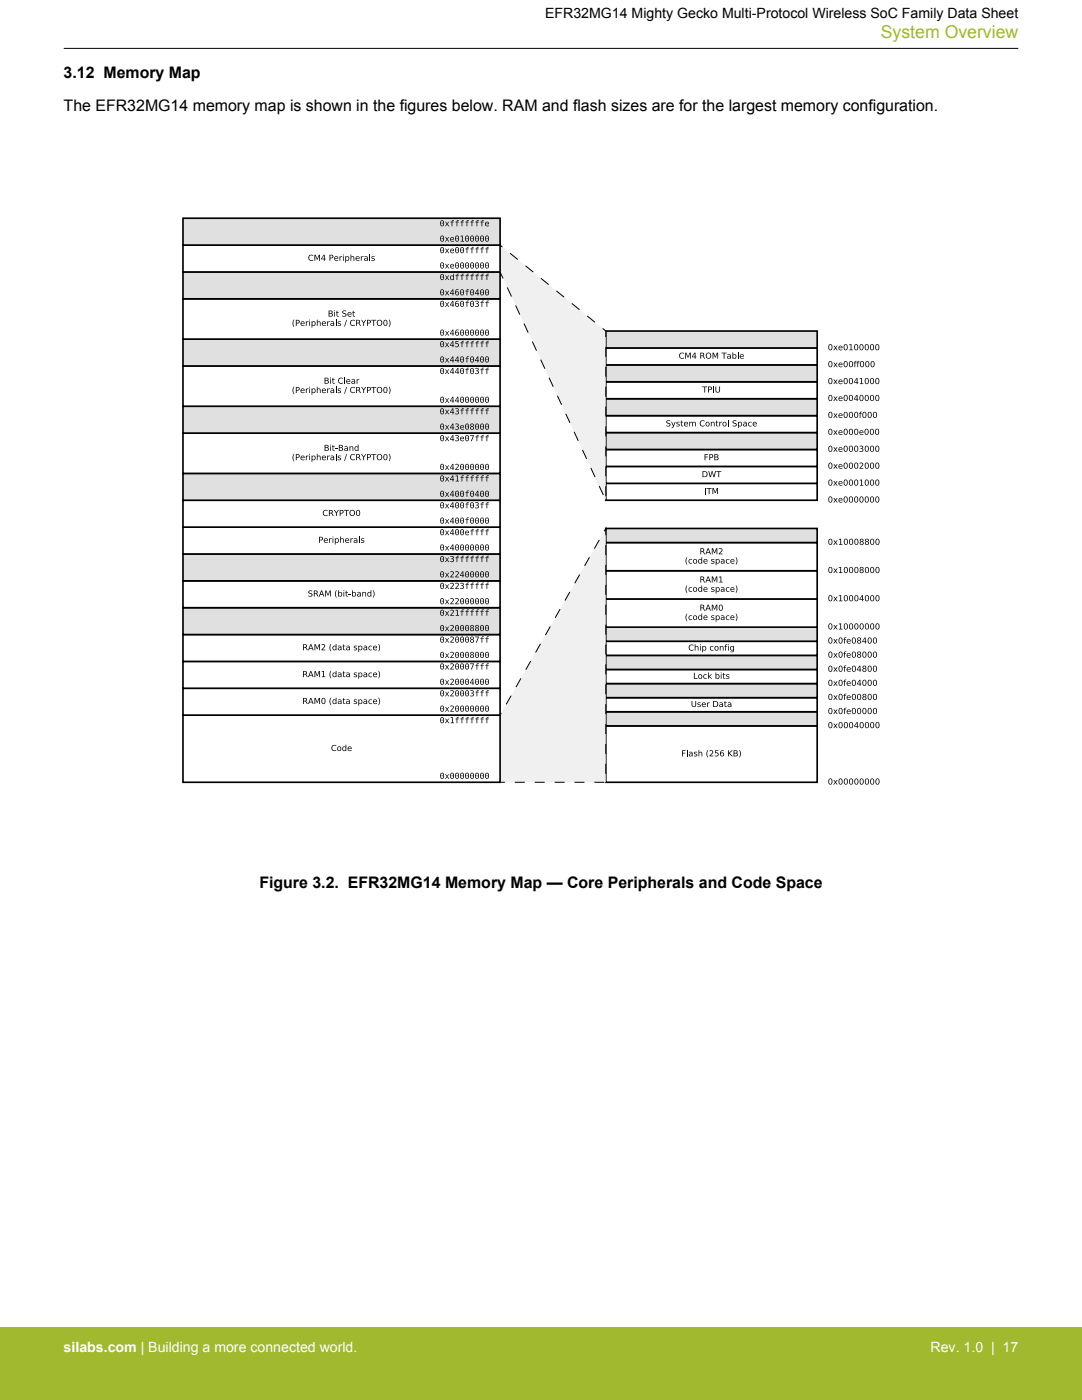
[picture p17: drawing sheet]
<svg xmlns="http://www.w3.org/2000/svg" width="216mm" height="279mm" viewBox="0 0 216 279" stroke-linecap="round" stroke-linejoin="round" font-family="sans-serif">
<defs><g id="words">
<text font-size="3.5" fill="#a1b92e" x="175.8" y="7.5">System Overview</text>
<g font-size="3.2">
<text x="12.7" y="15.5">3.12 Memory Map</text>
<text x="12.7" y="22.2">The EFR32MG14 memory map is shown in the figures below. RAM and flash sizes are for the largest memory configuration.</text>
<text x="51.8" y="177.2">Figure 3.2. EFR32MG14 Memory Map — Core Peripherals and Code Space</text>
</g>
<text font-size="2.8" x="108.8" y="3.5">EFR32MG14 Mighty Gecko Multi-Protocol Wireless SoC Family Data Sheet</text>
<g font-size="2.8" fill="#fff">
<text x="12.7" y="269.9">silabs.com | Building a more connected world.</text>
<text x="185.7" y="269.9">Rev. 1.0 | 17</text>
</g>
</g></defs>
<path d="M120.9 144.9h42.2v11.2h-42.2z" fill="none" stroke="#000" stroke-width=".33"/>
<path d="M120.9 142h42.2v2.9h-42.2z" fill="#e0e0e0"/>
<path d="M120.9 142h42.2v2.9h-42.2z" fill="none" stroke="#000" stroke-width=".33"/>
<path d="M120.9 139.2h42.2v2.8h-42.2z" fill="#fff"/>
<path d="M120.9 139.2h42.2v2.8h-42.2z" fill="none" stroke="#000" stroke-width=".33"/>
<path d="M120.9 136.4h42.2v2.8h-42.2z" fill="#e0e0e0"/>
<path d="M120.9 136.4h42.2v2.8h-42.2z" fill="none" stroke="#000" stroke-width=".33"/>
<path d="M120.9 133.6h42.2v2.8h-42.2z" fill="#fff"/>
<path d="M120.9 133.6h42.2v2.8h-42.2z" fill="none" stroke="#000" stroke-width=".33"/>
<path d="M120.9 130.8h42.2v2.8h-42.2z" fill="#e0e0e0"/>
<path d="M120.9 130.8h42.2v2.8h-42.2z" fill="none" stroke="#000" stroke-width=".33"/>
<path d="M120.9 128h42.2v2.8h-42.2z" fill="#fff"/>
<path d="M120.9 128h42.2v2.8h-42.2z" fill="none" stroke="#000" stroke-width=".33"/>
<path d="M120.9 125.2h42.2v2.8h-42.2z" fill="#e0e0e0"/>
<path d="M120.9 125.2h42.2v2.8h-42.2z" fill="none" stroke="#000" stroke-width=".33"/>
<path d="M120.9 119.5h42.2v5.7h-42.2z" fill="#fff"/>
<path d="M120.9 119.5h42.2v5.7h-42.2z" fill="none" stroke="#000" stroke-width=".33"/>
<path d="M120.9 113.9h42.2v5.6h-42.2z" fill="#fff"/>
<path d="M120.9 113.9h42.2v5.6h-42.2z" fill="none" stroke="#000" stroke-width=".33"/>
<path d="M120.9 108.3h42.2v5.6h-42.2z" fill="#fff"/>
<path d="M120.9 108.3h42.2v5.6h-42.2z" fill="none" stroke="#000" stroke-width=".33"/>
<path d="M120.9 105.5h42.2v2.8h-42.2z" fill="#e0e0e0"/>
<path d="M120.9 105.5h42.2v2.8h-42.2z" fill="none" stroke="#000" stroke-width=".33"/>
<path d="M120.9 105.5v50.6h-21.1v-13.4z" fill="#f0f0f0"/>
<path d="M120.9 105.5v50.6h-21.1v-13.4z" fill="none" stroke="#000" stroke-width=".2" stroke-dasharray="2 2" stroke-linecap="butt"/>
<path d="M36.5 142.7h63.3v13.4h-63.3z" fill="#fff"/>
<path d="M36.5 142.7h63.3v13.4h-63.3z" fill="none" stroke="#000" stroke-width=".33"/>
<path d="M36.5 137.4h63.3v5.3h-63.3z" fill="#fff"/>
<path d="M36.5 137.4h63.3v5.3h-63.3z" fill="none" stroke="#000" stroke-width=".33"/>
<path d="M36.5 132h63.3v5.4h-63.3z" fill="#fff"/>
<path d="M36.5 132h63.3v5.4h-63.3z" fill="none" stroke="#000" stroke-width=".33"/>
<path d="M36.5 126.6h63.3v5.4h-63.3z" fill="#fff"/>
<path d="M36.5 126.6h63.3v5.4h-63.3z" fill="none" stroke="#000" stroke-width=".33"/>
<path d="M36.5 121.3h63.3v5.3h-63.3z" fill="#e0e0e0"/>
<path d="M36.5 121.3h63.3v5.3h-63.3z" fill="none" stroke="#000" stroke-width=".33"/>
<path d="M36.5 115.9h63.3v5.4h-63.3z" fill="#fff"/>
<path d="M36.5 115.9h63.3v5.4h-63.3z" fill="none" stroke="#000" stroke-width=".33"/>
<path d="M36.5 110.6h63.3v5.3h-63.3z" fill="#e0e0e0"/>
<path d="M36.5 110.6h63.3v5.3h-63.3z" fill="none" stroke="#000" stroke-width=".33"/>
<path d="M36.5 105.2h63.3v5.4h-63.3z" fill="#fff"/>
<path d="M36.5 105.2h63.3v5.4h-63.3z" fill="none" stroke="#000" stroke-width=".33"/>
<path d="M36.5 99.8h63.3v5.4h-63.3z" fill="#fff"/>
<path d="M36.5 99.8h63.3v5.4h-63.3z" fill="none" stroke="#000" stroke-width=".33"/>
<path d="M36.5 94.5h63.3v5.3h-63.3z" fill="#e0e0e0"/>
<path d="M36.5 94.5h63.3v5.3h-63.3z" fill="none" stroke="#000" stroke-width=".33"/>
<path d="M36.5 86.4h63.3v8.1h-63.3z" fill="#fff"/>
<path d="M36.5 86.4h63.3v8.1h-63.3z" fill="none" stroke="#000" stroke-width=".33"/>
<path d="M36.5 81.1h63.3v5.3h-63.3z" fill="#e0e0e0"/>
<path d="M36.5 81.1h63.3v5.3h-63.3z" fill="none" stroke="#000" stroke-width=".33"/>
<path d="M36.5 73h63.3v8.1h-63.3z" fill="#fff"/>
<path d="M36.5 73h63.3v8.1h-63.3z" fill="none" stroke="#000" stroke-width=".33"/>
<path d="M36.5 67.7h63.3v5.3h-63.3z" fill="#e0e0e0"/>
<path d="M36.5 67.7h63.3v5.3h-63.3z" fill="none" stroke="#000" stroke-width=".33"/>
<path d="M36.5 59.6h63.3v8.1h-63.3z" fill="#fff"/>
<path d="M36.5 59.6h63.3v8.1h-63.3z" fill="none" stroke="#000" stroke-width=".33"/>
<path d="M36.5 54.3h63.3v5.3h-63.3z" fill="#e0e0e0"/>
<path d="M36.5 54.3h63.3v5.3h-63.3z" fill="none" stroke="#000" stroke-width=".33"/>
<path d="M120.9 96.5h42.2v3.3h-42.2z" fill="#fff"/>
<path d="M120.9 96.5h42.2v3.3h-42.2z" fill="none" stroke="#000" stroke-width=".33"/>
<path d="M120.9 93.1h42.2v3.4h-42.2z" fill="#fff"/>
<path d="M120.9 93.1h42.2v3.4h-42.2z" fill="none" stroke="#000" stroke-width=".33"/>
<path d="M120.9 89.7h42.2v3.4h-42.2z" fill="#fff"/>
<path d="M120.9 89.7h42.2v3.4h-42.2z" fill="none" stroke="#000" stroke-width=".33"/>
<path d="M120.9 86.3h42.2v3.4h-42.2z" fill="#e0e0e0"/>
<path d="M120.9 86.3h42.2v3.4h-42.2z" fill="none" stroke="#000" stroke-width=".33"/>
<path d="M120.9 83h42.2v3.3h-42.2z" fill="#fff"/>
<path d="M120.9 83h42.2v3.3h-42.2z" fill="none" stroke="#000" stroke-width=".33"/>
<path d="M120.9 79.6h42.2v3.4h-42.2z" fill="#e0e0e0"/>
<path d="M120.9 79.6h42.2v3.4h-42.2z" fill="none" stroke="#000" stroke-width=".33"/>
<path d="M120.9 76.2h42.2v3.4h-42.2z" fill="#fff"/>
<path d="M120.9 76.2h42.2v3.4h-42.2z" fill="none" stroke="#000" stroke-width=".33"/>
<path d="M120.9 72.8h42.2v3.4h-42.2z" fill="#e0e0e0"/>
<path d="M120.9 72.8h42.2v3.4h-42.2z" fill="none" stroke="#000" stroke-width=".33"/>
<path d="M120.9 69.4h42.2v3.4h-42.2z" fill="#fff"/>
<path d="M120.9 69.4h42.2v3.4h-42.2z" fill="none" stroke="#000" stroke-width=".33"/>
<path d="M120.9 66.1h42.2v3.3h-42.2z" fill="#e0e0e0"/>
<path d="M120.9 66.1h42.2v3.3h-42.2z" fill="none" stroke="#000" stroke-width=".33"/>
<path d="M99.8 48.9l21.1 17.2v33.7l-21.1-45.5z" fill="#f0f0f0"/>
<path d="M99.8 48.9l21.1 17.2v33.7l-21.1-45.5z" fill="none" stroke="#000" stroke-width=".2" stroke-dasharray="2 2" stroke-linecap="butt"/>
<path d="M36.5 48.9h63.3v5.4h-63.3z" fill="#fff"/>
<path d="M36.5 48.9h63.3v5.4h-63.3z" fill="none" stroke="#000" stroke-width=".33"/>
<path d="M36.5 43.6h63.3v5.3h-63.3z" fill="#e0e0e0"/>
<path d="M36.5 43.6h63.3v5.3h-63.3z" fill="none" stroke="#000" stroke-width=".33"/>
<g fill="#000">
<path d="M61.7 51a.48 .48 0 0 1 .8 .1 .47 .47 0 0 0-.7 0 .47 .47 0 0 0 0 .7 .47 .47 0 0 0 .7 0 .53 .53 0 0 1-.7 .2 .53 .53 0 0 1-.3-.6zM62.7 50.8h.3l.3 .9 .3-.9h.2v1.2h-.1v-1l-.3 .8h-.2l-.3-.8v1h-.2zM67.8 51.1h.1v.2l.4-.2v.2l-.4 .1v.6h-.1zM69.9 50.8h.2v.5l.3-.2 .2 .1 .1 .8h-.2v-.6l-.2-.1-.2 .1v.6h-.2zM72 51.1h.2v.2l.3-.2v.2l-.3 .1v.6h-.2zM73.7 50.8h.2v1.2h-.2zM74.2 51.2h.5v.1h-.4v.2a.32 .32 0 0 1 .4 .1 .32 .32 0 0 1-.1 .4h-.5v-.1h.5v-.2a.32 .32 0 0 1-.4-.1 .32 .32 0 0 1 0-.4zM88.8 58h.2l.2 .4 .3-.4h.1l-.3 .5 .4 .4h-.2l-.3-.3-.2 .3h-.2l.3-.4zM88.8 55h.2l.2 .3 .3-.3h.1l-.3 .4 .4 .5h-.2l-.3-.4-.2 .4h-.2l.3-.5zM88.8 52.7h.2l.2 .3 .3-.3h.1l-.3 .4 .4 .5h-.2l-.3-.4-.2 .4h-.2l.3-.5zM88.8 49.6h.2l.2 .3 .3-.3h.1l-.3 .5 .4 .4h-.2l-.3-.3-.2 .3h-.2l.3-.4zM88.8 47.3h.2l.2 .3 .3-.3h.1l-.3 .5 .4 .4h-.2l-.3-.3-.2 .3h-.2l.3-.4z"/>
<path d="M88.8 44.3h.2l.2 .3 .3-.3h.1l-.3 .4 .4 .5h-.2l-.3-.4-.2 .4h-.2l.3-.5zM89.9 44.3h.2l.1-.4h.4v.1l-.3 .1v.2h.3v.1h-.3v.8h-.2v-.8h-.2zM90.9 55h.2l.1-.3 .4-.1v.2h-.3v.2h.3v.1h-.3v.8h-.2v-.8h-.2zM90.9 44.3h.2l.1-.4h.4v.1l-.3 .1v.2h.3v.1h-.3v.8h-.2v-.8h-.2zM91.9 47.1l.4-.1v1.1h.3v.1h-.7v-.1h.3v-.9h-.3zM91.9 55h.2l.1-.3 .4-.1v.2h-.3v.2h.3v.1h-.3v.8h-.2v-.8h-.2zM91.9 44.3h.2l.1-.4h.4v.1l-.3 .1v.2h.3v.1h-.3v.8h-.2v-.8h-.2zM92.9 60.3h.2l.1-.3h.4v.1l-.3 .1-.1 .1h.4v.2h-.4v.7h-.1v-.7h-.2zM92.9 58h.2l.1-.3h.4v.1l-.3 .1-.1 .1h.4v.2h-.4v.7h-.1v-.7h-.2zM92.9 55h.2l.1-.3 .4-.1v.2h-.3l-.1 .2h.4v.1h-.4v.8h-.1v-.8h-.2zM92.9 49.6h.2l.1-.3h.4v.1l-.3 .1-.1 .1h.4v.1h-.4v.8h-.1v-.8h-.2zM92.9 44.3h.2l.1-.4h.4v.1l-.3 .1-.1 .2h.4v.1h-.4v.8h-.1v-.8h-.2z"/>
<path d="M93.9 55h.2l.1-.3 .4-.1v.2h-.3l-.1 .2h.4v.1h-.4v.8h-.1v-.8h-.2zM93.9 49.6h.2l.1-.3h.4v.1l-.3 .1-.1 .1h.4v.1h-.4v.8h-.1v-.8h-.2zM93.9 44.3h.2l.1-.4h.4v.1l-.3 .1-.1 .2h.4v.1h-.4v.8h-.1v-.8h-.2zM94.8 55h.3l.1-.3 .3-.1v.2h-.2l-.1 .2h.3v.1h-.3v.8h-.1v-.8h-.3zM94.8 49.6h.3l.1-.3h.3v.1l-.2 .1-.1 .1h.3v.1h-.3v.8h-.1v-.8h-.3zM94.8 44.3h.3l.1-.4h.3v.1l-.2 .1-.1 .2h.3v.1h-.3v.8h-.1v-.8h-.3zM95.8 60.3h.3l.1-.3h.3v.1l-.3 .1v.1h.3v.2h-.3v.7h-.1v-.7h-.3zM95.8 55h.3l.1-.3 .3-.1v.2h-.3v.2h.3v.1h-.3v.8h-.1v-.8h-.3zM95.8 49.6h.3l.1-.3h.3v.1l-.3 .1v.1h.3v.1h-.3v.8h-.1v-.8h-.3zM95.8 44.3h.3l.1-.4h.3v.1l-.3 .1v.2h.3v.1h-.3v.8h-.1v-.8h-.3zM96.8 60.3h.3l.1-.3h.3v.1l-.3 .1v.1h.3v.2h-.3v.7h-.1v-.7h-.3zM96.8 55h.3l.1-.3 .3-.1v.2h-.3v.2h.3v.1h-.3v.8h-.1v-.8h-.3z"/>
<path d="M96.8 49.6h.3l.1-.3h.3v.1l-.3 .1v.1h.3v.1h-.3v.8h-.1v-.8h-.3zM58.6 77.2h.1a1.38 1.38 0 0 0 0 1.5 1.01 1.01 0 0 1-.1-1.5zM58.6 63.8h.1a1.38 1.38 0 0 0 0 1.5 1.01 1.01 0 0 1-.1-1.5zM61 77.5h.2v.2l.4-.2v.2l-.4 .1v.6h-.2zM61 64.1h.2v.2l.4-.2v.2l-.4 .1v.6h-.2zM63.2 77.2h.2v.5l.3-.2 .2 .1 .1 .8h-.2v-.6l-.2-.2-.2 .2v.6h-.2zM63.2 63.8h.2v.5l.3-.2 .2 .1 .1 .8h-.2v-.6l-.2-.2-.2 .2v.6h-.2zM65.3 77.5h.1v.2l.4-.2v.2l-.3 .1-.1 .6h-.1zM65.3 64.1h.1v.2l.4-.2v.2l-.3 .1-.1 .6h-.1zM66.4 75.4h.1v.3h.3v.1h-.3v.6l.3 .1v.1l-.4-.1v-.7h-.2zM67 77.2h.1v1.2h-.1zM67 63.8h.1v1.2h-.1z"/>
<path d="M67.2 62h.1v.3h.3v.1h-.3v.6l.3 .1v.1l-.4-.1v-.7h-.2zM67.5 77.6h.5v.1h-.4v.2a.32 .32 0 0 1 .4 .1 .32 .32 0 0 1-.1 .4h-.5v-.1h.5l-.1-.2a.32 .32 0 0 1-.3-.1 .32 .32 0 0 1 0-.4zM67.5 64.2h.5v.1h-.4v.2a.32 .32 0 0 1 .4 .1 .32 .32 0 0 1-.1 .4h-.5v-.2l.5 .1-.1-.2a.32 .32 0 0 1-.3-.1 .32 .32 0 0 1 0-.4zM67.6 75.5a.48 .48 0 0 1 .8 .1 .47 .47 0 0 0-.6 .1 .47 .47 0 0 0 0 .6 .47 .47 0 0 0 .6 0 .53 .53 0 0 1-.6 .3 .53 .53 0 0 1-.3-.7zM68.7 75.3h.1v1.3h-.1zM68.4 62h.5h.2l-.1 .2a.27 .27 0 0 0-.4-.2 .27 .27 0 0 0-.1 .4 .42 .42 0 0 1 .6 .2 .42 .42 0 0 1-.2 .6l-.6-.1v-.1a.32 .32 0 0 0 .4 .1 .32 .32 0 0 0 .2-.4 .42 .42 0 0 1-.5-.2 .42 .42 0 0 1 0-.5zM69.1 77.2h.1l-.4 1.4h-.1zM69.1 63.8h.1l-.4 1.4h-.1zM70.4 62h.1v.3h.4v.1h-.4l.1 .6 .3 .1v.1l-.5-.1v-.7h-.1zM70 77.4a.48 .48 0 0 1 .8 .1 .47 .47 0 0 0-.6 0 .47 .47 0 0 0 0 .7 .47 .47 0 0 0 .6 0 .53 .53 0 0 1-.7 .2 .53 .53 0 0 1-.2-.6zM70 64a.48 .48 0 0 1 .8 .1 .47 .47 0 0 0-.6 0 .47 .47 0 0 0 0 .7 .47 .47 0 0 0 .6 0 .53 .53 0 0 1-.7 .2 .53 .53 0 0 1-.2-.6zM71.2 75.7h.1v.1l.4-.1v.1l-.4 .1v.7h-.1z"/>
<path d="M72.1 77.2h.1l.4 .5 .3-.5h.2l-.5 .7v.5h-.1v-.5zM72.1 63.8h.1l.4 .5 .3-.5h.2l-.5 .7v.5h-.1v-.5zM74.1 77.2h1v.2h-.4v1h-.2v-1h-.4zM74.1 63.8h1v.2h-.4v1h-.2v-1h-.4zM77.6 77.2a.92 .92 0 0 1 0 1.5 1.38 1.38 0 0 0 0-1.5zM77.6 63.8a.92 .92 0 0 1 0 1.5 1.38 1.38 0 0 0 0-1.5zM88.8 79.5h.2l.2 .3 .3-.3h.1l-.3 .4 .4 .5h-.2l-.3-.4-.2 .4h-.2l.3-.5zM88.8 73.7h.2l.2 .4 .3-.4h.1l-.3 .5 .4 .4h-.2l-.3-.3-.2 .3h-.2l.3-.4zM88.8 71.4h.2l.2 .4 .3-.4h.1l-.3 .5 .4 .4h-.2l-.3-.3-.2 .3h-.2l.3-.4zM88.8 68.4h.2l.2 .3 .3-.3h.1l-.3 .4 .4 .5h-.2l-.3-.4-.2 .4h-.2l.3-.5zM88.8 66.1h.2l.2 .3 .3-.3h.1l-.3 .4 .4 .5h-.2l-.3-.4-.2 .4h-.2l.3-.5zM88.8 60.3h.2l.2 .4 .3-.4h.1l-.3 .5 .4 .4h-.2l-.3-.3-.2 .3h-.2l.3-.4z"/>
<path d="M90.9 68.1h.6v.1h-.5v.3a.42 .42 0 0 1 .6 .4 .42 .42 0 0 1-.5 .4h-.3v-.2a.32 .32 0 0 0 .5 .1 .32 .32 0 0 0 0-.5 .32 .32 0 0 0-.4 0zM91.9 68.4h.2l.1-.3 .4-.1v.2h-.3v.2h.3v.1h-.3v.8h-.2v-.8h-.2zM92.9 73.7h.2l.1-.3h.4v.1l-.3 .1-.1 .1h.4v.2h-.4v.7h-.1v-.7h-.2zM92.9 71.4h.2l.1-.3h.4v.1l-.3 .1-.1 .1h.4v.2h-.4v.7h-.1v-.7h-.2zM92.9 68.4h.2l.1-.3 .4-.1v.2h-.3l-.1 .2h.4v.1h-.4v.8h-.1v-.8h-.2zM93.9 68.4h.2l.1-.3 .4-.1v.2h-.3l-.1 .2h.4v.1h-.4v.8h-.1v-.8h-.2zM94.8 73.5a.36 .36 0 0 1 .6 0 .36 .36 0 0 1-.1 .5l.2 .2a.39 .39 0 0 1-.2 .4 .39 .39 0 0 1-.5-.2 .29 .29 0 0 0 .4 .1 .29 .29 0 0 0 .1-.4h-.3v-.2l.3-.1a.28 .28 0 0 0-.1-.3 .28 .28 0 0 0-.4 .1zM94.8 60.1a.36 .36 0 0 1 .6 0 .36 .36 0 0 1-.1 .5l.2 .2a.39 .39 0 0 1-.2 .4 .39 .39 0 0 1-.5-.2 .29 .29 0 0 0 .4 .1 .29 .29 0 0 0 .1-.4h-.3v-.2l.3-.1a.28 .28 0 0 0-.1-.3 .28 .28 0 0 0-.4 .1zM94.8 68.4h.3l.1-.3 .3-.1v.2h-.2l-.1 .2h.3v.1h-.3v.8h-.1v-.8h-.3zM95.8 73.7h.3l.1-.3h.3v.1l-.3 .1v.1h.3v.2h-.3v.7h-.1v-.7h-.3zM95.8 68.4h.3l.1-.3 .3-.1v.2h-.3v.2h.3v.1h-.3v.8h-.1v-.8h-.3zM96.8 73.7h.3l.1-.3h.3v.1l-.3 .1v.1h.3v.2h-.3v.7h-.1v-.7h-.3z"/>
<path d="M96.8 68.4h.3l.1-.3 .3-.1v.2h-.3v.2h.3v.1h-.3v.8h-.1v-.8h-.3zM135.7 70.5a.48 .48 0 0 1 .8 .1 .47 .47 0 0 0-.7 .1 .47 .47 0 0 0 0 .6 .47 .47 0 0 0 .7 0 .53 .53 0 0 1-.7 .3 .53 .53 0 0 1-.3-.7zM136.7 70.4h.3l.3 .8 .3-.8h.2v1.2h-.1v-1.1l-.3 .9h-.2l-.3-.9v1.1h-.2zM140.1 77.1h1v.2h-.4v1h-.2v-1h-.4zM142.2 70.4h.2l.3 .8 .3-.8h.3v1.2h-.2v-1.1l-.3 .9h-.1l-.4-.9v1.1h-.1zM142.3 77.1h.1v1.2h-.1zM142.8 77.1h.1l.1 1 .3 .1 .2-.1v-1h.2v.8a.46 .46 0 0 1-.5 .5 .46 .46 0 0 1-.4-.5zM144 70.4h1v.1h-.4v1.1h-.2v-1.1h-.4zM147.2 70.3h.1v1.3h-.1zM166.3 79.1h.2l.2 .3 .3-.3h.1l-.3 .5 .3 .4h-.1l-.3-.3-.3 .3h-.1l.3-.4zM166.3 75.7h.2l.2 .4 .3-.4h.1l-.3 .5 .3 .5h-.1l-.3-.4-.3 .4h-.1l.3-.5zM166.3 72.4h.2l.2 .3 .3-.3h.1l-.3 .4 .3 .5h-.1l-.3-.4-.3 .4h-.1l.3-.5z"/>
<path d="M166.3 69h.2l.2 .3 .3-.3h.1l-.3 .4 .3 .5h-.1l-.3-.4-.3 .4h-.1l.3-.5zM169.4 68.8l.5-.1v1.1h.3v.1h-.7v-.1h.2v-1l-.3 .1zM170.6 72.1l.3-.1v.1l-.2 .1-.1 .2h.3v.1h-.3v.8h-.1v-.8h-.1zM171.2 72.1l.3-.1v.1l-.3 .1v.2h.3v.1h-.3v.8h-.1v-.8h-.2zM171.6 75.5l.4-.1v1.1h.3v.2h-.7v-.2h.2v-.9l-.2 .1zM58.6 90.6h.1a1.38 1.38 0 0 0 0 1.5 1.01 1.01 0 0 1-.1-1.5zM61 90.9h.2v.2l.4-.2v.2l-.4 .1v.6h-.2zM63.2 90.6h.2v.5l.3-.2 .2 .1 .1 .8h-.2v-.6l-.2-.2-.2 .2v.6h-.2zM65.3 90.9h.1v.2l.4-.2v.2l-.3 .1-.1 .6h-.1zM66.4 88.8h.1v.3h.3v.1h-.3v.6l.3 .1v.1l-.4-.1v-.7h-.2zM66.9 89.5h.5v.1h-.5zM67 90.6h.1v1.2h-.1z"/>
<path d="M67.5 91h.5v.1h-.4v.2a.32 .32 0 0 1 .4 .1 .32 .32 0 0 1-.1 .4h-.5v-.1h.5l-.1-.2a.32 .32 0 0 1-.3-.1 .32 .32 0 0 1 0-.4zM69.1 90.6h.1l-.4 1.4h-.1zM69.7 89.1h.2v.1l.3-.1 .2 .1 .1 .8h-.1l-.1-.6-.1-.2-.3 .1v.7h-.2zM70 90.8a.48 .48 0 0 1 .8 .1 .47 .47 0 0 0-.6 0 .47 .47 0 0 0 0 .7 .47 .47 0 0 0 .6 0 .53 .53 0 0 1-.7 .2 .53 .53 0 0 1-.2-.6zM72.1 90.6h.1l.4 .5 .3-.5h.2l-.5 .7v.5h-.1v-.5zM74.1 90.6h1v.2h-.4v1h-.2v-1h-.4zM77.6 90.6a.92 .92 0 0 1 0 1.5 1.38 1.38 0 0 0 0-1.5zM88.8 98.2h.2l.2 .4 .3-.4h.1l-.3 .5 .4 .4h-.2l-.3-.3-.2 .3h-.2l.3-.4zM88.8 95.2h.2l.2 .3 .3-.3h.1l-.3 .4 .4 .5h-.2l-.3-.4-.2 .4h-.2l.3-.5zM88.8 92.9h.2l.2 .3 .3-.3h.1l-.3 .4 .4 .5h-.2l-.3-.4-.2 .4h-.2l.3-.5zM88.8 87.1h.2l.2 .4 .3-.4h.1l-.3 .5 .4 .4h-.2l-.3-.3-.2 .3h-.2l.3-.4zM88.8 84.8h.2l.2 .4 .3-.4h.1l-.3 .5 .4 .4h-.2l-.3-.3-.2 .3h-.2l.3-.4z"/>
<path d="M88.8 81.8h.2l.2 .3 .3-.3h.1l-.3 .4 .4 .5h-.2l-.3-.4-.2 .4h-.2l.3-.5zM90.9 94.9h.4v1.1h.3v.1h-.7v-.1h.3v-1l-.3 .1zM90.8 92.6a.46 .46 0 0 1 .7 .2 .46 .46 0 0 1-.3 .6l-.2 .2h.6v.2h-.8l.5-.6a.29 .29 0 0 0 0-.5 .29 .29 0 0 0-.5 .1zM90.9 86.9a.36 .36 0 0 1 .5 0 .36 .36 0 0 1-.1 .5l.2 .2a.39 .39 0 0 1-.2 .4 .39 .39 0 0 1-.5-.2 .29 .29 0 0 0 .4 .1 .29 .29 0 0 0 .1-.4h-.3v-.2h.4a.28 .28 0 0 0-.2-.4 .28 .28 0 0 0-.3 .1zM90.9 84.6a.36 .36 0 0 1 .5 0 .36 .36 0 0 1-.1 .5l.2 .2a.39 .39 0 0 1-.2 .4 .39 .39 0 0 1-.5-.2 .29 .29 0 0 0 .4 .1 .29 .29 0 0 0 .1-.4h-.3v-.2l.4-.1a.28 .28 0 0 0-.2-.3 .28 .28 0 0 0-.3 .1zM90.9 81.5a.36 .36 0 0 1 .5 0 .36 .36 0 0 1-.1 .5l.2 .2a.39 .39 0 0 1-.2 .5 .39 .39 0 0 1-.5-.2 .29 .29 0 0 0 .4 .1 .29 .29 0 0 0 .1-.5h-.3v-.1l.4-.1a.28 .28 0 0 0-.2-.3 .28 .28 0 0 0-.3 .1zM91.9 95.2h.2l.1-.3 .4-.1v.2h-.3v.2h.3v.1h-.3v.8h-.2v-.8h-.2zM91.9 81.8h.2l.1-.3 .4-.1v.2h-.3v.2h.3v.1h-.3v.8h-.2v-.8h-.2zM92.9 98.2h.2l.1-.3h.4v.1l-.3 .1-.1 .1h.4v.2h-.4v.7h-.1v-.7h-.2zM92.9 95.2h.2l.1-.3 .4-.1v.2h-.3l-.1 .2h.4v.1h-.4v.8h-.1v-.8h-.2zM92.9 81.8h.2l.1-.3 .4-.1v.2h-.3l-.1 .2h.4v.1h-.4v.8h-.1v-.8h-.2zM93.8 86.8h.8l-.5 1.2h-.1l.4-1h-.6z"/>
<path d="M93.9 95.2h.2l.1-.3 .4-.1v.2h-.3l-.1 .2h.4v.1h-.4v.8h-.1v-.8h-.2zM93.9 81.8h.2l.1-.3 .4-.1v.2h-.3l-.1 .2h.4v.1h-.4v.8h-.1v-.8h-.2zM94.8 95.2h.3l.1-.3 .3-.1v.2h-.2l-.1 .2h.3v.1h-.3v.8h-.1v-.8h-.3zM94.8 87.1h.3l.1-.3h.3v.1l-.2 .1-.1 .1h.3v.2h-.3v.7h-.1v-.7h-.3zM94.8 81.8h.3l.1-.3 .3-.1v.2h-.2l-.1 .2h.3v.1h-.3v.8h-.1v-.8h-.3zM95.8 95.2h.3l.1-.3 .3-.1v.2h-.3v.2h.3v.1h-.3v.8h-.1v-.8h-.3zM95.8 87.1h.3l.1-.3h.3v.1l-.3 .1v.1h.3v.2h-.3v.7h-.1v-.7h-.3zM95.8 81.8h.3l.1-.3 .3-.1v.2h-.3v.2h.3v.1h-.3v.8h-.1v-.8h-.3zM96.8 95.2h.3l.1-.3 .3-.1v.2h-.3v.2h.3v.1h-.3v.8h-.1v-.8h-.3zM96.8 87.1h.3l.1-.3h.3v.1l-.3 .1v.1h.3v.2h-.3v.7h-.1v-.7h-.3zM96.8 81.8h.3l.1-.3 .3-.1v.2h-.3v.2h.3v.1h-.3v.8h-.1v-.8h-.3zM133.1 84l.4-.1h.2v.2a.27 .27 0 0 0-.4-.1 .27 .27 0 0 0-.1 .3 .42 .42 0 0 1 .5 .2 .42 .42 0 0 1-.1 .6l-.7-.1v-.1a.32 .32 0 0 0 .5 .1 .32 .32 0 0 0 .1-.4 .42 .42 0 0 1-.5-.1 .42 .42 0 0 1 .1-.5z"/>
<path d="M133.9 84.2h.2l.3 .7 .3-.7h.1l-.4 1.1-.3 .1-.1-.1 .3-.2zM135 84.2h.6v.2l-.4-.1v.2a.32 .32 0 0 1 .4 .2 .32 .32 0 0 1-.1 .4h-.5v-.2l.4 .1v-.3a.32 .32 0 0 1-.4-.1 .32 .32 0 0 1 0-.4zM135.9 83.9h.1v.3h.3v.1h-.3l.1 .6 .2 .1v.1l-.4-.1v-.7h-.1zM137.5 84.2h.2v.1a.31 .31 0 0 1 .3-.1 .31 .31 0 0 1 .2 .2l.4-.2 .2 .1 .1 .8h-.2v-.6l-.2-.2-.2 .1v.7h-.2v-.6l-.2-.2-.2 .1v.7h-.2zM140.6 90.6h.7v.2h-.5v.3h.4v.2h-.4v.5h-.2zM139.8 84a.48 .48 0 0 1 .8 .2 .47 .47 0 0 0-.7 0 .47 .47 0 0 0 0 .6 .47 .47 0 0 0 .7 0 .53 .53 0 0 1-.7 .3 .53 .53 0 0 1-.3-.7zM140.7 97.4h.1v1.2h-.1zM141 97.4h1v.1h-.4v1.1h-.2v-1.1h-.4zM141.3 94h.2l.3 1 .2-1h.2l.2 1 .3-1h.2l-.3 1.2h-.2l-.3-1-.3 1h-.2zM142.2 97.4h.2l.3 .8 .3-.8h.3v1.2h-.2v-1.1l-.3 .9h-.2l-.3-.9v1.1h-.1zM141.8 84.2h.2v.1l.3-.1 .2 .1 .1 .8h-.1l-.1-.6-.2-.2-.2 .1v.7h-.2zM142.9 94h1v.2h-.4v1h-.2v-1h-.4z"/>
<path d="M142.9 83.9h.1v.3h.3v.1h-.3l.1 .6 .2 .1v.1l-.4-.1v-.7h-.1zM143.5 84.2h.2v.1l.4-.1v.1l-.4 .1v.7h-.2zM145.2 83.8h.2v1.3h-.2zM146.3 84l.5-.1h.1v.2a.27 .27 0 0 0-.4-.1 .27 .27 0 0 0-.1 .3 .42 .42 0 0 1 .5 .2 .42 .42 0 0 1-.1 .6l-.6-.1v-.1a.32 .32 0 0 0 .4 .1 .32 .32 0 0 0 .2-.4 .42 .42 0 0 1-.5-.1 .42 .42 0 0 1 0-.5zM149.4 84.3l.4-.1h.2v.2a.35 .35 0 0 0-.5 0 .35 .35 0 0 0 0 .5 .35 .35 0 0 0 .5 0v.2a.49 .49 0 0 1-.6-.2 .49 .49 0 0 1 0-.6zM166.3 99.4h.2l.2 .3 .3-.3h.1l-.3 .4 .3 .5h-.1l-.3-.4-.3 .4h-.1l.3-.5zM166.3 96h.2l.2 .3 .3-.3h.1l-.3 .5 .3 .4h-.1l-.3-.3-.3 .3h-.1l.3-.5zM166.3 92.6h.2l.2 .4 .3-.4h.1l-.3 .5 .3 .4h-.1l-.3-.3-.3 .3h-.1l.3-.4zM166.3 89.3h.2l.2 .3 .3-.3h.1l-.3 .4 .3 .5h-.1l-.3-.4-.3 .4h-.1l.3-.5zM166.3 85.9h.2l.2 .3 .3-.3h.1l-.3 .4 .3 .5h-.1l-.3-.4-.3 .4h-.1l.3-.5zM166.3 82.5h.2l.2 .3 .3-.3h.1l-.3 .4 .3 .5h-.1l-.3-.3-.3 .3h-.1l.3-.5zM171.6 95.8l.4-.1v1.1h.3v.1h-.7v-.1h.2v-.9h-.2z"/>
<path d="M171.5 92.4a.46 .46 0 0 1 .7 .1 .46 .46 0 0 1-.3 .7l-.2 .2h.6v.1h-.8l.2-.4a.36 .36 0 0 0 .4-.3 .36 .36 0 0 0-.3-.4l-.3 .2zM171.6 82.2h.4v.1h-.3v.2h.2v.1h-.2v.8h-.1v-.8h-.2zM171.5 89a.37 .37 0 0 1 .6-.1 .37 .37 0 0 1-.1 .6l.3 .3a.57 .57 0 0 1-.8 .3v-.1a.31 .31 0 0 0 .4 0 .31 .31 0 0 0 .1-.4h-.3v-.2h.4a.3 .3 0 0 0-.2-.4 .3 .3 0 0 0-.4 .1zM61.6 117.9l.5-.1 .2 .1-.1 .1a.27 .27 0 0 0-.4-.1 .27 .27 0 0 0 0 .4 .42 .42 0 0 1 .5 .2 .42 .42 0 0 1-.1 .5h-.7v-.2a.32 .32 0 0 0 .4 .2 .32 .32 0 0 0 .2-.4 .42 .42 0 0 1-.5-.2 .42 .42 0 0 1 0-.5zM64.9 117.8h.2l.3 .9 .4-.9h.2v1.3h-.2v-1.1l-.3 .8h-.1l-.3-.8v1.1h-.2zM64.6 101.9a.48 .48 0 0 1 .8 .1 .47 .47 0 0 0-.7 0 .47 .47 0 0 0 0 .7 .47 .47 0 0 0 .7 0 .53 .53 0 0 1-.7 .2 .53 .53 0 0 1-.3-.6zM65.7 107.4h.1v.2l.4-.2v.2l-.3 .1-.1 .6h-.1zM66.6 101.8h.2l.3 .5 .4-.5h.1l-.4 .6v.6h-.2v-.6zM67.1 117.8h.1a1.38 1.38 0 0 0 0 1.5 1.01 1.01 0 0 1-.1-1.5zM68.6 101.8h1v.1h-.4v1.1h-.2v-1.1h-.4zM67.9 107.1h.1v.5l.3-.2 .2 .1 .1 .8h-.1v-.6l-.2-.2-.3 .2v.6h-.1zM69 117.9h.1v.2h.3v.2h-.3l.1 .6h.2v.2l-.4-.2v-.6h-.1z"/>
<path d="M69.6 118.5h.4v.2h-.4zM69.9 107.4h.2v.2l.4-.2v.2l-.4 .1v.6h-.2zM71.6 107.1h.2v1.2h-.2zM72.1 107.5h.6v.1h-.5v.2a.32 .32 0 0 1 .4 .1 .32 .32 0 0 1-.1 .4h-.5v-.2l.5 .1v-.2a.32 .32 0 0 1-.4-.1 .32 .32 0 0 1 0-.4zM72.3 118.1h.1v.2l.3-.2 .3 .1 .1 .9h-.2v-.7l-.2-.1-.2 .1-.1 .7h-.1zM74.4 117.8a.92 .92 0 0 1 0 1.5 1.38 1.38 0 0 0 0-1.5zM88.8 119.7h.2l.2 .3 .3-.3h.1l-.3 .4 .4 .5h-.2l-.3-.4-.2 .4h-.2l.3-.5zM88.8 116.6h.2l.2 .4 .3-.4h.1l-.3 .5 .4 .4h-.2l-.3-.3-.2 .3h-.2l.3-.4zM88.8 114.3h.2l.2 .3 .3-.3h.1l-.3 .5 .4 .4h-.2l-.3-.3-.2 .3h-.2l.3-.4zM88.8 111.3h.2l.2 .3 .3-.3h.1l-.3 .4 .4 .5h-.2l-.3-.4-.2 .4h-.2l.3-.5zM88.8 109h.2l.2 .3 .3-.3h.1l-.3 .4 .4 .5h-.2l-.3-.4-.2 .4h-.2l.3-.5zM88.8 105.9h.2l.2 .3 .3-.3h.1l-.3 .4 .4 .5h-.2l-.3-.4-.2 .4h-.2l.3-.5z"/>
<path d="M88.8 103.6h.2l.2 .3 .3-.3h.1l-.3 .4 .4 .5h-.2l-.3-.4-.2 .4h-.2l.3-.5zM88.8 100.5h.2l.2 .4 .3-.4h.1l-.3 .5 .4 .4h-.2l-.3-.3-.2 .3h-.2l.3-.4zM89.8 116.4a.46 .46 0 0 1 .8 .1 .46 .46 0 0 1-.4 .7l-.2 .2h.6v.1h-.8l.5-.6a.29 .29 0 0 0 0-.4 .29 .29 0 0 0-.5 0zM89.8 114.1a.46 .46 0 0 1 .8 .1 .46 .46 0 0 1-.4 .7l-.2 .2h.6v.1h-.8l.5-.6a.29 .29 0 0 0 0-.4 .29 .29 0 0 0-.5 0zM89.9 111a.36 .36 0 0 1 .5 0 .36 .36 0 0 1-.1 .5l.3 .2a.39 .39 0 0 1-.3 .5 .39 .39 0 0 1-.5-.2 .29 .29 0 0 0 .4 0 .29 .29 0 0 0 .1-.4h-.3v-.1l.4-.1a.28 .28 0 0 0-.2-.4 .28 .28 0 0 0-.3 .1zM90.8 116.4a.46 .46 0 0 1 .7 .1 .46 .46 0 0 1-.3 .7l-.2 .2h.6v.1h-.8l.5-.6a.29 .29 0 0 0 0-.4 .29 .29 0 0 0-.5 0zM90.8 114.1a.46 .46 0 0 1 .7 .1 .46 .46 0 0 1-.3 .7l-.2 .2h.6v.1h-.8l.5-.6a.29 .29 0 0 0 0-.4 .29 .29 0 0 0-.5 0zM90.9 111.3h.2l.1-.4h.4v.1l-.3 .1v.2h.3v.1h-.3v.8h-.2v-.8h-.2zM91.9 116.4a.36 .36 0 0 1 .5-.1 .36 .36 0 0 1-.1 .6l.2 .2a.39 .39 0 0 1-.2 .4 .39 .39 0 0 1-.5-.2 .29 .29 0 0 0 .4 .1 .29 .29 0 0 0 .1-.4h-.3v-.2l.4-.1a.28 .28 0 0 0-.2-.3 .28 .28 0 0 0-.3 .1zM91.9 111.3h.2l.1-.4h.4v.1l-.3 .1v.2h.3v.1h-.3v.8h-.2v-.8h-.2zM92.9 116.6h.2l.1-.3h.4v.1l-.3 .1-.1 .1h.4v.1h-.4v.8h-.1v-.8h-.2zM92.9 111.3h.2l.1-.4h.4v.1l-.3 .1-.1 .2h.4v.1h-.4v.8h-.1v-.8h-.2z"/>
<path d="M92.9 103.6h.2l.1-.3 .4-.1v.2h-.3l-.1 .2h.4v.1h-.4v.8h-.1v-.8h-.2zM92.9 100.5h.2l.1-.3h.4v.1l-.3 .1-.1 .1h.4v.2h-.4v.7h-.1v-.7h-.2zM93.9 116.6h.2l.1-.3h.4v.1l-.3 .1-.1 .1h.4v.1h-.4v.8h-.1v-.8h-.2zM93.9 111.3h.2l.1-.4h.4v.1l-.3 .1-.1 .2h.4v.1h-.4v.8h-.1v-.8h-.2zM93.9 105.9h.2l.1-.3h.4v.1h-.3l-.1 .2h.4v.1h-.4v.8h-.1v-.8h-.2zM94.8 100.3a.36 .36 0 0 1 .6 0 .36 .36 0 0 1-.1 .5l.2 .2a.39 .39 0 0 1-.2 .4 .39 .39 0 0 1-.5-.2 .29 .29 0 0 0 .4 .1 .29 .29 0 0 0 .1-.4h-.3v-.2h.3a.28 .28 0 0 0-.1-.4 .28 .28 0 0 0-.4 .1zM94.8 116.6h.3l.1-.3h.3v.1l-.2 .1-.1 .1h.3v.1h-.3v.8h-.1v-.8h-.3zM94.8 111.3h.3l.1-.4h.3v.1l-.2 .1-.1 .2h.3v.1h-.3v.8h-.1v-.8h-.3zM94.8 105.9h.3l.1-.3h.3v.1h-.2l-.1 .2h.3v.1h-.3v.8h-.1v-.8h-.3zM95.8 116.6h.3l.1-.3h.3v.1l-.3 .1v.1h.3v.1h-.3v.8h-.1v-.8h-.3zM95.8 111.3h.3l.1-.4h.3v.1l-.3 .1v.2h.3v.1h-.3v.8h-.1v-.8h-.3zM95.8 105.9h.3l.1-.3h.3v.1h-.3v.2h.3v.1h-.3v.8h-.1v-.8h-.3z"/>
<path d="M95.8 100.5h.3l.1-.3h.3v.1l-.3 .1v.1h.3v.2h-.3v.7h-.1v-.7h-.3zM96.8 116.6h.3l.1-.3h.3v.1l-.3 .1v.1h.3v.1h-.3v.8h-.1v-.8h-.3zM96.8 111.3h.3l.1-.4h.3v.1l-.3 .1v.2h.3v.1h-.3v.8h-.1v-.8h-.3zM96.8 105.9h.3l.1-.3h.3v.1h-.3v.2h.3v.1h-.3v.8h-.1v-.8h-.3zM96.8 100.5h.3l.1-.3h.3v.1l-.3 .1v.1h.3v.2h-.3v.7h-.1v-.7h-.3zM137 116.8h.2a1.38 1.38 0 0 0 0 1.5 1.01 1.01 0 0 1-.2-1.5zM137 111.2h.2a1.38 1.38 0 0 0 0 1.5 1.01 1.01 0 0 1-.2-1.5zM137.5 117.3l.4-.1h.2v.2a.35 .35 0 0 0-.5 0 .35 .35 0 0 0 0 .5 .35 .35 0 0 0 .5 0v.2a.49 .49 0 0 1-.6-.2 .49 .49 0 0 1 0-.6zM137.5 111.7l.4-.1h.2v.1a.35 .35 0 0 0-.5 .1 .35 .35 0 0 0 0 .5 .35 .35 0 0 0 .5 0v.1a.49 .49 0 0 1-.6-.1 .49 .49 0 0 1 0-.6zM142 115h.3l.3 .9 .3-.9h.2v1.3h-.1v-1.1l-.3 .8h-.2l-.3-.8v1.1h-.2zM142 109.4h.3l.3 .8 .3-.8h.2v1.2h-.1v-1l-.3 .8h-.2l-.3-.8v1h-.2zM142 117.2h.5v.2l-.4-.1v.2a.32 .32 0 0 1 .4 .2 .32 .32 0 0 1-.1 .4h-.5v-.2l.5 .1-.1-.2a.32 .32 0 0 1-.3-.2 .32 .32 0 0 1 0-.4z"/>
<path d="M142 111.6h.5v.1h-.4v.2a.32 .32 0 0 1 .4 .2 .32 .32 0 0 1-.1 .4l-.5-.1v-.1h.5l-.1-.2a.32 .32 0 0 1-.3-.1 .32 .32 0 0 1 0-.4zM143.5 115.1l.4-.1v1.1h.3v.2h-.7v-.2h.3v-.9l-.3 .1zM143.4 109.5a.46 .46 0 0 1 .7 .1 .46 .46 0 0 1-.3 .7l-.2 .2h.6v.1h-.8l.3-.4a.36 .36 0 0 0 .3-.3 .36 .36 0 0 0-.2-.4l-.4 .1zM144.9 117.3l.4-.1h.2v.2a.35 .35 0 0 0-.4 0 .35 .35 0 0 0 0 .5 .35 .35 0 0 0 .4 0v.2a.49 .49 0 0 1-.6-.2 .49 .49 0 0 1 0-.6zM144.9 111.7l.4-.1h.2v.1a.35 .35 0 0 0-.4 .1 .35 .35 0 0 0 0 .5 .35 .35 0 0 0 .4 0v.1a.49 .49 0 0 1-.6-.1 .49 .49 0 0 1 0-.6zM146.8 116.8a.92 .92 0 0 1 0 1.5 1.38 1.38 0 0 0 0-1.5zM146.8 111.2a.92 .92 0 0 1 0 1.5 1.38 1.38 0 0 0 0-1.5zM166.3 119.1h.2l.2 .3 .3-.3h.1l-.3 .4 .3 .5h-.1l-.3-.4-.3 .4h-.1l.3-.5zM166.3 113.5h.2l.2 .3 .3-.3h.1l-.3 .4 .3 .5h-.1l-.3-.4-.3 .4h-.1l.3-.5zM166.3 107.8h.2l.2 .4 .3-.4h.1l-.3 .5 .3 .4h-.1l-.3-.3-.3 .3h-.1l.3-.4zM167.4 118.8h.4v1.1h.3v.1h-.7v-.1h.3v-1l-.3 .1zM167.4 113.2h.4v1h.3v.2h-.7v-.2h.3v-.9l-.3 .1z"/>
<path d="M167.4 107.6l.4-.1v1.1h.3v.1h-.7v-.1h.3v-.9h-.3zM62.8 139.3h.2l.3 .8 .3-.8h.3v1.2h-.2v-1.1l-.3 .9h-.2l-.3-.9v1.1h-.1zM62.8 133.9h.2l.3 .8 .3-.8h.3v1.2h-.2v-1l-.3 .8h-.2l-.3-.8v1h-.1zM62.8 128.6h.2l.3 .8 .3-.8h.3v1.2h-.2v-1.1l-.3 .8h-.2l-.3-.8v1.1h-.1zM64.2 134l.5-.1v1.1h.2v.1h-.7v-.1h.3v-.9h-.3zM64.1 128.6a.46 .46 0 0 1 .8 .1 .46 .46 0 0 1-.3 .7l-.3 .2h.6v.2h-.8l.3-.4a.36 .36 0 0 0 .3-.3 .36 .36 0 0 0-.2-.4l-.4 .1zM66 139.2h.1a1.38 1.38 0 0 0 0 1.5 1.01 1.01 0 0 1-.1-1.5zM66 133.9h.1a1.38 1.38 0 0 0 0 1.5 1.01 1.01 0 0 1-.1-1.5zM66 128.5h.1a1.38 1.38 0 0 0 0 1.5 1.01 1.01 0 0 1-.1-1.5zM68.5 139.3h.1v.3h.3v.1h-.3v.6l.3 .1v.1l-.4-.1v-.7h-.2zM68.5 134h.1v.2h.3v.1h-.3v.7h.3v.1l-.4-.1v-.7h-.2zM68.5 128.6h.1v.3h.3v.1h-.3v.6l.3 .1v.1l-.4-.1v-.7h-.2z"/>
<path d="M70.7 139.6h.5v.2l-.4-.1v.2a.32 .32 0 0 1 .4 .2 .32 .32 0 0 1-.1 .4h-.5v-.2l.5 .1-.1-.3a.32 .32 0 0 1-.3-.1 .32 .32 0 0 1 0-.4zM70.7 134.3h.5v.1h-.4v.2a.32 .32 0 0 1 .4 .1 .32 .32 0 0 1-.1 .4h-.5v-.2l.5 .1-.1-.2a.32 .32 0 0 1-.3-.1 .32 .32 0 0 1 0-.4zM70.7 128.9h.5v.1h-.4v.2a.32 .32 0 0 1 .4 .2 .32 .32 0 0 1-.1 .4l-.5-.1v-.1h.5l-.1-.2a.32 .32 0 0 1-.3-.1 .32 .32 0 0 1 0-.4zM73.6 139.7l.4-.1h.2v.2a.35 .35 0 0 0-.4 0 .35 .35 0 0 0 0 .5 .35 .35 0 0 0 .4 0v.2a.49 .49 0 0 1-.6-.2 .49 .49 0 0 1 0-.6zM73.6 134.3l.4-.1 .2 .1v.1a.35 .35 0 0 0-.4 0 .35 .35 0 0 0 0 .5 .35 .35 0 0 0 .4 .1v.1a.49 .49 0 0 1-.6-.1 .49 .49 0 0 1 0-.7zM73.6 129l.4-.1h.2v.1a.35 .35 0 0 0-.4 .1 .35 .35 0 0 0 0 .5 .35 .35 0 0 0 .4 0v.1a.49 .49 0 0 1-.6-.1 .49 .49 0 0 1 0-.6zM75.5 139.2a.92 .92 0 0 1 0 1.5 1.38 1.38 0 0 0 0-1.5zM75.5 133.9a.92 .92 0 0 1 0 1.5 1.38 1.38 0 0 0 0-1.5zM75.5 128.5a.92 .92 0 0 1 0 1.5 1.38 1.38 0 0 0 0-1.5zM88.8 138.1h.2l.2 .3 .3-.3h.1l-.3 .4 .4 .5h-.2l-.3-.4-.2 .4h-.2l.3-.5zM88.8 135.8h.2l.2 .3 .3-.3h.1l-.3 .4 .4 .5h-.2l-.3-.4-.2 .4h-.2l.3-.5zM88.8 132.7h.2l.2 .3 .3-.3h.1l-.3 .4 .4 .5h-.2l-.3-.4-.2 .4h-.2l.3-.5z"/>
<path d="M88.8 130.4h.2l.2 .3 .3-.3h.1l-.3 .4 .4 .5h-.2l-.3-.4-.2 .4h-.2l.3-.5zM88.8 127.3h.2l.2 .4 .3-.4h.1l-.3 .5 .4 .4h-.2l-.3-.3-.2 .3h-.2l.3-.4zM88.8 125h.2l.2 .4 .3-.4h.1l-.3 .5 .4 .4h-.2l-.3-.3-.2 .3h-.2l.3-.4zM88.8 122h.2l.2 .3 .3-.3h.1l-.3 .4 .4 .5h-.2l-.3-.4-.2 .4h-.2l.3-.5zM89.8 137.8a.46 .46 0 0 1 .8 .2 .46 .46 0 0 1-.4 .6l-.2 .2h.6v.2h-.8l.5-.6a.29 .29 0 0 0 0-.5 .29 .29 0 0 0-.5 .1zM89.8 135.5a.46 .46 0 0 1 .8 .2 .46 .46 0 0 1-.4 .6l-.2 .2h.6v.2h-.8l.5-.6a.29 .29 0 0 0 0-.5 .29 .29 0 0 0-.5 .1zM89.8 132.5a.46 .46 0 0 1 .8 .1 .46 .46 0 0 1-.4 .7l-.2 .2h.6v.1h-.8l.5-.6a.29 .29 0 0 0 0-.4 .29 .29 0 0 0-.5 0zM89.8 130.2a.46 .46 0 0 1 .8 .1 .46 .46 0 0 1-.4 .7l-.2 .2h.6v.1h-.8l.5-.6a.29 .29 0 0 0 0-.4 .29 .29 0 0 0-.5 0zM89.8 127.1a.46 .46 0 0 1 .8 .2 .46 .46 0 0 1-.4 .6l-.2 .2h.6v.1h-.8l.5-.5a.29 .29 0 0 0 0-.5 .29 .29 0 0 0-.5 .1zM89.8 124.8a.46 .46 0 0 1 .8 .2 .46 .46 0 0 1-.4 .6l-.2 .2h.6v.1h-.8l.5-.5a.29 .29 0 0 0 0-.5 .29 .29 0 0 0-.5 .1zM89.8 121.7a.46 .46 0 0 1 .8 .2 .46 .46 0 0 1-.4 .6l-.2 .3h.6v.1h-.8l.5-.6a.29 .29 0 0 0 0-.5 .29 .29 0 0 0-.5 .1zM89.8 119.4a.46 .46 0 0 1 .8 .2 .46 .46 0 0 1-.4 .6l-.2 .3h.6v.1h-.8l.5-.6a.29 .29 0 0 0 0-.5 .29 .29 0 0 0-.5 .1z"/>
<path d="M90.9 121.7h.4v1.1h.3v.1h-.7v-.1h.3v-1l-.3 .1zM90.8 119.4a.46 .46 0 0 1 .7 .2 .46 .46 0 0 1-.3 .6l-.2 .3h.6v.1h-.8l.5-.6a.29 .29 0 0 0 0-.5 .29 .29 0 0 0-.5 .1zM91.9 122h.2l.1-.3 .4-.1v.2h-.3v.2h.3v.1h-.3v.8h-.2v-.8h-.2zM92.9 122h.2l.1-.3 .4-.1v.2h-.3l-.1 .2h.4v.1h-.4v.8h-.1v-.8h-.2zM93.8 132.4h.8l-.5 1.2h-.1l.4-1.1h-.6zM93.8 137.8a.36 .36 0 0 1 .6 0 .36 .36 0 0 1-.1 .5l.2 .2a.39 .39 0 0 1-.2 .5 .39 .39 0 0 1-.5-.2 .29 .29 0 0 0 .4 0 .29 .29 0 0 0 .1-.4h-.3v-.1l.3-.1a.28 .28 0 0 0-.1-.4 .28 .28 0 0 0-.4 .1zM93.9 122h.2l.1-.3 .4-.1v.2h-.3l-.1 .2h.4v.1h-.4v.8h-.1v-.8h-.2zM94.8 127h.8l-.5 1.2h-.1l.4-1h-.6zM94.8 138.1h.3l.1-.4h.3v.1l-.2 .1-.1 .2h.3v.1h-.3v.8h-.1v-.8h-.3zM94.8 132.7h.3l.1-.3h.3v.1h-.2l-.1 .2h.3v.1h-.3v.8h-.1v-.8h-.3zM94.8 122h.3l.1-.3 .3-.1v.2h-.2l-.1 .2h.3v.1h-.3v.8h-.1v-.8h-.3zM95.8 138.1h.3l.1-.4h.3v.1l-.3 .1v.2h.3v.1h-.3v.8h-.1v-.8h-.3z"/>
<path d="M95.8 132.7h.3l.1-.3h.3v.1h-.3v.2h.3v.1h-.3v.8h-.1v-.8h-.3zM95.8 127.3h.3l.1-.3h.3v.1l-.3 .1v.1h.3v.2h-.3v.7h-.1v-.7h-.3zM95.8 122h.3l.1-.3 .3-.1v.2h-.3v.2h.3v.1h-.3v.8h-.1v-.8h-.3zM96.8 138.1h.3l.1-.4h.3v.1l-.3 .1v.2h.3v.1h-.3v.8h-.1v-.8h-.3zM96.8 132.7h.3l.1-.3h.3v.1h-.3v.2h.3v.1h-.3v.8h-.1v-.8h-.3zM96.8 127.3h.3l.1-.3h.3v.1l-.3 .1v.1h.3v.2h-.3v.7h-.1v-.7h-.3zM96.8 122h.3l.1-.3 .3-.1v.2h-.3v.2h.3v.1h-.3v.8h-.1v-.8h-.3zM137 122.5h.2a1.38 1.38 0 0 0 0 1.4 1.01 1.01 0 0 1-.2-1.4zM138 139.9h.2v1l.3 .1 .2-.2v-.9h.2v.7a.46 .46 0 0 1-.4 .5 .46 .46 0 0 1-.5-.5zM137.5 122.9l.4-.1 .2 .1v.1a.35 .35 0 0 0-.5 0 .35 .35 0 0 0 0 .5 .35 .35 0 0 0 .5 .1v.1a.49 .49 0 0 1-.6-.1 .49 .49 0 0 1 0-.7zM137.6 128.8a.48 .48 0 0 1 .8 .1 .47 .47 0 0 0-.7 0 .47 .47 0 0 0 0 .7 .47 .47 0 0 0 .7 0 .53 .53 0 0 1-.7 .2 .53 .53 0 0 1-.3-.6zM138.5 134.3h.1v1h.6v.2h-.7z"/>
<path d="M138.6 128.6h.2v.5l.3-.2 .2 .1 .1 .8h-.2v-.6l-.2-.2-.2 .2v.6h-.2zM140.4 134.7l.4-.2 .2 .1v.1a.35 .35 0 0 0-.4 .1 .35 .35 0 0 0 0 .5 .35 .35 0 0 0 .4 0v.1a.49 .49 0 0 1-.6-.1 .49 .49 0 0 1 0-.6zM141.3 134.2h.1v.8l.7-.4-.5 .4 .5 .5h-.2l-.5-.5v.5h-.1zM142 120.7h.3l.3 .8 .3-.8h.2v1.2h-.1v-1.1l-.3 .8h-.2l-.3-.8v1.1h-.2zM141.8 129l.3-.1 .3 .1v.1a.35 .35 0 0 0-.5 .1 .35 .35 0 0 0 0 .4 .35 .35 0 0 0 .5 .1v.1a.49 .49 0 0 1-.7-.1 .49 .49 0 0 1 .1-.7zM142 122.9h.5v.1h-.4v.2a.32 .32 0 0 1 .4 .1 .32 .32 0 0 1-.1 .4h-.5v-.2l.5 .1-.1-.2a.32 .32 0 0 1-.3-.1 .32 .32 0 0 1 0-.4zM143.6 128.9h.2v.2l.3-.2 .2 .1 .1 .8h-.2v-.6l-.2-.2-.2 .2v.6h-.2zM144.3 134.3h.1v.3h.3v.1h-.3l.1 .6h.2v.2l-.4-.1v-.7h-.1zM144.6 139.9h.1v.3h.3v.1h-.3l.1 .6 .2 .1v.1l-.4-.1v-.7h-.1zM144.8 128.7l.3-.1v.1l-.2 .1v.1h.2v.2h-.2v.7h-.2v-.7h-.1zM145 134.6h.5v.1h-.4v.2a.32 .32 0 0 1 .4 .1 .32 .32 0 0 1-.1 .5l-.5-.1v-.1h.4v-.2a.32 .32 0 0 1-.3-.1 .32 .32 0 0 1 0-.4zM144.9 122.9l.4-.1 .2 .1v.1a.35 .35 0 0 0-.4 0 .35 .35 0 0 0 0 .5 .35 .35 0 0 0 .4 .1v.1a.49 .49 0 0 1-.6-.1 .49 .49 0 0 1 0-.7z"/>
<path d="M146.8 122.5a.92 .92 0 0 1 0 1.4 1.38 1.38 0 0 0 0-1.4zM166.3 138.8h.2l.2 .3 .3-.3h.1l-.3 .4 .3 .5h-.1l-.3-.4-.3 .4h-.1l.3-.5zM166.3 136h.2l.2 .3 .3-.3h.1l-.3 .4 .3 .5h-.1l-.3-.4-.3 .4h-.1l.3-.5zM166.3 133.2h.2l.2 .3 .3-.3h.1l-.3 .4 .3 .5h-.1l-.3-.4-.3 .4h-.1l.3-.5zM166.3 130.3h.2l.2 .4 .3-.4h.1l-.3 .5 .3 .4h-.1l-.3-.3-.3 .3h-.1l.3-.4zM166.3 127.5h.2l.2 .4 .3-.4h.1l-.3 .5 .3 .4h-.1l-.3-.3-.3 .3h-.1l.3-.4zM166.3 124.7h.2l.2 .3 .3-.3h.1l-.3 .5 .3 .4h-.1l-.3-.3-.3 .3h-.1l.3-.5zM167.4 124.5l.4-.1v1.1h.3v.1h-.7v-.1h.3v-.9h-.3zM168.5 138.5l.4-.1v.2h-.3v.2h.2v.1h-.2v.8h-.2v-.8h-.1zM168.5 135.7l.4-.1v.1l-.3 .1v.2h.2v.1h-.2v.8h-.2v-.8h-.1zM168.5 132.9l.4-.1v.1l-.3 .1v.2h.2v.1h-.2v.8h-.2v-.8h-.1zM168.5 130.1l.4-.1v.1l-.3 .1v.1h.2v.2h-.2v.7h-.2v-.7h-.1z"/>
<path d="M168.5 127.2h.4v.1l-.3 .1v.1h.2v.1h-.2v.8h-.2v-.8h-.1zM66.3 148.8a.48 .48 0 0 1 .8 .1 .47 .47 0 0 0-.7 0 .47 .47 0 0 0 0 .7 .47 .47 0 0 0 .7 0 .53 .53 0 0 1-.7 .2 .53 .53 0 0 1-.3-.6zM88.8 154.5h.2l.2 .4 .3-.4h.1l-.3 .5 .4 .4h-.2l-.3-.3-.2 .3h-.2l.3-.4zM88.8 143.4h.2l.2 .4 .3-.4h.1l-.3 .5 .4 .4h-.2l-.3-.3-.2 .3h-.2l.3-.4zM88.8 141.1h.2l.2 .4 .3-.4h.1l-.3 .5 .4 .4h-.2l-.3-.3-.2 .3h-.2l.3-.4zM89.9 143.2l.4-.1v1.1h.3v.1h-.7v-.1h.3v-.9h-.3zM89.8 140.9a.46 .46 0 0 1 .8 .1 .46 .46 0 0 1-.4 .7l-.2 .2h.6v.1h-.8l.5-.6a.29 .29 0 0 0 0-.4 .29 .29 0 0 0-.5 0zM90.9 143.4h.2l.1-.3h.4v.1l-.3 .1v.1h.3v.1h-.3v.8h-.2v-.8h-.2zM91.9 143.4h.2l.1-.3h.4v.1l-.3 .1v.1h.3v.1h-.3v.8h-.2v-.8h-.2zM92.9 143.4h.2l.1-.3h.4v.1l-.3 .1-.1 .1h.4v.1h-.4v.8h-.1v-.8h-.2zM93.9 143.4h.2l.1-.3h.4v.1l-.3 .1-.1 .1h.4v.1h-.4v.8h-.1v-.8h-.2zM94.8 143.4h.3l.1-.3h.3v.1l-.2 .1-.1 .1h.3v.1h-.3v.8h-.1v-.8h-.3z"/>
<path d="M95.8 143.4h.3l.1-.3h.3v.1l-.3 .1v.1h.3v.1h-.3v.8h-.1v-.8h-.3zM96.8 143.4h.3l.1-.3h.3v.1l-.3 .1v.1h.3v.1h-.3v.8h-.1v-.8h-.3zM136.1 149.7h.7v.2h-.5v.3h.4v.2h-.4v.5h-.2zM137 149.7h.2v1.2h-.2zM138.6 150.1h.5v.1h-.4v.2a.32 .32 0 0 1 .4 .1 .32 .32 0 0 1-.1 .4h-.5v-.1h.4v-.2a.32 .32 0 0 1-.4-.1 .32 .32 0 0 1 .1-.4zM139.2 140.2h.6v.2l-.4-.1v.2a.32 .32 0 0 1 .4 .2 .32 .32 0 0 1-.1 .4h-.6v-.2l.5 .1v-.3a.32 .32 0 0 1-.4-.1 .32 .32 0 0 1 0-.4zM139.4 149.7h.1v.5l.3-.2 .3 .1v.8h-.1v-.6l-.2-.1-.2 .1-.1 .6h-.1zM141.2 149.7h.1a1.38 1.38 0 0 0 0 1.5 1.01 1.01 0 0 1-.1-1.5zM141.1 140.2h.1v.1l.4-.1v.1l-.3 .1-.1 .7h-.1zM141.6 149.8a.46 .46 0 0 1 .7 .1 .46 .46 0 0 1-.3 .7l-.2 .2h.5v.1h-.7l.2-.3a.36 .36 0 0 0 .3-.4 .36 .36 0 0 0-.2-.3l-.3 .1zM142.7 149.7h.6v.2h-.5v.3a.42 .42 0 0 1 .5 .2 .42 .42 0 0 1-.1 .5h-.6v-.1a.33 .33 0 0 0 .5 .1 .33 .33 0 0 0 .1-.5 .33 .33 0 0 0-.5-.1zM145.3 149.7h.2v.6l.5-.6h.2l-.6 .6 .6 .6h-.2l-.5-.5v.5h-.2z"/>
<path d="M147.5 149.7a.92 .92 0 0 1 0 1.5 1.38 1.38 0 0 0 0-1.5zM166.3 155.7h.2l.2 .3 .3-.3h.1l-.3 .4 .3 .5h-.1l-.3-.4-.3 .4h-.1l.3-.5zM166.3 144.4h.2l.2 .3 .3-.3h.1l-.3 .5 .3 .4h-.1l-.3-.3-.3 .3h-.1l.3-.5zM166.3 141.6h.2l.2 .3 .3-.3h.1l-.3 .4 .3 .5h-.1l-.3-.3-.3 .3h-.1l.3-.5zM168.5 141.3l.4-.1v.2h-.3v.2h.2v.1h-.2v.8h-.2v-.8h-.1z"/>
<path d="M64.6 51l-.4 .6h.4zM64.6 50.8h.2v.8h.2v.2h-.2v.2h-.2v-.2h-.5z"/>
<path d="M65.9 51v.4h.2a.23 .23 0 0 0 .3-.2 .23 .23 0 0 0-.3-.2zM65.7 50.8l.7 .1 .1 .3-.2 .3-.4 .1v.4h-.2z"/>
<path d="M66.8 51.3l.4-.2 .3 .5h-.7a.4 .4 0 0 0 .7 .3v.1a.51 .51 0 0 1-.7-.1 .51 .51 0 0 1 0-.6zM66.9 51.3l-.1 .2h.6l-.2-.2z"/>
<path d="M68.4 51.1h.2v.9h-.2zM68.4 50.8h.2v.2h-.2z"/>
<path d="M68.9 51.1h.1v.2l.2-.2a.44 .44 0 0 1 .5 .5 .44 .44 0 0 1-.6 .4l-.1-.1v.5h-.1zM69.1 51.3l-.1 .4 .3 .2a.35 .35 0 0 0 .2-.3 .35 .35 0 0 0-.3-.3z"/>
<path d="M71 51.3l.5-.2 .3 .5h-.7a.4 .4 0 0 0 .6 .3v.1a.51 .51 0 0 1-.6-.1 .51 .51 0 0 1-.1-.6zM71.2 51.3l-.1 .2h.5l-.1-.2z"/>
<path d="M72.8 51.7v.2h.2l.3-.3zM72.7 51.2a.46 .46 0 0 1 .7 .3v.5h-.1v-.1a.31 .31 0 0 1-.5 .1 .31 .31 0 0 1 0-.5l.4-.1-.2-.2-.3 .1z"/>
<path d="M88.1 58.3a.11 .11 0 0 1 .2 0 .11 .11 0 0 1-.2 0zM88.2 57.9a.6 .6 0 0 0 .1 .9 .6 .6 0 0 0-.1-.9zM88 57.8a.53 .53 0 0 1 .6 .2 .53 .53 0 0 1 0 .6l-.2 .3a.53 .53 0 0 1-.6-.2 .53 .53 0 0 1 .1-.6z"/>
<path d="M88.1 55.3a.11 .11 0 0 1 .2 0 .11 .11 0 0 1-.2 0zM88.2 54.8a.6 .6 0 0 0 .1 1 .6 .6 0 0 0-.1-1zM88 54.7a.53 .53 0 0 1 .6 .2 .53 .53 0 0 1 0 .7l-.2 .2a.53 .53 0 0 1-.6-.2 .53 .53 0 0 1 .1-.6z"/>
<path d="M88.1 53a.11 .11 0 0 1 .2 0 .11 .11 0 0 1-.2 0zM88.2 52.5a.6 .6 0 0 0 .1 1 .6 .6 0 0 0-.1-1zM88 52.4a.53 .53 0 0 1 .6 .2 .53 .53 0 0 1 0 .7l-.2 .2a.53 .53 0 0 1-.6-.2 .53 .53 0 0 1 .1-.6z"/>
<path d="M88.1 49.9a.11 .11 0 0 1 .2 0 .11 .11 0 0 1-.2 0zM88.2 49.4a.6 .6 0 0 0 .1 1 .6 .6 0 0 0-.1-1zM88 49.4a.53 .53 0 0 1 .6 .2 .53 .53 0 0 1 0 .6l-.2 .3a.53 .53 0 0 1-.6-.2 .53 .53 0 0 1 .1-.7z"/>
<path d="M88.1 47.6a.11 .11 0 0 1 .2 0 .11 .11 0 0 1-.2 0zM88.2 47.1a.6 .6 0 0 0 .1 1 .6 .6 0 0 0-.1-1zM88 47.1a.53 .53 0 0 1 .6 .2 .53 .53 0 0 1 0 .6l-.2 .3a.53 .53 0 0 1-.6-.2 .53 .53 0 0 1 .1-.7z"/>
<path d="M88.1 44.6a.11 .11 0 0 1 .2 0 .11 .11 0 0 1-.2 0zM88.2 44.1a.6 .6 0 0 0 .1 .9 .6 .6 0 0 0-.1-.9zM88 44a.53 .53 0 0 1 .6 .2 .53 .53 0 0 1 0 .6l-.2 .3a.53 .53 0 0 1-.6-.2 .53 .53 0 0 1 .1-.6z"/>
<path d="M90.3 57.9l-.4 .6h.4zM90.3 57.7h.2v.8h.1v.2h-.1v.2h-.2v-.2h-.5z"/>
<path d="M89.9 55.1l.3-.1 .2 .1v-.5h.2v1.3l-.7-.1zM90 55.2v.3l.2 .3a.36 .36 0 0 0 .2-.4 .36 .36 0 0 0-.3-.3z"/>
<path d="M89.9 52.8l.4-.1 .3 .4-.6 .1a.34 .34 0 0 0 .2 .3 .34 .34 0 0 0 .4-.1v.1a.5 .5 0 0 1-.7-.1 .5 .5 0 0 1 0-.6zM90.1 52.9l-.1 .2 .5-.1-.1-.2z"/>
<path d="M89.9 49.7l.4-.1 .3 .4-.6 .1a.34 .34 0 0 0 .2 .3 .34 .34 0 0 0 .4-.1v.2a.5 .5 0 0 1-.7-.1 .5 .5 0 0 1 0-.7zM90.1 49.8l-.1 .2h.5l-.1-.2z"/>
<path d="M89.9 47.4l.4-.1 .3 .4-.6 .1a.34 .34 0 0 0 .2 .3 .34 .34 0 0 0 .4-.1v.2a.5 .5 0 0 1-.7-.1 .5 .5 0 0 1 0-.7zM90.1 47.5l-.1 .2h.5l-.1-.2z"/>
<path d="M91.1 53a.11 .11 0 0 1 .2 0 .11 .11 0 0 1-.2 0zM91.1 52.5a.6 .6 0 0 0 .2 1 .6 .6 0 0 0-.2-1zM91 52.4a.53 .53 0 0 1 .6 .2 .53 .53 0 0 1 0 .7l-.2 .2a.53 .53 0 0 1-.6-.2 .53 .53 0 0 1 0-.6z"/>
<path d="M91.1 49.9a.11 .11 0 0 1 .2 0 .11 .11 0 0 1-.2 0zM91.1 49.4a.6 .6 0 0 0 .2 1 .6 .6 0 0 0-.2-1zM91 49.4a.53 .53 0 0 1 .6 .2 .53 .53 0 0 1 0 .6l-.2 .3a.53 .53 0 0 1-.6-.2 .53 .53 0 0 1 0-.7z"/>
<path d="M91.1 47.6a.11 .11 0 0 1 .2 0 .11 .11 0 0 1-.2 0zM91.1 47.1a.6 .6 0 0 0 .2 1 .6 .6 0 0 0-.2-1zM91 47.1a.53 .53 0 0 1 .6 .2 .53 .53 0 0 1 0 .6l-.2 .3a.53 .53 0 0 1-.6-.2 .53 .53 0 0 1 0-.7z"/>
<path d="M90.9 57.9l.6-.1v.1l-.5 .1v.3l.1-.1a.39 .39 0 0 1 .5 .5 .39 .39 0 0 1-.7 .1zM91 58.5a.27 .27 0 0 0 .5 0 .27 .27 0 0 0-.5 0z"/>
<path d="M92.1 58.3a.11 .11 0 0 1 .2 0 .11 .11 0 0 1-.2 0zM92.1 57.9a.6 .6 0 0 0 .2 .9 .6 .6 0 0 0-.2-.9zM92 57.8a.53 .53 0 0 1 .6 .2 .53 .53 0 0 1 0 .6l-.2 .3a.53 .53 0 0 1-.6-.2 .53 .53 0 0 1 0-.6z"/>
<path d="M92.1 53a.11 .11 0 0 1 .2 0 .11 .11 0 0 1-.2 0zM92.1 52.5a.6 .6 0 0 0 .2 1 .6 .6 0 0 0-.2-1zM92 52.4a.53 .53 0 0 1 .6 .2 .53 .53 0 0 1 0 .7l-.2 .2a.53 .53 0 0 1-.6-.2 .53 .53 0 0 1 0-.6z"/>
<path d="M92.1 49.9a.11 .11 0 0 1 .2 0 .11 .11 0 0 1-.2 0zM92.1 49.4a.6 .6 0 0 0 .2 1 .6 .6 0 0 0-.2-1zM92 49.4a.53 .53 0 0 1 .6 .2 .53 .53 0 0 1 0 .6l-.2 .3a.53 .53 0 0 1-.6-.2 .53 .53 0 0 1 0-.7z"/>
<path d="M93.1 53a.11 .11 0 0 1 .2 0 .11 .11 0 0 1-.2 0zM93.1 52.5a.6 .6 0 0 0 .2 1 .6 .6 0 0 0-.2-1zM93 52.4a.53 .53 0 0 1 .6 .2 .53 .53 0 0 1 0 .7l-.2 .2a.53 .53 0 0 1-.6-.2 .53 .53 0 0 1 0-.6z"/>
<path d="M93.1 47.6a.11 .11 0 0 1 .2 0 .11 .11 0 0 1-.2 0zM93.1 47.1a.6 .6 0 0 0 .2 1 .6 .6 0 0 0-.2-1zM93 47.1a.53 .53 0 0 1 .6 .2 .53 .53 0 0 1 0 .6l-.2 .3a.53 .53 0 0 1-.6-.2 .53 .53 0 0 1 0-.7z"/>
<path d="M94.1 58.3a.11 .11 0 0 1 .2 0 .11 .11 0 0 1-.2 0zM94.1 57.9a.6 .6 0 0 0 .2 .9 .6 .6 0 0 0-.2-.9zM94 57.8a.53 .53 0 0 1 .6 .2 .53 .53 0 0 1 0 .6l-.2 .3a.53 .53 0 0 1-.6-.2 .53 .53 0 0 1 0-.6z"/>
<path d="M94.1 53a.11 .11 0 0 1 .2 0 .11 .11 0 0 1-.2 0zM94.1 52.5a.6 .6 0 0 0 .2 1 .6 .6 0 0 0-.2-1zM94 52.4a.53 .53 0 0 1 .6 .2 .53 .53 0 0 1 0 .7l-.2 .2a.53 .53 0 0 1-.6-.2 .53 .53 0 0 1 0-.6z"/>
<path d="M94.1 47.6a.11 .11 0 0 1 .2 0 .11 .11 0 0 1-.2 0zM94.1 47.1a.6 .6 0 0 0 .2 1 .6 .6 0 0 0-.2-1zM94 47.1a.53 .53 0 0 1 .6 .2 .53 .53 0 0 1 0 .6l-.2 .3a.53 .53 0 0 1-.6-.2 .53 .53 0 0 1 0-.7z"/>
<path d="M95.1 53a.11 .11 0 0 1 .2 0 .11 .11 0 0 1-.2 0zM95.1 52.5a.6 .6 0 0 0 .2 1 .6 .6 0 0 0-.2-1zM95 52.4a.53 .53 0 0 1 .6 .2 .53 .53 0 0 1-.1 .7l-.1 .2a.53 .53 0 0 1-.6-.2 .53 .53 0 0 1 0-.6z"/>
<path d="M95.1 47.6a.11 .11 0 0 1 .2 0 .11 .11 0 0 1-.2 0zM95.1 47.1a.6 .6 0 0 0 .2 1 .6 .6 0 0 0-.2-1zM95 47.1a.53 .53 0 0 1 .6 .2 .53 .53 0 0 1-.1 .6l-.1 .3a.53 .53 0 0 1-.6-.2 .53 .53 0 0 1 0-.7z"/>
<path d="M95.3 57.9l-.4 .6h.4zM95.3 57.7h.1v.8h.2v.2h-.2v.2h-.1v-.2h-.5z"/>
<path d="M96.1 58.3a.11 .11 0 0 1 .2 0 .11 .11 0 0 1-.2 0zM96.1 57.9a.6 .6 0 0 0 .1 .9 .6 .6 0 0 0-.1-.9zM96 57.8a.53 .53 0 0 1 .6 .2 .53 .53 0 0 1-.1 .6l-.1 .3a.53 .53 0 0 1-.6-.2 .53 .53 0 0 1 0-.6z"/>
<path d="M96.1 53a.11 .11 0 0 1 .2 0 .11 .11 0 0 1-.2 0zM96.1 52.5a.6 .6 0 0 0 .1 1 .6 .6 0 0 0-.1-1zM96 52.4a.53 .53 0 0 1 .6 .2 .53 .53 0 0 1-.1 .7l-.1 .2a.53 .53 0 0 1-.6-.2 .53 .53 0 0 1 0-.6z"/>
<path d="M96.1 47.6a.11 .11 0 0 1 .2 0 .11 .11 0 0 1-.2 0zM96.1 47.1a.6 .6 0 0 0 .1 1 .6 .6 0 0 0-.1-1zM96 47.1a.53 .53 0 0 1 .6 .2 .53 .53 0 0 1-.1 .6l-.1 .3a.53 .53 0 0 1-.6-.2 .53 .53 0 0 1 0-.7z"/>
<path d="M97.1 58.3a.11 .11 0 0 1 .2 0 .11 .11 0 0 1-.2 0zM97.1 57.9a.6 .6 0 0 0 .1 .9 .6 .6 0 0 0-.1-.9zM97 57.8a.53 .53 0 0 1 .6 .2 .53 .53 0 0 1-.1 .6l-.1 .3a.53 .53 0 0 1-.6-.2 .53 .53 0 0 1 0-.6z"/>
<path d="M97.1 53a.11 .11 0 0 1 .2 0 .11 .11 0 0 1-.2 0zM97.1 52.5a.6 .6 0 0 0 .1 1 .6 .6 0 0 0-.1-1zM97 52.4a.53 .53 0 0 1 .6 .2 .53 .53 0 0 1-.1 .7l-.1 .2a.53 .53 0 0 1-.6-.2 .53 .53 0 0 1 0-.6z"/>
<path d="M97.1 47.6a.11 .11 0 0 1 .2 0 .11 .11 0 0 1-.2 0zM97.1 47.1a.6 .6 0 0 0 .1 1 .6 .6 0 0 0-.1-1zM97 47.1a.53 .53 0 0 1 .6 .2 .53 .53 0 0 1-.1 .6l-.1 .3a.53 .53 0 0 1-.6-.2 .53 .53 0 0 1 0-.7z"/>
<path d="M96.9 44.4l.4-.1 .3 .4h-.7a.34 .34 0 0 0 .3 .4 .34 .34 0 0 0 .3-.1v.1a.5 .5 0 0 1-.6-.1 .5 .5 0 0 1 0-.6zM97 44.4l-.1 .2h.5l-.1-.2z"/>
<path d="M59.2 77.4v.4h.2a.23 .23 0 0 0 .2-.2 .23 .23 0 0 0-.2-.2zM59 77.2l.7 .1 .1 .3-.2 .3-.4 .1v.4h-.2z"/>
<path d="M59.2 64v.4h.2a.23 .23 0 0 0 .2-.2 .23 .23 0 0 0-.2-.2zM59 63.8l.7 .1 .1 .3-.2 .3-.4 .1v.4h-.2z"/>
<path d="M60.1 77.6l.4-.1 .3 .4-.7 .1a.4 .4 0 0 0 .7 .3v.1a.51 .51 0 0 1-.7-.1 .51 .51 0 0 1 0-.7zM60.2 77.7l-.1 .2h.5l-.1-.2z"/>
<path d="M60.1 64.2l.4-.1 .3 .4-.7 .1a.4 .4 0 0 0 .7 .2v.2a.51 .51 0 0 1-.7-.1 .51 .51 0 0 1 0-.7zM60.2 64.3l-.1 .2h.5l-.1-.2z"/>
<path d="M61.7 77.5h.2v.9h-.2zM61.7 77.2h.2v.2h-.2z"/>
<path d="M61.7 64.1h.2v.9h-.2zM61.7 63.8h.2v.2h-.2z"/>
<path d="M62.2 77.5h.1v.2l.2-.2a.44 .44 0 0 1 .5 .5 .44 .44 0 0 1-.6 .4l-.1-.1v.5h-.1zM62.4 77.7l-.1 .4 .3 .2a.35 .35 0 0 0 .2-.3 .35 .35 0 0 0-.3-.4z"/>
<path d="M62.2 64.1h.1v.2l.2-.2a.44 .44 0 0 1 .5 .5 .44 .44 0 0 1-.6 .4l-.1-.1v.5h-.1zM62.4 64.3l-.1 .4 .3 .2a.35 .35 0 0 0 .2-.3 .35 .35 0 0 0-.3-.4z"/>
<path d="M64.9 76v.5l.5-.1v-.3zM64.9 75.5v.4l.5-.1-.1-.2zM64.8 75.4l.7 .1 .1 .2-.2 .2 .2 .2-.1 .4-.7 .1z"/>
<path d="M64.3 77.6l.5-.1 .2 .4-.6 .1a.4 .4 0 0 0 .6 .3v.1a.51 .51 0 0 1-.6-.1 .51 .51 0 0 1-.1-.7zM64.5 77.7l-.1 .2h.5l-.1-.2z"/>
<path d="M64.3 64.2l.5-.1 .2 .4-.6 .1a.4 .4 0 0 0 .6 .2v.2a.51 .51 0 0 1-.6-.1 .51 .51 0 0 1-.1-.7zM64.5 64.3l-.1 .2h.5l-.1-.2z"/>
<path d="M65.7 62.6v.4h.5v-.3zM65.7 62.1v.4l.5-.1v-.2zM65.6 62l.7 .1 .1 .2-.2 .2 .2 .2-.1 .4-.7 .1z"/>
<path d="M65.9 75.7h.1v.9h-.1zM65.9 75.3h.1v.2h-.1z"/>
<path d="M66.1 78.1v.2h.2l.2-.3zM66 77.6a.46 .46 0 0 1 .7 .3v.5h-.2v-.1a.31 .31 0 0 1-.5 .1 .31 .31 0 0 1 .1-.5l.4-.1-.2-.2-.3 .1z"/>
<path d="M66.1 64.7v.2h.2l.2-.3zM66 64.2a.46 .46 0 0 1 .7 .3v.5h-.2v-.1a.31 .31 0 0 1-.5 .1 .31 .31 0 0 1 .1-.5l.4-.1-.2-.2-.3 .1z"/>
<path d="M66.7 62.3h.1v.9h-.1zM66.7 61.9h.1v.2h-.1z"/>
<path d="M69.2 75.8l.4-.1 .3 .4-.7 .1a.4 .4 0 0 0 .7 .2v.1a.51 .51 0 0 1-.7 0 .51 .51 0 0 1 0-.7zM69.3 75.9l-.1 .2h.6l-.1-.3z"/>
<path d="M69.4 62.4l.5-.1 .3 .4-.7 .1a.4 .4 0 0 0 .6 .2v.1a.51 .51 0 0 1-.6 0 .51 .51 0 0 1-.1-.7zM69.6 62.5l-.1 .2h.5l-.1-.3z"/>
<path d="M70.3 76.2v.2l.2 .1 .2-.4zM70.2 75.7a.46 .46 0 0 1 .7 .4v.5h-.2v-.2a.31 .31 0 0 1-.5 .1 .31 .31 0 0 1 .1-.4l.4-.2-.2-.1-.3 .1z"/>
<path d="M71.1 77.2l.7 .2v.2l-.2 .3 .4 .5h-.2l-.4-.5h-.2v.5h-.1zM71.2 77.4v.4l.4-.1v-.3z"/>
<path d="M71.1 63.8l.7 .2v.2l-.2 .3 .4 .5h-.2l-.4-.5h-.2v.5h-.1zM71.2 64v.4l.4-.1v-.3z"/>
<path d="M73.4 77.4v.4h.2a.23 .23 0 0 0 .2-.2 .23 .23 0 0 0-.2-.2zM73.2 77.2l.7 .1 .1 .3-.2 .3-.4 .1v.4h-.2z"/>
<path d="M73.4 64v.4h.2a.23 .23 0 0 0 .2-.2 .23 .23 0 0 0-.2-.2zM73.2 63.8l.7 .1 .1 .3-.2 .3-.4 .1v.4h-.2z"/>
<path d="M75.4 77.5l-.1 .3 .2 .5a.46 .46 0 0 0 .6-.4 .46 .46 0 0 0-.5-.5zM75.1 77.8a.6 .6 0 0 1 1.2 0 .6 .6 0 0 1-1.2 0z"/>
<path d="M75.4 64.1l-.1 .3 .2 .5a.46 .46 0 0 0 .6-.4 .46 .46 0 0 0-.5-.5zM75.1 64.4a.6 .6 0 0 1 1.2 0 .6 .6 0 0 1-1.2 0z"/>
<path d="M76.7 77.5v.5l.2 .3a.56 .56 0 0 0-.1-.9zM76.7 77.3a.6 .6 0 0 1 .7 .5 .6 .6 0 0 1-.5 .7 .71 .71 0 0 1-.2-1.2z"/>
<path d="M76.7 64.1v.5l.2 .3a.56 .56 0 0 0-.1-.9zM76.7 63.9a.6 .6 0 0 1 .7 .5 .6 .6 0 0 1-.5 .7 .71 .71 0 0 1-.2-1.2z"/>
<path d="M88.1 79.8a.11 .11 0 0 1 .2 0 .11 .11 0 0 1-.2 0zM88.2 79.3a.6 .6 0 0 0 .1 1 .6 .6 0 0 0-.1-1zM88 79.2a.53 .53 0 0 1 .6 .2 .53 .53 0 0 1 0 .7l-.2 .2a.53 .53 0 0 1-.6-.2 .53 .53 0 0 1 .1-.6z"/>
<path d="M88.1 74a.11 .11 0 0 1 .2 0 .11 .11 0 0 1-.2 0zM88.2 73.6a.6 .6 0 0 0 .1 .9 .6 .6 0 0 0-.1-.9zM88 73.5a.53 .53 0 0 1 .6 .2 .53 .53 0 0 1 0 .6l-.2 .3a.53 .53 0 0 1-.6-.2 .53 .53 0 0 1 .1-.6z"/>
<path d="M88.1 71.7a.11 .11 0 0 1 .2 0 .11 .11 0 0 1-.2 0zM88.2 71.3a.6 .6 0 0 0 .1 .9 .6 .6 0 0 0-.1-.9zM88 71.2a.53 .53 0 0 1 .6 .2 .53 .53 0 0 1 0 .6l-.2 .3a.53 .53 0 0 1-.6-.2 .53 .53 0 0 1 .1-.6z"/>
<path d="M88.1 68.7a.11 .11 0 0 1 .2 0 .11 .11 0 0 1-.2 0zM88.2 68.2a.6 .6 0 0 0 .1 1 .6 .6 0 0 0-.1-1zM88 68.1a.53 .53 0 0 1 .6 .2 .53 .53 0 0 1 0 .7l-.2 .2a.53 .53 0 0 1-.6-.2 .53 .53 0 0 1 .1-.6z"/>
<path d="M88.1 66.4a.11 .11 0 0 1 .2 0 .11 .11 0 0 1-.2 0zM88.2 65.9a.6 .6 0 0 0 .1 1 .6 .6 0 0 0-.1-1zM88 65.8a.53 .53 0 0 1 .6 .2 .53 .53 0 0 1 0 .7l-.2 .2a.53 .53 0 0 1-.6-.2 .53 .53 0 0 1 .1-.6z"/>
<path d="M88.1 60.6a.11 .11 0 0 1 .2 0 .11 .11 0 0 1-.2 0zM88.2 60.2a.6 .6 0 0 0 .1 .9 .6 .6 0 0 0-.1-.9zM88 60.1a.53 .53 0 0 1 .6 .2 .53 .53 0 0 1 0 .6l-.2 .3a.53 .53 0 0 1-.6-.2 .53 .53 0 0 1 .1-.6z"/>
<path d="M90.3 79.3l-.4 .7h.4zM90.3 79.2h.2v.8h.1v.1h-.1v.3h-.2v-.3h-.5z"/>
<path d="M90.3 73.6l-.4 .6h.4zM90.3 73.4h.2v.8h.1v.2h-.1v.2h-.2v-.2h-.5z"/>
<path d="M90.3 71.3l-.4 .6h.4zM90.3 71.1h.2v.8h.1v.2h-.1v.2h-.2v-.2h-.5z"/>
<path d="M90.3 68.2l-.4 .7h.4zM90.3 68.1h.2v.8h.1v.1h-.1v.3h-.2v-.3h-.5z"/>
<path d="M90.3 65.9l-.4 .7h.4zM90.3 65.8h.2v.8h.1v.1h-.1v.3h-.2v-.3h-.5z"/>
<path d="M90.3 60.2l-.4 .6h.4zM90.3 60h.2v.8h.1v.2h-.1v.2h-.2v-.2h-.5z"/>
<path d="M91.3 79.3l-.4 .7h.4zM91.3 79.2h.2v.8h.1v.1h-.1v.3h-.2v-.3h-.5z"/>
<path d="M91.3 73.6l-.4 .6h.4zM91.3 73.4h.2v.8h.1v.2h-.1v.2h-.2v-.2h-.5z"/>
<path d="M91.3 71.3l-.4 .6h.4zM91.3 71.1h.2v.8h.1v.2h-.1v.2h-.2v-.2h-.5z"/>
<path d="M90.9 65.9l.6-.1v.2h-.5v.4l.1-.2a.39 .39 0 0 1 .5 .5 .39 .39 0 0 1-.7 .1zM91 66.6a.27 .27 0 0 0 .5 0 .27 .27 0 0 0-.5 0z"/>
<path d="M90.9 60.2l.6-.1v.1l-.5 .1v.3l.1-.1a.39 .39 0 0 1 .5 .5 .39 .39 0 0 1-.7 .1zM91 60.8a.27 .27 0 0 0 .5 0 .27 .27 0 0 0-.5 0z"/>
<path d="M92.1 79.8a.11 .11 0 0 1 .2 0 .11 .11 0 0 1-.2 0zM92.1 79.3a.6 .6 0 0 0 .2 1 .6 .6 0 0 0-.2-1zM92 79.2a.53 .53 0 0 1 .6 .2 .53 .53 0 0 1 0 .7l-.2 .2a.53 .53 0 0 1-.6-.2 .53 .53 0 0 1 0-.6z"/>
<path d="M92.1 74a.11 .11 0 0 1 .2 0 .11 .11 0 0 1-.2 0zM92.1 73.6a.6 .6 0 0 0 .2 .9 .6 .6 0 0 0-.2-.9zM92 73.5a.53 .53 0 0 1 .6 .2 .53 .53 0 0 1 0 .6l-.2 .3a.53 .53 0 0 1-.6-.2 .53 .53 0 0 1 0-.6z"/>
<path d="M92.1 71.7a.11 .11 0 0 1 .2 0 .11 .11 0 0 1-.2 0zM92.1 71.3a.6 .6 0 0 0 .2 .9 .6 .6 0 0 0-.2-.9zM92 71.2a.53 .53 0 0 1 .6 .2 .53 .53 0 0 1 0 .6l-.2 .3a.53 .53 0 0 1-.6-.2 .53 .53 0 0 1 0-.6z"/>
<path d="M92.1 66.4a.11 .11 0 0 1 .2 0 .11 .11 0 0 1-.2 0zM92.1 65.9a.6 .6 0 0 0 .2 1 .6 .6 0 0 0-.2-1zM92 65.8a.53 .53 0 0 1 .6 .2 .53 .53 0 0 1 0 .7l-.2 .2a.53 .53 0 0 1-.6-.2 .53 .53 0 0 1 0-.6z"/>
<path d="M92.1 60.6a.11 .11 0 0 1 .2 0 .11 .11 0 0 1-.2 0zM92.1 60.2a.6 .6 0 0 0 .2 .9 .6 .6 0 0 0-.2-.9zM92 60.1a.53 .53 0 0 1 .6 .2 .53 .53 0 0 1 0 .6l-.2 .3a.53 .53 0 0 1-.6-.2 .53 .53 0 0 1 0-.6z"/>
<path d="M93.1 79.8a.11 .11 0 0 1 .2 0 .11 .11 0 0 1-.2 0zM93.1 79.3a.6 .6 0 0 0 .2 1 .6 .6 0 0 0-.2-1zM93 79.2a.53 .53 0 0 1 .6 .2 .53 .53 0 0 1 0 .7l-.2 .2a.53 .53 0 0 1-.6-.2 .53 .53 0 0 1 0-.6z"/>
<path d="M93.1 66.4a.11 .11 0 0 1 .2 0 .11 .11 0 0 1-.2 0zM93.1 65.9a.6 .6 0 0 0 .2 1 .6 .6 0 0 0-.2-1zM93 65.8a.53 .53 0 0 1 .6 .2 .53 .53 0 0 1 0 .7l-.2 .2a.53 .53 0 0 1-.6-.2 .53 .53 0 0 1 0-.6z"/>
<path d="M94.1 79.8a.11 .11 0 0 1 .2 0 .11 .11 0 0 1-.2 0zM94.1 79.3a.6 .6 0 0 0 .2 1 .6 .6 0 0 0-.2-1zM94 79.2a.53 .53 0 0 1 .6 .2 .53 .53 0 0 1 0 .7l-.2 .2a.53 .53 0 0 1-.6-.2 .53 .53 0 0 1 0-.6z"/>
<path d="M94.1 74a.11 .11 0 0 1 .2 0 .11 .11 0 0 1-.2 0zM94.1 73.6a.6 .6 0 0 0 .2 .9 .6 .6 0 0 0-.2-.9zM94 73.5a.53 .53 0 0 1 .6 .2 .53 .53 0 0 1 0 .6l-.2 .3a.53 .53 0 0 1-.6-.2 .53 .53 0 0 1 0-.6z"/>
<path d="M94.1 71.7a.11 .11 0 0 1 .2 0 .11 .11 0 0 1-.2 0zM94.1 71.3a.6 .6 0 0 0 .2 .9 .6 .6 0 0 0-.2-.9zM94 71.2a.53 .53 0 0 1 .6 .2 .53 .53 0 0 1 0 .6l-.2 .3a.53 .53 0 0 1-.6-.2 .53 .53 0 0 1 0-.6z"/>
<path d="M94.1 66.4a.11 .11 0 0 1 .2 0 .11 .11 0 0 1-.2 0zM94.1 65.9a.6 .6 0 0 0 .2 1 .6 .6 0 0 0-.2-1zM94 65.8a.53 .53 0 0 1 .6 .2 .53 .53 0 0 1 0 .7l-.2 .2a.53 .53 0 0 1-.6-.2 .53 .53 0 0 1 0-.6z"/>
<path d="M94.1 60.6a.11 .11 0 0 1 .2 0 .11 .11 0 0 1-.2 0zM94.1 60.2a.6 .6 0 0 0 .2 .9 .6 .6 0 0 0-.2-.9zM94 60.1a.53 .53 0 0 1 .6 .2 .53 .53 0 0 1 0 .6l-.2 .3a.53 .53 0 0 1-.6-.2 .53 .53 0 0 1 0-.6z"/>
<path d="M95.1 79.8a.11 .11 0 0 1 .2 0 .11 .11 0 0 1-.2 0zM95.1 79.3a.6 .6 0 0 0 .2 1 .6 .6 0 0 0-.2-1zM95 79.2a.53 .53 0 0 1 .6 .2 .53 .53 0 0 1-.1 .7l-.1 .2a.53 .53 0 0 1-.6-.2 .53 .53 0 0 1 0-.6z"/>
<path d="M95.1 66.4a.11 .11 0 0 1 .2 0 .11 .11 0 0 1-.2 0zM95.1 65.9a.6 .6 0 0 0 .2 1 .6 .6 0 0 0-.2-1zM95 65.8a.53 .53 0 0 1 .6 .2 .53 .53 0 0 1-.1 .7l-.1 .2a.53 .53 0 0 1-.6-.2 .53 .53 0 0 1 0-.6z"/>
<path d="M95.3 71.3l-.4 .6h.4zM95.3 71.1h.1v.8h.2v.2h-.2v.2h-.1v-.2h-.5z"/>
<path d="M96.1 79.8a.11 .11 0 0 1 .2 0 .11 .11 0 0 1-.2 0zM96.1 79.3a.6 .6 0 0 0 .1 1 .6 .6 0 0 0-.1-1zM96 79.2a.53 .53 0 0 1 .6 .2 .53 .53 0 0 1-.1 .7l-.1 .2a.53 .53 0 0 1-.6-.2 .53 .53 0 0 1 0-.6z"/>
<path d="M96.1 71.7a.11 .11 0 0 1 .2 0 .11 .11 0 0 1-.2 0zM96.1 71.3a.6 .6 0 0 0 .1 .9 .6 .6 0 0 0-.1-.9zM96 71.2a.53 .53 0 0 1 .6 .2 .53 .53 0 0 1-.1 .6l-.1 .3a.53 .53 0 0 1-.6-.2 .53 .53 0 0 1 0-.6z"/>
<path d="M96.1 66.4a.11 .11 0 0 1 .2 0 .11 .11 0 0 1-.2 0zM96.1 65.9a.6 .6 0 0 0 .1 1 .6 .6 0 0 0-.1-1zM96 65.8a.53 .53 0 0 1 .6 .2 .53 .53 0 0 1-.1 .7l-.1 .2a.53 .53 0 0 1-.6-.2 .53 .53 0 0 1 0-.6z"/>
<path d="M97.1 79.8a.11 .11 0 0 1 .2 0 .11 .11 0 0 1-.2 0zM97.1 79.3a.6 .6 0 0 0 .1 1 .6 .6 0 0 0-.1-1zM97 79.2a.53 .53 0 0 1 .6 .2 .53 .53 0 0 1-.1 .7l-.1 .2a.53 .53 0 0 1-.6-.2 .53 .53 0 0 1 0-.6z"/>
<path d="M97.1 71.7a.11 .11 0 0 1 .2 0 .11 .11 0 0 1-.2 0zM97.1 71.3a.6 .6 0 0 0 .1 .9 .6 .6 0 0 0-.1-.9zM97 71.2a.53 .53 0 0 1 .6 .2 .53 .53 0 0 1-.1 .6l-.1 .3a.53 .53 0 0 1-.6-.2 .53 .53 0 0 1 0-.6z"/>
<path d="M97.1 66.4a.11 .11 0 0 1 .2 0 .11 .11 0 0 1-.2 0zM97.1 65.9a.6 .6 0 0 0 .1 1 .6 .6 0 0 0-.1-1zM97 65.8a.53 .53 0 0 1 .6 .2 .53 .53 0 0 1-.1 .7l-.1 .2a.53 .53 0 0 1-.6-.2 .53 .53 0 0 1 0-.6z"/>
<path d="M138.6 70.5l-.4 .7h.4zM138.6 70.4h.2v.8h.2v.1h-.2v.3h-.2v-.3h-.5z"/>
<path d="M139.7 70.4l.8 .1v.3l-.2 .2 .4 .6h-.2l-.4-.5h-.2v.5h-.2zM139.9 70.5v.4h.4v-.3z"/>
<path d="M141.1 70.6l-.1 .4 .2 .4a.46 .46 0 0 0 .6-.4 .46 .46 0 0 0-.5-.5zM140.8 71a.6 .6 0 0 1 1.2 0 .6 .6 0 0 1-1.2 0z"/>
<path d="M141.5 77.3v.4h.2a.23 .23 0 0 0 .2-.2 .23 .23 0 0 0-.2-.2zM141.3 77.1l.7 .1 .1 .3-.2 .3-.4 .1v.4h-.2z"/>
<path d="M145.3 71.2v.2l.2 .1 .2-.4zM145.1 70.7a.46 .46 0 0 1 .7 .4v.5h-.1v-.1a.31 .31 0 0 1-.5 0 .31 .31 0 0 1 .1-.4l.4-.2-.3-.1-.3 .1z"/>
<path d="M146.4 70.9l-.1 .3 .2 .3a.35 .35 0 0 0 .3-.4 .35 .35 0 0 0-.3-.3zM146.1 70.3h.2v.5l.2-.1a.44 .44 0 0 1 .5 .5 .44 .44 0 0 1-.6 .3h-.1v.1h-.2z"/>
<path d="M147.7 70.8l.4-.1 .3 .4-.6 .1a.4 .4 0 0 0 .6 .2v.1a.51 .51 0 0 1-.7 0 .51 .51 0 0 1 0-.7zM147.8 70.9v.2h.5l-.1-.3z"/>
<path d="M165.5 79.1l-.1 .5 .3 .3a.56 .56 0 0 0-.1-1zM165.5 78.9a.6 .6 0 0 1 .7 .5 .6 .6 0 0 1-.5 .7 .71 .71 0 0 1-.2-1.2z"/>
<path d="M165.5 75.7l-.1 .5 .3 .3a.56 .56 0 0 0-.1-.9zM165.5 75.5a.6 .6 0 0 1 .7 .5 .6 .6 0 0 1-.5 .7 .71 .71 0 0 1-.2-1.2z"/>
<path d="M165.5 72.3l-.1 .5 .3 .4a.56 .56 0 0 0-.1-1zM165.5 72.1a.6 .6 0 0 1 .7 .5 .6 .6 0 0 1-.5 .7 .71 .71 0 0 1-.2-1.2z"/>
<path d="M165.5 68.9l-.1 .5 .3 .4a.56 .56 0 0 0-.1-1zM165.5 68.8a.6 .6 0 0 1 .7 .4 .6 .6 0 0 1-.5 .7 .71 .71 0 0 1-.2-1.1z"/>
<path d="M167.4 79.2l.4-.1 .3 .4-.7 .1a.4 .4 0 0 0 .7 .2v.2a.51 .51 0 0 1-.7-.1 .51 .51 0 0 1 0-.7zM167.5 79.3l-.1 .2h.6l-.1-.2z"/>
<path d="M167.4 75.9l.4-.2 .3 .5h-.7a.4 .4 0 0 0 .7 .3v.1a.51 .51 0 0 1-.7-.1 .51 .51 0 0 1 0-.6zM167.5 75.9l-.1 .2h.6l-.1-.2z"/>
<path d="M167.4 72.5l.4-.1 .3 .4-.7 .1a.4 .4 0 0 0 .7 .2v.1a.51 .51 0 0 1-.7-.1 .51 .51 0 0 1 0-.6zM167.5 72.5l-.1 .2h.6l-.1-.2z"/>
<path d="M167.4 69.1l.4-.1 .3 .4-.7 .1a.4 .4 0 0 0 .7 .2v.2a.51 .51 0 0 1-.7-.1 .51 .51 0 0 1 0-.7zM167.5 69.2l-.1 .2h.6l-.1-.3z"/>
<path d="M168.6 79.1l-.1 .5 .2 .3a.56 .56 0 0 0 0-1zM168.5 78.9a.6 .6 0 0 1 .7 .5 .6 .6 0 0 1-.5 .7 .71 .71 0 0 1-.2-1.2z"/>
<path d="M168.6 75.7l-.1 .5 .2 .3a.56 .56 0 0 0 0-.9zM168.5 75.5a.6 .6 0 0 1 .7 .5 .6 .6 0 0 1-.5 .7 .71 .71 0 0 1-.2-1.2z"/>
<path d="M168.6 72.3l-.1 .5 .2 .4a.56 .56 0 0 0 0-1zM168.5 72.1a.6 .6 0 0 1 .7 .5 .6 .6 0 0 1-.5 .7 .71 .71 0 0 1-.2-1.2z"/>
<path d="M168.6 68.9l-.1 .5 .2 .4a.56 .56 0 0 0 0-1zM168.5 68.8a.6 .6 0 0 1 .7 .4 .6 .6 0 0 1-.5 .7 .71 .71 0 0 1-.2-1.1z"/>
<path d="M169.6 79.1l-.1 .5 .3 .3a.56 .56 0 0 0-.1-1zM169.6 78.9a.6 .6 0 0 1 .7 .5 .6 .6 0 0 1-.5 .7 .71 .71 0 0 1-.2-1.2z"/>
<path d="M169.6 75.7l-.1 .5 .3 .3a.56 .56 0 0 0-.1-.9zM169.6 75.5a.6 .6 0 0 1 .7 .5 .6 .6 0 0 1-.5 .7 .71 .71 0 0 1-.2-1.2z"/>
<path d="M169.6 72.3l-.1 .5 .3 .4a.56 .56 0 0 0-.1-1zM169.6 72.1a.6 .6 0 0 1 .7 .5 .6 .6 0 0 1-.5 .7 .71 .71 0 0 1-.2-1.2z"/>
<path d="M170.7 68.9l-.1 .5 .2 .4a.56 .56 0 0 0 0-1zM170.6 68.8a.6 .6 0 0 1 .7 .4 .6 .6 0 0 1-.5 .7 .71 .71 0 0 1-.2-1.1z"/>
<path d="M170.9 79l-.4 .6h.4zM170.9 78.8h.2v.8h.2v.1h-.2v.3h-.2v-.3h-.5z"/>
<path d="M170.9 75.6l-.4 .6h.4zM170.9 75.4h.2v.8h.2v.2h-.2v.3h-.2v-.3h-.5z"/>
<path d="M171.7 79.1v.5l.2 .3a.56 .56 0 0 0-.1-1zM171.7 78.9a.6 .6 0 0 1 .7 .5 .6 .6 0 0 1-.5 .7 .71 .71 0 0 1-.2-1.2z"/>
<path d="M171.7 68.9v.5l.2 .4a.56 .56 0 0 0-.1-1zM171.7 68.8a.6 .6 0 0 1 .7 .4 .6 .6 0 0 1-.5 .7 .71 .71 0 0 1-.2-1.1z"/>
<path d="M171.8 72.3v.5l.2 .4a.56 .56 0 0 0-.1-1zM171.8 72.1a.6 .6 0 0 1 .7 .5 .6 .6 0 0 1-.5 .7 .71 .71 0 0 1-.2-1.2z"/>
<path d="M172.8 79.1l-.1 .5 .2 .3a.56 .56 0 0 0 0-1zM172.7 78.9a.6 .6 0 0 1 .7 .5 .6 .6 0 0 1-.5 .7 .71 .71 0 0 1-.2-1.2z"/>
<path d="M172.8 75.7l-.1 .5 .2 .3a.56 .56 0 0 0 0-.9zM172.7 75.5a.6 .6 0 0 1 .7 .5 .6 .6 0 0 1-.5 .7 .71 .71 0 0 1-.2-1.2z"/>
<path d="M172.8 68.9l-.1 .5 .2 .4a.56 .56 0 0 0 0-1zM172.7 68.8a.6 .6 0 0 1 .7 .4 .6 .6 0 0 1-.5 .7 .71 .71 0 0 1-.2-1.1z"/>
<path d="M172.9 72.3l-.1 .5 .3 .4a.56 .56 0 0 0-.1-1zM172.8 72.1a.6 .6 0 0 1 .7 .5 .6 .6 0 0 1-.4 .7 .71 .71 0 0 1-.3-1.2z"/>
<path d="M173.8 79.1v.5l.2 .3a.56 .56 0 0 0-.1-1zM173.8 78.9a.6 .6 0 0 1 .7 .5 .6 .6 0 0 1-.5 .7 .71 .71 0 0 1-.2-1.2z"/>
<path d="M173.8 75.7v.5l.2 .3a.56 .56 0 0 0-.1-.9zM173.8 75.5a.6 .6 0 0 1 .7 .5 .6 .6 0 0 1-.5 .7 .71 .71 0 0 1-.2-1.2z"/>
<path d="M173.8 68.9v.5l.2 .4a.56 .56 0 0 0-.1-1zM173.8 68.8a.6 .6 0 0 1 .7 .4 .6 .6 0 0 1-.5 .7 .71 .71 0 0 1-.2-1.1z"/>
<path d="M173.9 72.3v.5l.2 .4a.56 .56 0 0 0-.1-1zM173.9 72.1a.6 .6 0 0 1 .7 .5 .6 .6 0 0 1-.5 .7 .71 .71 0 0 1-.2-1.2z"/>
<path d="M174.9 79.1l-.1 .5 .3 .3a.56 .56 0 0 0-.1-1zM174.8 78.9a.6 .6 0 0 1 .7 .5 .6 .6 0 0 1-.4 .7 .71 .71 0 0 1-.3-1.2z"/>
<path d="M174.9 75.7l-.1 .5 .3 .3a.56 .56 0 0 0-.1-.9zM174.8 75.5a.6 .6 0 0 1 .7 .5 .6 .6 0 0 1-.4 .7 .71 .71 0 0 1-.3-1.2z"/>
<path d="M174.9 68.9l-.1 .5 .3 .4a.56 .56 0 0 0-.1-1zM174.8 68.8a.6 .6 0 0 1 .7 .4 .6 .6 0 0 1-.4 .7 .71 .71 0 0 1-.3-1.1z"/>
<path d="M59.2 90.8v.4h.2a.23 .23 0 0 0 .2-.2 .23 .23 0 0 0-.2-.2zM59 90.6l.7 .1 .1 .3-.2 .3-.4 .1v.4h-.2z"/>
<path d="M60.1 91l.4-.1 .3 .4-.7 .1a.4 .4 0 0 0 .7 .3v.1a.51 .51 0 0 1-.7-.1 .51 .51 0 0 1 0-.7zM60.2 91.1l-.1 .2h.5l-.1-.2z"/>
<path d="M61.7 90.9h.2v.9h-.2zM61.7 90.6h.2v.2h-.2z"/>
<path d="M62.2 90.9h.1v.2l.2-.2a.44 .44 0 0 1 .5 .5 .44 .44 0 0 1-.6 .4l-.1-.1v.5h-.1zM62.4 91.1l-.1 .4 .3 .2a.35 .35 0 0 0 .2-.3 .35 .35 0 0 0-.3-.4z"/>
<path d="M64.9 89.4v.5l.5-.1v-.3zM64.9 88.9v.4l.5-.1v-.2zM64.8 88.8l.7 .1 .1 .2-.2 .2 .2 .2-.1 .4-.7 .1z"/>
<path d="M64.3 91l.5-.1 .2 .4-.6 .1a.4 .4 0 0 0 .6 .3v.1a.51 .51 0 0 1-.6-.1 .51 .51 0 0 1-.1-.7zM64.5 91.1l-.1 .2h.5l-.1-.2z"/>
<path d="M65.9 89.1h.1v.9h-.1zM65.9 88.7h.1v.2h-.1z"/>
<path d="M66.1 91.5v.2h.2l.2-.3zM66 91a.46 .46 0 0 1 .7 .3v.5h-.2v-.1a.31 .31 0 0 1-.5 .1 .31 .31 0 0 1 .1-.5l.4-.1-.2-.2-.3 .1z"/>
<path d="M67.8 89.4v.5l.4-.1v-.3zM67.8 88.9v.4l.4-.1v-.2zM67.6 88.8l.8 .1v.2l-.2 .2 .2 .2v.4l-.8 .1z"/>
<path d="M68.9 89.6v.2l.2 .1 .2-.4zM68.7 89.1a.46 .46 0 0 1 .7 .4v.5h-.1v-.2a.31 .31 0 0 1-.5 .1 .31 .31 0 0 1 .1-.4l.4-.2-.3-.1-.3 .1z"/>
<path d="M70.8 89.2l.3-.1 .3 .1v-.5h.1v1.3h-.1v-.1l-.3 .1-.3-.1-.1-.4zM71 89.3l-.1 .3 .2 .3a.35 .35 0 0 0 .3-.4 .35 .35 0 0 0-.3-.3z"/>
<path d="M71.1 90.6l.7 .2v.2l-.2 .3 .4 .5h-.2l-.4-.5h-.2v.5h-.1zM71.2 90.8v.4l.4-.1v-.3z"/>
<path d="M73.4 90.8v.4h.2a.23 .23 0 0 0 .2-.2 .23 .23 0 0 0-.2-.2zM73.2 90.6l.7 .1 .1 .3-.2 .3-.4 .1v.4h-.2z"/>
<path d="M75.4 90.9l-.1 .3 .2 .5a.46 .46 0 0 0 .6-.4 .46 .46 0 0 0-.5-.5zM75.1 91.2a.6 .6 0 0 1 1.2 0 .6 .6 0 0 1-1.2 0z"/>
<path d="M76.7 90.9v.5l.2 .3a.56 .56 0 0 0-.1-.9zM76.7 90.7a.6 .6 0 0 1 .7 .5 .6 .6 0 0 1-.5 .7 .71 .71 0 0 1-.2-1.2z"/>
<path d="M88.1 98.5a.11 .11 0 0 1 .2 0 .11 .11 0 0 1-.2 0zM88.2 98.1a.6 .6 0 0 0 .1 .9 .6 .6 0 0 0-.1-.9zM88 98a.53 .53 0 0 1 .6 .2 .53 .53 0 0 1 0 .6l-.2 .3a.53 .53 0 0 1-.6-.2 .53 .53 0 0 1 .1-.6z"/>
<path d="M88.1 95.5a.11 .11 0 0 1 .2 0 .11 .11 0 0 1-.2 0zM88.2 95a.6 .6 0 0 0 .1 1 .6 .6 0 0 0-.1-1zM88 94.9a.53 .53 0 0 1 .6 .2 .53 .53 0 0 1 0 .7l-.2 .2a.53 .53 0 0 1-.6-.2 .53 .53 0 0 1 .1-.6z"/>
<path d="M88.1 93.2a.11 .11 0 0 1 .2 0 .11 .11 0 0 1-.2 0zM88.2 92.7a.6 .6 0 0 0 .1 1 .6 .6 0 0 0-.1-1zM88 92.6a.53 .53 0 0 1 .6 .2 .53 .53 0 0 1 0 .7l-.2 .2a.53 .53 0 0 1-.6-.2 .53 .53 0 0 1 .1-.6z"/>
<path d="M88.1 87.4a.11 .11 0 0 1 .2 0 .11 .11 0 0 1-.2 0zM88.2 87a.6 .6 0 0 0 .1 .9 .6 .6 0 0 0-.1-.9zM88 86.9a.53 .53 0 0 1 .6 .2 .53 .53 0 0 1 0 .6l-.2 .3a.53 .53 0 0 1-.6-.2 .53 .53 0 0 1 .1-.6z"/>
<path d="M88.1 85.1a.11 .11 0 0 1 .2 0 .11 .11 0 0 1-.2 0zM88.2 84.7a.6 .6 0 0 0 .1 .9 .6 .6 0 0 0-.1-.9zM88 84.6a.53 .53 0 0 1 .6 .2 .53 .53 0 0 1 0 .6l-.2 .3a.53 .53 0 0 1-.6-.2 .53 .53 0 0 1 .1-.6z"/>
<path d="M88.1 82.1a.11 .11 0 0 1 .2 0 .11 .11 0 0 1-.2 0zM88.2 81.6a.6 .6 0 0 0 .1 1 .6 .6 0 0 0-.1-1zM88 81.5a.53 .53 0 0 1 .6 .2 .53 .53 0 0 1 0 .7l-.2 .2a.53 .53 0 0 1-.6-.2 .53 .53 0 0 1 .1-.6z"/>
<path d="M90.3 98.1l-.4 .6h.4zM90.3 97.9h.2v.8h.1v.2h-.1v.2h-.2v-.2h-.5z"/>
<path d="M90.3 95l-.4 .7h.4zM90.3 94.9h.2v.8h.1v.1h-.1v.3h-.2v-.3h-.5z"/>
<path d="M90.3 92.7l-.4 .7h.4zM90.3 92.6h.2v.8h.1v.1h-.1v.3h-.2v-.3h-.5z"/>
<path d="M90.3 87l-.4 .6h.4zM90.3 86.8h.2v.8h.1v.2h-.1v.2h-.2v-.2h-.5z"/>
<path d="M90.3 84.7l-.4 .6h.4zM90.3 84.5h.2v.8h.1v.2h-.1v.2h-.2v-.2h-.5z"/>
<path d="M90.3 81.6l-.4 .7h.4zM90.3 81.5h.2v.8h.1v.1h-.1v.3h-.2v-.3h-.5z"/>
<path d="M91.1 98.5a.11 .11 0 0 1 .2 0 .11 .11 0 0 1-.2 0zM91.1 98.1a.6 .6 0 0 0 .2 .9 .6 .6 0 0 0-.2-.9zM91 98a.53 .53 0 0 1 .6 .2 .53 .53 0 0 1 0 .6l-.2 .3a.53 .53 0 0 1-.6-.2 .53 .53 0 0 1 0-.6z"/>
<path d="M92.1 98.5a.11 .11 0 0 1 .2 0 .11 .11 0 0 1-.2 0zM92.1 98.1a.6 .6 0 0 0 .2 .9 .6 .6 0 0 0-.2-.9zM92 98a.53 .53 0 0 1 .6 .2 .53 .53 0 0 1 0 .6l-.2 .3a.53 .53 0 0 1-.6-.2 .53 .53 0 0 1 0-.6z"/>
<path d="M92.1 93.2a.11 .11 0 0 1 .2 0 .11 .11 0 0 1-.2 0zM92.1 92.7a.6 .6 0 0 0 .2 1 .6 .6 0 0 0-.2-1zM92 92.6a.53 .53 0 0 1 .6 .2 .53 .53 0 0 1 0 .7l-.2 .2a.53 .53 0 0 1-.6-.2 .53 .53 0 0 1 0-.6z"/>
<path d="M91.9 87.2l.4-.1 .3 .5h-.6a.34 .34 0 0 0 .2 .4 .34 .34 0 0 0 .4-.1v.1a.5 .5 0 0 1-.7-.1 .5 .5 0 0 1 0-.7zM92 87.3v.2h.5l-.2-.2z"/>
<path d="M91.9 84.9l.4-.1 .3 .5h-.6a.34 .34 0 0 0 .2 .4 .34 .34 0 0 0 .4-.1v.1a.5 .5 0 0 1-.7-.1 .5 .5 0 0 1 0-.7zM92 85v.2h.5l-.2-.2z"/>
<path d="M93.1 93.2a.11 .11 0 0 1 .2 0 .11 .11 0 0 1-.2 0zM93.1 92.7a.6 .6 0 0 0 .2 1 .6 .6 0 0 0-.2-1zM93 92.6a.53 .53 0 0 1 .6 .2 .53 .53 0 0 1 0 .7l-.2 .2a.53 .53 0 0 1-.6-.2 .53 .53 0 0 1 0-.6z"/>
<path d="M93.1 87.4a.11 .11 0 0 1 .2 0 .11 .11 0 0 1-.2 0zM93.1 87a.6 .6 0 0 0 .2 .9 .6 .6 0 0 0-.2-.9zM93 86.9a.53 .53 0 0 1 .6 .2 .53 .53 0 0 1 0 .6l-.2 .3a.53 .53 0 0 1-.6-.2 .53 .53 0 0 1 0-.6z"/>
<path d="M93.1 85.1a.11 .11 0 0 1 .2 0 .11 .11 0 0 1-.2 0zM93.1 84.7a.6 .6 0 0 0 .2 .9 .6 .6 0 0 0-.2-.9zM93 84.6a.53 .53 0 0 1 .6 .2 .53 .53 0 0 1 0 .6l-.2 .3a.53 .53 0 0 1-.6-.2 .53 .53 0 0 1 0-.6z"/>
<path d="M94.1 98.5a.11 .11 0 0 1 .2 0 .11 .11 0 0 1-.2 0zM94.1 98.1a.6 .6 0 0 0 .2 .9 .6 .6 0 0 0-.2-.9zM94 98a.53 .53 0 0 1 .6 .2 .53 .53 0 0 1 0 .6l-.2 .3a.53 .53 0 0 1-.6-.2 .53 .53 0 0 1 0-.6z"/>
<path d="M94.1 93.2a.11 .11 0 0 1 .2 0 .11 .11 0 0 1-.2 0zM94.1 92.7a.6 .6 0 0 0 .2 1 .6 .6 0 0 0-.2-1zM94 92.6a.53 .53 0 0 1 .6 .2 .53 .53 0 0 1 0 .7l-.2 .2a.53 .53 0 0 1-.6-.2 .53 .53 0 0 1 0-.6z"/>
<path d="M94 85.4a.24 .24 0 0 0 .4 0 .24 .24 0 0 0-.4 0zM93.9 84.6h.6v.3l-.2 .2 .3 .2a.37 .37 0 0 1-.5 .5 .37 .37 0 0 1-.2-.6l.1-.1-.1-.1zM94 84.8a.21 .21 0 0 0 .4 0 .21 .21 0 0 0-.4 0z"/>
<path d="M95.1 93.2a.11 .11 0 0 1 .2 0 .11 .11 0 0 1-.2 0zM95.1 92.7a.6 .6 0 0 0 .2 1 .6 .6 0 0 0-.2-1zM95 92.6a.53 .53 0 0 1 .6 .2 .53 .53 0 0 1-.1 .7l-.1 .2a.53 .53 0 0 1-.6-.2 .53 .53 0 0 1 0-.6z"/>
<path d="M95.1 85.1a.11 .11 0 0 1 .2 0 .11 .11 0 0 1-.2 0zM95.1 84.7a.6 .6 0 0 0 .2 .9 .6 .6 0 0 0-.2-.9zM95 84.6a.53 .53 0 0 1 .6 .2 .53 .53 0 0 1-.1 .6l-.1 .3a.53 .53 0 0 1-.6-.2 .53 .53 0 0 1 0-.6z"/>
<path d="M95.3 98.1l-.4 .6h.4zM95.3 97.9h.1v.8h.2v.2h-.2v.2h-.1v-.2h-.5z"/>
<path d="M96.1 98.5a.11 .11 0 0 1 .2 0 .11 .11 0 0 1-.2 0zM96.1 98.1a.6 .6 0 0 0 .1 .9 .6 .6 0 0 0-.1-.9zM96 98a.53 .53 0 0 1 .6 .2 .53 .53 0 0 1-.1 .6l-.1 .3a.53 .53 0 0 1-.6-.2 .53 .53 0 0 1 0-.6z"/>
<path d="M96.1 93.2a.11 .11 0 0 1 .2 0 .11 .11 0 0 1-.2 0zM96.1 92.7a.6 .6 0 0 0 .1 1 .6 .6 0 0 0-.1-1zM96 92.6a.53 .53 0 0 1 .6 .2 .53 .53 0 0 1-.1 .7l-.1 .2a.53 .53 0 0 1-.6-.2 .53 .53 0 0 1 0-.6z"/>
<path d="M96.1 85.1a.11 .11 0 0 1 .2 0 .11 .11 0 0 1-.2 0zM96.1 84.7a.6 .6 0 0 0 .1 .9 .6 .6 0 0 0-.1-.9zM96 84.6a.53 .53 0 0 1 .6 .2 .53 .53 0 0 1-.1 .6l-.1 .3a.53 .53 0 0 1-.6-.2 .53 .53 0 0 1 0-.6z"/>
<path d="M97.1 98.5a.11 .11 0 0 1 .2 0 .11 .11 0 0 1-.2 0zM97.1 98.1a.6 .6 0 0 0 .1 .9 .6 .6 0 0 0-.1-.9zM97 98a.53 .53 0 0 1 .6 .2 .53 .53 0 0 1-.1 .6l-.1 .3a.53 .53 0 0 1-.6-.2 .53 .53 0 0 1 0-.6z"/>
<path d="M97.1 93.2a.11 .11 0 0 1 .2 0 .11 .11 0 0 1-.2 0zM97.1 92.7a.6 .6 0 0 0 .1 1 .6 .6 0 0 0-.1-1zM97 92.6a.53 .53 0 0 1 .6 .2 .53 .53 0 0 1-.1 .7l-.1 .2a.53 .53 0 0 1-.6-.2 .53 .53 0 0 1 0-.6z"/>
<path d="M97.1 85.1a.11 .11 0 0 1 .2 0 .11 .11 0 0 1-.2 0zM97.1 84.7a.6 .6 0 0 0 .1 .9 .6 .6 0 0 0-.1-.9zM97 84.6a.53 .53 0 0 1 .6 .2 .53 .53 0 0 1-.1 .6l-.1 .3a.53 .53 0 0 1-.6-.2 .53 .53 0 0 1 0-.6z"/>
<path d="M136.6 84.3l.4-.1 .3 .4-.7 .1a.4 .4 0 0 0 .7 .2v.1a.51 .51 0 0 1-.7 0 .51 .51 0 0 1 0-.7zM136.7 84.4l-.1 .2h.6l-.2-.3z"/>
<path d="M140.3 94.2v.9a.5 .5 0 0 0 .7-.5 .5 .5 0 0 0-.7-.4zM140.2 94a.66 .66 0 0 1 .9 .3 .66 .66 0 0 1-.3 .9h-.6z"/>
<path d="M141 84.4l-.1 .3 .3 .3a.35 .35 0 0 0 .2-.4 .35 .35 0 0 0-.3-.3zM140.7 84.6a.46 .46 0 0 1 .9 0 .46 .46 0 0 1-.9 0z"/>
<path d="M141.7 90.8v.4h.2a.23 .23 0 0 0 .2-.2 .23 .23 0 0 0-.2-.2zM141.5 90.6l.7 .1 .1 .3-.2 .3-.4 .1v.4h-.2z"/>
<path d="M142.7 91.3v.4h.5v-.4zM142.7 90.8v.3h.4v-.3zM142.5 90.6l.8 .2v.2l-.2 .2 .3 .2-.1 .4h-.8z"/>
<path d="M144.4 84.4l-.1 .3 .3 .3a.35 .35 0 0 0 .2-.4 .35 .35 0 0 0-.3-.3zM144.1 84.6a.46 .46 0 0 1 .9 0 .46 .46 0 0 1-.9 0z"/>
<path d="M147.3 84.2h.1v.1l.2-.1a.44 .44 0 0 1 .5 .5 .44 .44 0 0 1-.6 .4l-.1-.1v.4h-.1zM147.5 84.4l-.1 .3 .3 .3a.35 .35 0 0 0 .2-.4 .35 .35 0 0 0-.3-.3z"/>
<path d="M148.4 84.7l.1 .2 .2 .1 .2-.4zM148.3 84.2a.46 .46 0 0 1 .7 .4v.5h-.1v-.1a.31 .31 0 0 1-.5 .1 .31 .31 0 0 1 0-.5l.5-.1-.3-.2-.3 .1z"/>
<path d="M150.3 84.3l.4-.1 .3 .4-.7 .1a.4 .4 0 0 0 .7 .2v.1a.51 .51 0 0 1-.7 0 .51 .51 0 0 1 0-.7zM150.4 84.4l-.1 .2h.6l-.1-.3z"/>
<path d="M165.5 99.3l-.1 .5 .3 .4a.56 .56 0 0 0-.1-1zM165.5 99.1a.6 .6 0 0 1 .7 .5 .6 .6 0 0 1-.5 .7 .71 .71 0 0 1-.2-1.2z"/>
<path d="M165.5 95.9l-.1 .6 .3 .3a.56 .56 0 0 0-.1-1zM165.5 95.8a.6 .6 0 0 1 .7 .4 .6 .6 0 0 1-.5 .7 .71 .71 0 0 1-.2-1.1z"/>
<path d="M165.5 92.6l-.1 .5 .3 .3a.56 .56 0 0 0-.1-.9zM165.5 92.4a.6 .6 0 0 1 .7 .5 .6 .6 0 0 1-.5 .7 .71 .71 0 0 1-.2-1.2z"/>
<path d="M165.5 89.2l-.1 .5 .3 .4a.56 .56 0 0 0-.1-1zM165.5 89a.6 .6 0 0 1 .7 .5 .6 .6 0 0 1-.5 .7 .71 .71 0 0 1-.2-1.2z"/>
<path d="M165.5 85.8l-.1 .5 .3 .4a.56 .56 0 0 0-.1-1zM165.5 85.6a.6 .6 0 0 1 .7 .5 .6 .6 0 0 1-.5 .7 .71 .71 0 0 1-.2-1.2z"/>
<path d="M165.5 82.4l-.1 .5 .3 .4a.56 .56 0 0 0-.1-1zM165.5 82.3a.6 .6 0 0 1 .7 .4 .6 .6 0 0 1-.5 .7 .71 .71 0 0 1-.2-1.1z"/>
<path d="M167.4 99.5l.4-.1 .3 .4-.7 .1a.4 .4 0 0 0 .7 .2v.1a.51 .51 0 0 1-.7 0 .51 .51 0 0 1 0-.7zM167.5 99.6l-.1 .2h.6l-.1-.3z"/>
<path d="M167.4 96.1l.4-.1 .3 .4-.7 .1a.4 .4 0 0 0 .7 .2v.2a.51 .51 0 0 1-.7-.1 .51 .51 0 0 1 0-.7zM167.5 96.2l-.1 .2h.6l-.1-.2z"/>
<path d="M167.4 92.7l.4-.1 .3 .4-.7 .1a.4 .4 0 0 0 .7 .3v.1a.51 .51 0 0 1-.7-.1 .51 .51 0 0 1 0-.7zM167.5 92.8l-.1 .2h.6l-.1-.2z"/>
<path d="M167.4 89.4l.4-.2 .3 .5h-.7a.4 .4 0 0 0 .7 .3v.1a.51 .51 0 0 1-.7-.1 .51 .51 0 0 1 0-.6zM167.5 89.4l-.1 .2h.6l-.1-.2z"/>
<path d="M167.4 86l.4-.1 .3 .4-.7 .1a.4 .4 0 0 0 .7 .2v.1a.51 .51 0 0 1-.7 0 .51 .51 0 0 1 0-.7zM167.5 86.1l-.1 .2h.6l-.1-.3z"/>
<path d="M167.4 82.6l.4-.1 .3 .4-.7 .1a.4 .4 0 0 0 .7 .2v.2a.51 .51 0 0 1-.7-.1 .51 .51 0 0 1 0-.7zM167.5 82.7l-.1 .2h.6l-.1-.3z"/>
<path d="M168.6 99.3l-.1 .5 .2 .4a.56 .56 0 0 0 0-1zM168.5 99.1a.6 .6 0 0 1 .7 .5 .6 .6 0 0 1-.5 .7 .71 .71 0 0 1-.2-1.2z"/>
<path d="M168.6 95.9l-.1 .6 .2 .3a.56 .56 0 0 0 0-1zM168.5 95.8a.6 .6 0 0 1 .7 .4 .6 .6 0 0 1-.5 .7 .71 .71 0 0 1-.2-1.1z"/>
<path d="M168.6 92.6l-.1 .5 .2 .3a.56 .56 0 0 0 0-.9zM168.5 92.4a.6 .6 0 0 1 .7 .5 .6 .6 0 0 1-.5 .7 .71 .71 0 0 1-.2-1.2z"/>
<path d="M168.6 89.2l-.1 .5 .2 .4a.56 .56 0 0 0 0-1zM168.5 89a.6 .6 0 0 1 .7 .5 .6 .6 0 0 1-.5 .7 .71 .71 0 0 1-.2-1.2z"/>
<path d="M168.6 85.8l-.1 .5 .2 .4a.56 .56 0 0 0 0-1zM168.5 85.6a.6 .6 0 0 1 .7 .5 .6 .6 0 0 1-.5 .7 .71 .71 0 0 1-.2-1.2z"/>
<path d="M168.6 82.4l-.1 .5 .2 .4a.56 .56 0 0 0 0-1zM168.5 82.3a.6 .6 0 0 1 .7 .4 .6 .6 0 0 1-.5 .7 .71 .71 0 0 1-.2-1.1z"/>
<path d="M169.6 99.3l-.1 .5 .3 .4a.56 .56 0 0 0-.1-1zM169.6 99.1a.6 .6 0 0 1 .7 .5 .6 .6 0 0 1-.5 .7 .71 .71 0 0 1-.2-1.2z"/>
<path d="M169.6 95.9l-.1 .6 .3 .3a.56 .56 0 0 0-.1-1zM169.6 95.8a.6 .6 0 0 1 .7 .4 .6 .6 0 0 1-.5 .7 .71 .71 0 0 1-.2-1.1z"/>
<path d="M169.6 92.6l-.1 .5 .3 .3a.56 .56 0 0 0-.1-.9zM169.6 92.4a.6 .6 0 0 1 .7 .5 .6 .6 0 0 1-.5 .7 .71 .71 0 0 1-.2-1.2z"/>
<path d="M169.6 89.2l-.1 .5 .3 .4a.56 .56 0 0 0-.1-1zM169.6 89a.6 .6 0 0 1 .7 .5 .6 .6 0 0 1-.5 .7 .71 .71 0 0 1-.2-1.2z"/>
<path d="M169.6 85.8l-.1 .5 .3 .4a.56 .56 0 0 0-.1-1zM169.6 85.6a.6 .6 0 0 1 .7 .5 .6 .6 0 0 1-.5 .7 .71 .71 0 0 1-.2-1.2z"/>
<path d="M169.6 82.4l-.1 .5 .3 .4a.56 .56 0 0 0-.1-1zM169.6 82.3a.6 .6 0 0 1 .7 .4 .6 .6 0 0 1-.5 .7 .71 .71 0 0 1-.2-1.1z"/>
<path d="M170.7 99.3l-.1 .5 .2 .4a.56 .56 0 0 0 0-1zM170.6 99.1a.6 .6 0 0 1 .7 .5 .6 .6 0 0 1-.5 .7 .71 .71 0 0 1-.2-1.2z"/>
<path d="M170.7 95.9l-.1 .6 .2 .3a.56 .56 0 0 0 0-1zM170.6 95.8a.6 .6 0 0 1 .7 .4 .6 .6 0 0 1-.5 .7 .71 .71 0 0 1-.2-1.1z"/>
<path d="M170.7 92.6l-.1 .5 .2 .3a.56 .56 0 0 0 0-.9zM170.6 92.4a.6 .6 0 0 1 .7 .5 .6 .6 0 0 1-.5 .7 .71 .71 0 0 1-.2-1.2z"/>
<path d="M170.7 89.2l-.1 .5 .2 .4a.56 .56 0 0 0 0-1zM170.6 89a.6 .6 0 0 1 .7 .5 .6 .6 0 0 1-.5 .7 .71 .71 0 0 1-.2-1.2z"/>
<path d="M170.7 85.8l-.1 .5 .2 .4a.56 .56 0 0 0 0-1zM170.6 85.6a.6 .6 0 0 1 .7 .5 .6 .6 0 0 1-.5 .7 .71 .71 0 0 1-.2-1.2z"/>
<path d="M170.7 82.4l-.1 .5 .2 .4a.56 .56 0 0 0 0-1zM170.6 82.3a.6 .6 0 0 1 .7 .4 .6 .6 0 0 1-.5 .7 .71 .71 0 0 1-.2-1.1z"/>
<path d="M171.7 99.3v.5l.2 .4a.56 .56 0 0 0-.1-1zM171.7 99.1a.6 .6 0 0 1 .7 .5 .6 .6 0 0 1-.5 .7 .71 .71 0 0 1-.2-1.2z"/>
<path d="M171.6 86l.4-.1 .3 .4-.7 .1a.4 .4 0 0 0 .7 .2v.1a.51 .51 0 0 1-.7 0 .51 .51 0 0 1 0-.7zM171.7 86.1l-.1 .2h.6l-.2-.3z"/>
<path d="M172.3 82.4l-.1 .5 .3 .4a.56 .56 0 0 0-.1-1zM172.2 82.3a.6 .6 0 0 1 .7 .4 .6 .6 0 0 1-.4 .7 .71 .71 0 0 1-.3-1.1z"/>
<path d="M172.7 85.8v.5l.2 .4a.56 .56 0 0 0-.1-1zM172.7 85.6a.6 .6 0 0 1 .7 .5 .6 .6 0 0 1-.5 .7 .71 .71 0 0 1-.2-1.2z"/>
<path d="M172.8 99.3l-.1 .5 .2 .4a.56 .56 0 0 0 0-1zM172.7 99.1a.6 .6 0 0 1 .7 .5 .6 .6 0 0 1-.5 .7 .71 .71 0 0 1-.2-1.2z"/>
<path d="M172.8 95.9l-.1 .6 .2 .3a.56 .56 0 0 0 0-1zM172.7 95.8a.6 .6 0 0 1 .7 .4 .6 .6 0 0 1-.5 .7 .71 .71 0 0 1-.2-1.1z"/>
<path d="M172.8 92.6l-.1 .5 .2 .3a.56 .56 0 0 0 0-.9zM172.7 92.4a.6 .6 0 0 1 .7 .5 .6 .6 0 0 1-.5 .7 .71 .71 0 0 1-.2-1.2z"/>
<path d="M172.8 89.2l-.1 .5 .2 .4a.56 .56 0 0 0 0-1zM172.7 89a.6 .6 0 0 1 .7 .5 .6 .6 0 0 1-.5 .7 .71 .71 0 0 1-.2-1.2z"/>
<path d="M173.3 82.4v.5l.2 .4a.56 .56 0 0 0 0-1zM173.3 82.3a.6 .6 0 0 1 .7 .4 .6 .6 0 0 1-.5 .7 .71 .71 0 0 1-.2-1.1z"/>
<path d="M173.8 85.8l-.1 .5 .3 .4a.56 .56 0 0 0-.1-1zM173.7 85.6a.6 .6 0 0 1 .7 .5 .6 .6 0 0 1-.4 .7 .71 .71 0 0 1-.3-1.2z"/>
<path d="M173.8 99.3v.5l.2 .4a.56 .56 0 0 0-.1-1zM173.8 99.1a.6 .6 0 0 1 .7 .5 .6 .6 0 0 1-.5 .7 .71 .71 0 0 1-.2-1.2z"/>
<path d="M173.8 95.9v.6l.2 .3a.56 .56 0 0 0-.1-1zM173.8 95.8a.6 .6 0 0 1 .7 .4 .6 .6 0 0 1-.5 .7 .71 .71 0 0 1-.2-1.1z"/>
<path d="M173.8 92.6v.5l.2 .3a.56 .56 0 0 0-.1-.9zM173.8 92.4a.6 .6 0 0 1 .7 .5 .6 .6 0 0 1-.5 .7 .71 .71 0 0 1-.2-1.2z"/>
<path d="M173.8 89.2v.5l.2 .4a.56 .56 0 0 0-.1-1zM173.8 89a.6 .6 0 0 1 .7 .5 .6 .6 0 0 1-.5 .7 .71 .71 0 0 1-.2-1.2z"/>
<path d="M174.4 82.4l-.1 .5 .3 .4a.56 .56 0 0 0-.1-1zM174.4 82.3a.6 .6 0 0 1 .6 .4 .6 .6 0 0 1-.4 .7 .71 .71 0 0 1-.2-1.1z"/>
<path d="M174.8 85.8v.5l.2 .4a.56 .56 0 0 0-.1-1zM174.8 85.6a.6 .6 0 0 1 .7 .5 .6 .6 0 0 1-.5 .7 .71 .71 0 0 1-.2-1.2z"/>
<path d="M174.9 99.3l-.1 .5 .3 .4a.56 .56 0 0 0-.1-1zM174.8 99.1a.6 .6 0 0 1 .7 .5 .6 .6 0 0 1-.4 .7 .71 .71 0 0 1-.3-1.2z"/>
<path d="M174.9 95.9l-.1 .6 .3 .3a.56 .56 0 0 0-.1-1zM174.8 95.8a.6 .6 0 0 1 .7 .4 .6 .6 0 0 1-.4 .7 .71 .71 0 0 1-.3-1.1z"/>
<path d="M174.9 92.6l-.1 .5 .3 .3a.56 .56 0 0 0-.1-.9zM174.8 92.4a.6 .6 0 0 1 .7 .5 .6 .6 0 0 1-.4 .7 .71 .71 0 0 1-.3-1.2z"/>
<path d="M174.9 89.2l-.1 .5 .3 .4a.56 .56 0 0 0-.1-1zM174.8 89a.6 .6 0 0 1 .7 .5 .6 .6 0 0 1-.4 .7 .71 .71 0 0 1-.3-1.2z"/>
<path d="M62.6 117.8l.7 .2 .1 .3-.2 .2 .4 .6h-.2l-.4-.6h-.2v.6h-.2zM62.8 118v.4h.4v-.4z"/>
<path d="M63.8 107.3v.4h.2a.23 .23 0 0 0 .3-.2 .23 .23 0 0 0-.3-.2zM63.7 107.1l.6 .1 .1 .3-.1 .3h-.5v.5h-.1z"/>
<path d="M64.2 118l-.3 .6h.5zM64.1 117.8h.2l.4 1.3h-.1l-.2-.4h-.5l-.1 .4h-.2z"/>
<path d="M64.7 107.5l.4-.1 .3 .4-.6 .1a.4 .4 0 0 0 .6 .2v.2a.51 .51 0 0 1-.7-.1 .51 .51 0 0 1 0-.7zM64.8 107.6v.2h.5l-.1-.2z"/>
<path d="M65.6 101.8l.8 .1v.3l-.2 .2 .4 .6h-.2l-.4-.5h-.2v.5h-.2zM65.8 101.9v.4h.4v-.3z"/>
<path d="M66.4 107.4h.1v.9h-.1zM66.4 107.1h.1v.2h-.1z"/>
<path d="M66.8 107.4h.2v.2l.1-.2a.44 .44 0 0 1 .5 .5 .44 .44 0 0 1-.6 .4v-.1v.5h-.2zM67 107.6v.4l.2 .2a.35 .35 0 0 0 .3-.3 .35 .35 0 0 0-.4-.4z"/>
<path d="M68 101.9v.5h.2a.23 .23 0 0 0 .2-.3 .23 .23 0 0 0-.2-.2zM67.8 101.8l.7 .1 .1 .2-.2 .3-.4 .1v.5h-.2z"/>
<path d="M67.7 118.3l-.1 .4 .3 .3a.35 .35 0 0 0 .2-.4 .35 .35 0 0 0-.3-.3zM67.5 117.8h.1v.5l.2-.2a.44 .44 0 0 1 .5 .5 .44 .44 0 0 1-.6 .4l-.1-.1v.2h-.1z"/>
<path d="M68.5 118.1h.2v1h-.2zM68.5 117.8h.2v.2h-.2z"/>
<path d="M69 107.5l.4-.1 .3 .4-.7 .1a.4 .4 0 0 0 .7 .2v.2a.51 .51 0 0 1-.7-.1 .51 .51 0 0 1 0-.7zM69.1 107.6l-.1 .2h.5l-.1-.2z"/>
<path d="M70 102l-.1 .4 .2 .4a.46 .46 0 0 0 .6-.4 .46 .46 0 0 0-.5-.5zM69.7 102.3a.6 .6 0 0 1 1.2 0 .6 .6 0 0 1-1.2 0z"/>
<path d="M70.5 118.3l-.1 .4 .2 .3a.35 .35 0 0 0 .3-.4 .35 .35 0 0 0-.3-.3zM70.2 117.8h.2v.5l.2-.2a.44 .44 0 0 1 .5 .5 .44 .44 0 0 1-.6 .4l-.1-.1v.2h-.2z"/>
<path d="M70.7 108l.1 .2h.2l.2-.3zM70.6 107.5a.46 .46 0 0 1 .7 .3v.5h-.1v-.1a.31 .31 0 0 1-.5 .1 .31 .31 0 0 1 0-.5l.5-.1-.3-.2-.3 .1z"/>
<path d="M71.3 102l-.1 .5 .3 .4a.56 .56 0 0 0-.1-1zM71.2 101.8a.6 .6 0 0 1 .7 .5 .6 .6 0 0 1-.4 .7 .71 .71 0 0 1-.3-1.2z"/>
<path d="M71.4 118.7v.2h.2l.3-.3zM71.3 118.2a.46 .46 0 0 1 .7 .3v.6h-.1v-.2a.31 .31 0 0 1-.5 .1 .31 .31 0 0 1 0-.5l.4-.1-.2-.1h-.3z"/>
<path d="M73.4 118.3l.3-.2 .2 .2v-.5h.2v1.3h-.2v-.2l-.2 .2-.3-.2-.1-.3zM73.5 118.3v.4l.2 .3a.35 .35 0 0 0 .2-.4 .35 .35 0 0 0-.3-.3z"/>
<path d="M88.1 120a.11 .11 0 0 1 .2 0 .11 .11 0 0 1-.2 0zM88.2 119.5a.6 .6 0 0 0 .1 1 .6 .6 0 0 0-.1-1zM88 119.4a.53 .53 0 0 1 .6 .2 .53 .53 0 0 1 0 .7l-.2 .2a.53 .53 0 0 1-.6-.2 .53 .53 0 0 1 .1-.6z"/>
<path d="M88.1 116.9a.11 .11 0 0 1 .2 0 .11 .11 0 0 1-.2 0zM88.2 116.4a.6 .6 0 0 0 .1 1 .6 .6 0 0 0-.1-1zM88 116.4a.53 .53 0 0 1 .6 .2 .53 .53 0 0 1 0 .6l-.2 .3a.53 .53 0 0 1-.6-.2 .53 .53 0 0 1 .1-.6z"/>
<path d="M88.1 114.6a.11 .11 0 0 1 .2 0 .11 .11 0 0 1-.2 0zM88.2 114.1a.6 .6 0 0 0 .1 1 .6 .6 0 0 0-.1-1zM88 114.1a.53 .53 0 0 1 .6 .2 .53 .53 0 0 1 0 .6l-.2 .3a.53 .53 0 0 1-.6-.2 .53 .53 0 0 1 .1-.7z"/>
<path d="M88.1 111.6a.11 .11 0 0 1 .2 0 .11 .11 0 0 1-.2 0zM88.2 111.1a.6 .6 0 0 0 .1 .9 .6 .6 0 0 0-.1-.9zM88 111a.53 .53 0 0 1 .6 .2 .53 .53 0 0 1 0 .6l-.2 .3a.53 .53 0 0 1-.6-.2 .53 .53 0 0 1 .1-.6z"/>
<path d="M88.1 109.3a.11 .11 0 0 1 .2 0 .11 .11 0 0 1-.2 0zM88.2 108.8a.6 .6 0 0 0 .1 .9 .6 .6 0 0 0-.1-.9zM88 108.7a.53 .53 0 0 1 .6 .2 .53 .53 0 0 1 0 .6l-.2 .3a.53 .53 0 0 1-.6-.2 .53 .53 0 0 1 .1-.6z"/>
<path d="M88.1 106.2a.11 .11 0 0 1 .2 0 .11 .11 0 0 1-.2 0zM88.2 105.7a.6 .6 0 0 0 .1 1 .6 .6 0 0 0-.1-1zM88 105.7a.53 .53 0 0 1 .6 .2 .53 .53 0 0 1 0 .6l-.2 .3a.53 .53 0 0 1-.6-.2 .53 .53 0 0 1 .1-.7z"/>
<path d="M88.1 103.9a.11 .11 0 0 1 .2 0 .11 .11 0 0 1-.2 0zM88.2 103.4a.6 .6 0 0 0 .1 1 .6 .6 0 0 0-.1-1zM88 103.4a.53 .53 0 0 1 .6 .2 .53 .53 0 0 1 0 .6l-.2 .3a.53 .53 0 0 1-.6-.2 .53 .53 0 0 1 .1-.7z"/>
<path d="M88.1 100.8a.11 .11 0 0 1 .2 0 .11 .11 0 0 1-.2 0zM88.2 100.4a.6 .6 0 0 0 .1 .9 .6 .6 0 0 0-.1-.9zM88 100.3a.53 .53 0 0 1 .6 .2 .53 .53 0 0 1 0 .6l-.2 .3a.53 .53 0 0 1-.6-.2 .53 .53 0 0 1 .1-.6z"/>
<path d="M90.3 108.8l-.4 .6h.4zM90.3 108.7h.2v.7h.1v.2h-.1v.3h-.2v-.3h-.5z"/>
<path d="M90.3 105.8l-.4 .6h.4zM90.3 105.6h.2v.8h.1v.1h-.1v.3h-.2v-.3h-.5z"/>
<path d="M90.3 103.4l-.4 .7h.4zM90.3 103.3h.2v.8h.1v.1h-.1v.3h-.2v-.3h-.5z"/>
<path d="M90.3 100.4l-.4 .6h.4zM90.3 100.2h.2v.8h.1v.2h-.1v.2h-.2v-.2h-.5z"/>
<path d="M91.1 109.3a.11 .11 0 0 1 .2 0 .11 .11 0 0 1-.2 0zM91.1 108.8a.6 .6 0 0 0 .2 .9 .6 .6 0 0 0-.2-.9zM91 108.7a.53 .53 0 0 1 .6 .2 .53 .53 0 0 1 0 .6l-.2 .3a.53 .53 0 0 1-.6-.2 .53 .53 0 0 1 0-.6z"/>
<path d="M91.1 106.2a.11 .11 0 0 1 .2 0 .11 .11 0 0 1-.2 0zM91.1 105.7a.6 .6 0 0 0 .2 1 .6 .6 0 0 0-.2-1zM91 105.7a.53 .53 0 0 1 .6 .2 .53 .53 0 0 1 0 .6l-.2 .3a.53 .53 0 0 1-.6-.2 .53 .53 0 0 1 0-.7z"/>
<path d="M91.1 103.9a.11 .11 0 0 1 .2 0 .11 .11 0 0 1-.2 0zM91.1 103.4a.6 .6 0 0 0 .2 1 .6 .6 0 0 0-.2-1zM91 103.4a.53 .53 0 0 1 .6 .2 .53 .53 0 0 1 0 .6l-.2 .3a.53 .53 0 0 1-.6-.2 .53 .53 0 0 1 0-.7z"/>
<path d="M91.1 100.8a.11 .11 0 0 1 .2 0 .11 .11 0 0 1-.2 0zM91.1 100.4a.6 .6 0 0 0 .2 .9 .6 .6 0 0 0-.2-.9zM91 100.3a.53 .53 0 0 1 .6 .2 .53 .53 0 0 1 0 .6l-.2 .3a.53 .53 0 0 1-.6-.2 .53 .53 0 0 1 0-.6z"/>
<path d="M92.1 120a.11 .11 0 0 1 .2 0 .11 .11 0 0 1-.2 0zM92.1 119.5a.6 .6 0 0 0 .2 1 .6 .6 0 0 0-.2-1zM92 119.4a.53 .53 0 0 1 .6 .2 .53 .53 0 0 1 0 .7l-.2 .2a.53 .53 0 0 1-.6-.2 .53 .53 0 0 1 0-.6z"/>
<path d="M92.1 109.3a.11 .11 0 0 1 .2 0 .11 .11 0 0 1-.2 0zM92.1 108.8a.6 .6 0 0 0 .2 .9 .6 .6 0 0 0-.2-.9zM92 108.7a.53 .53 0 0 1 .6 .2 .53 .53 0 0 1 0 .6l-.2 .3a.53 .53 0 0 1-.6-.2 .53 .53 0 0 1 0-.6z"/>
<path d="M92.1 106.2a.11 .11 0 0 1 .2 0 .11 .11 0 0 1-.2 0zM92.1 105.7a.6 .6 0 0 0 .2 1 .6 .6 0 0 0-.2-1zM92 105.7a.53 .53 0 0 1 .6 .2 .53 .53 0 0 1 0 .6l-.2 .3a.53 .53 0 0 1-.6-.2 .53 .53 0 0 1 0-.7z"/>
<path d="M92.1 103.9a.11 .11 0 0 1 .2 0 .11 .11 0 0 1-.2 0zM92.1 103.4a.6 .6 0 0 0 .2 1 .6 .6 0 0 0-.2-1zM92 103.4a.53 .53 0 0 1 .6 .2 .53 .53 0 0 1 0 .6l-.2 .3a.53 .53 0 0 1-.6-.2 .53 .53 0 0 1 0-.7z"/>
<path d="M92.1 100.8a.11 .11 0 0 1 .2 0 .11 .11 0 0 1-.2 0zM92.1 100.4a.6 .6 0 0 0 .2 .9 .6 .6 0 0 0-.2-.9zM92 100.3a.53 .53 0 0 1 .6 .2 .53 .53 0 0 1 0 .6l-.2 .3a.53 .53 0 0 1-.6-.2 .53 .53 0 0 1 0-.6z"/>
<path d="M92.3 114.2l-.4 .6h.4zM92.3 114h.2v.8h.1v.1h-.1v.3h-.2v-.3h-.5z"/>
<path d="M93.1 120a.11 .11 0 0 1 .2 0 .11 .11 0 0 1-.2 0zM93.1 119.5a.6 .6 0 0 0 .2 1 .6 .6 0 0 0-.2-1zM93 119.4a.53 .53 0 0 1 .6 .2 .53 .53 0 0 1 0 .7l-.2 .2a.53 .53 0 0 1-.6-.2 .53 .53 0 0 1 0-.6z"/>
<path d="M93.1 114.6a.11 .11 0 0 1 .2 0 .11 .11 0 0 1-.2 0zM93.1 114.1a.6 .6 0 0 0 .2 1 .6 .6 0 0 0-.2-1zM93 114.1a.53 .53 0 0 1 .6 .2 .53 .53 0 0 1 0 .6l-.2 .3a.53 .53 0 0 1-.6-.2 .53 .53 0 0 1 0-.7z"/>
<path d="M93.1 109.3a.11 .11 0 0 1 .2 0 .11 .11 0 0 1-.2 0zM93.1 108.8a.6 .6 0 0 0 .2 .9 .6 .6 0 0 0-.2-.9zM93 108.7a.53 .53 0 0 1 .6 .2 .53 .53 0 0 1 0 .6l-.2 .3a.53 .53 0 0 1-.6-.2 .53 .53 0 0 1 0-.6z"/>
<path d="M92.9 106l.4-.1 .3 .4-.6 .1a.34 .34 0 0 0 .2 .3 .34 .34 0 0 0 .4-.1v.2a.5 .5 0 0 1-.7-.1 .5 .5 0 0 1 0-.7zM93 106.1v.2h.4l-.1-.3z"/>
<path d="M94.1 120a.11 .11 0 0 1 .2 0 .11 .11 0 0 1-.2 0zM94.1 119.5a.6 .6 0 0 0 .2 1 .6 .6 0 0 0-.2-1zM94 119.4a.53 .53 0 0 1 .6 .2 .53 .53 0 0 1 0 .7l-.2 .2a.53 .53 0 0 1-.6-.2 .53 .53 0 0 1 0-.6z"/>
<path d="M94.1 114.6a.11 .11 0 0 1 .2 0 .11 .11 0 0 1-.2 0zM94.1 114.1a.6 .6 0 0 0 .2 1 .6 .6 0 0 0-.2-1zM94 114.1a.53 .53 0 0 1 .6 .2 .53 .53 0 0 1 0 .6l-.2 .3a.53 .53 0 0 1-.6-.2 .53 .53 0 0 1 0-.7z"/>
<path d="M94.1 109.3a.11 .11 0 0 1 .2 0 .11 .11 0 0 1-.2 0zM94.1 108.8a.6 .6 0 0 0 .2 .9 .6 .6 0 0 0-.2-.9zM94 108.7a.53 .53 0 0 1 .6 .2 .53 .53 0 0 1 0 .6l-.2 .3a.53 .53 0 0 1-.6-.2 .53 .53 0 0 1 0-.6z"/>
<path d="M94.1 103.9a.11 .11 0 0 1 .2 0 .11 .11 0 0 1-.2 0zM94.1 103.4a.6 .6 0 0 0 .2 1 .6 .6 0 0 0-.2-1zM94 103.4a.53 .53 0 0 1 .6 .2 .53 .53 0 0 1 0 .6l-.2 .3a.53 .53 0 0 1-.6-.2 .53 .53 0 0 1 0-.7z"/>
<path d="M94.1 100.8a.11 .11 0 0 1 .2 0 .11 .11 0 0 1-.2 0zM94.1 100.4a.6 .6 0 0 0 .2 .9 .6 .6 0 0 0-.2-.9zM94 100.3a.53 .53 0 0 1 .6 .2 .53 .53 0 0 1 0 .6l-.2 .3a.53 .53 0 0 1-.6-.2 .53 .53 0 0 1 0-.6z"/>
<path d="M95.1 120a.11 .11 0 0 1 .2 0 .11 .11 0 0 1-.2 0zM95.1 119.5a.6 .6 0 0 0 .2 1 .6 .6 0 0 0-.2-1zM95 119.4a.53 .53 0 0 1 .6 .2 .53 .53 0 0 1-.1 .7l-.1 .2a.53 .53 0 0 1-.6-.2 .53 .53 0 0 1 0-.6z"/>
<path d="M95.1 114.6a.11 .11 0 0 1 .2 0 .11 .11 0 0 1-.2 0zM95.1 114.1a.6 .6 0 0 0 .2 1 .6 .6 0 0 0-.2-1zM95 114.1a.53 .53 0 0 1 .6 .2 .53 .53 0 0 1-.1 .6l-.1 .3a.53 .53 0 0 1-.6-.2 .53 .53 0 0 1 0-.7z"/>
<path d="M95.1 109.3a.11 .11 0 0 1 .2 0 .11 .11 0 0 1-.2 0zM95.1 108.8a.6 .6 0 0 0 .2 .9 .6 .6 0 0 0-.2-.9zM95 108.7a.53 .53 0 0 1 .6 .2 .53 .53 0 0 1-.1 .6l-.1 .3a.53 .53 0 0 1-.6-.2 .53 .53 0 0 1 0-.6z"/>
<path d="M95.1 103.9a.11 .11 0 0 1 .2 0 .11 .11 0 0 1-.2 0zM95.1 103.4a.6 .6 0 0 0 .2 1 .6 .6 0 0 0-.2-1zM95 103.4a.53 .53 0 0 1 .6 .2 .53 .53 0 0 1-.1 .6l-.1 .3a.53 .53 0 0 1-.6-.2 .53 .53 0 0 1 0-.7z"/>
<path d="M96.1 120a.11 .11 0 0 1 .2 0 .11 .11 0 0 1-.2 0zM96.1 119.5a.6 .6 0 0 0 .1 1 .6 .6 0 0 0-.1-1zM96 119.4a.53 .53 0 0 1 .6 .2 .53 .53 0 0 1-.1 .7l-.1 .2a.53 .53 0 0 1-.6-.2 .53 .53 0 0 1 0-.6z"/>
<path d="M96.1 114.6a.11 .11 0 0 1 .2 0 .11 .11 0 0 1-.2 0zM96.1 114.1a.6 .6 0 0 0 .1 1 .6 .6 0 0 0-.1-1zM96 114.1a.53 .53 0 0 1 .6 .2 .53 .53 0 0 1-.1 .6l-.1 .3a.53 .53 0 0 1-.6-.2 .53 .53 0 0 1 0-.7z"/>
<path d="M96.1 109.3a.11 .11 0 0 1 .2 0 .11 .11 0 0 1-.2 0zM96.1 108.8a.6 .6 0 0 0 .1 .9 .6 .6 0 0 0-.1-.9zM96 108.7a.53 .53 0 0 1 .6 .2 .53 .53 0 0 1-.1 .6l-.1 .3a.53 .53 0 0 1-.6-.2 .53 .53 0 0 1 0-.6z"/>
<path d="M96.1 103.9a.11 .11 0 0 1 .2 0 .11 .11 0 0 1-.2 0zM96.1 103.4a.6 .6 0 0 0 .1 1 .6 .6 0 0 0-.1-1zM96 103.4a.53 .53 0 0 1 .6 .2 .53 .53 0 0 1-.1 .6l-.1 .3a.53 .53 0 0 1-.6-.2 .53 .53 0 0 1 0-.7z"/>
<path d="M97.1 120a.11 .11 0 0 1 .2 0 .11 .11 0 0 1-.2 0zM97.1 119.5a.6 .6 0 0 0 .1 1 .6 .6 0 0 0-.1-1zM97 119.4a.53 .53 0 0 1 .6 .2 .53 .53 0 0 1-.1 .7l-.1 .2a.53 .53 0 0 1-.6-.2 .53 .53 0 0 1 0-.6z"/>
<path d="M97.1 114.6a.11 .11 0 0 1 .2 0 .11 .11 0 0 1-.2 0zM97.1 114.1a.6 .6 0 0 0 .1 1 .6 .6 0 0 0-.1-1zM97 114.1a.53 .53 0 0 1 .6 .2 .53 .53 0 0 1-.1 .6l-.1 .3a.53 .53 0 0 1-.6-.2 .53 .53 0 0 1 0-.7z"/>
<path d="M97.1 109.3a.11 .11 0 0 1 .2 0 .11 .11 0 0 1-.2 0zM97.1 108.8a.6 .6 0 0 0 .1 .9 .6 .6 0 0 0-.1-.9zM97 108.7a.53 .53 0 0 1 .6 .2 .53 .53 0 0 1-.1 .6l-.1 .3a.53 .53 0 0 1-.6-.2 .53 .53 0 0 1 0-.6z"/>
<path d="M97.1 103.9a.11 .11 0 0 1 .2 0 .11 .11 0 0 1-.2 0zM97.1 103.4a.6 .6 0 0 0 .1 1 .6 .6 0 0 0-.1-1zM97 103.4a.53 .53 0 0 1 .6 .2 .53 .53 0 0 1-.1 .6l-.1 .3a.53 .53 0 0 1-.6-.2 .53 .53 0 0 1 0-.7z"/>
<path d="M138.5 117.4v.3l.2 .3a.35 .35 0 0 0 .3-.4 .35 .35 0 0 0-.4-.3zM138.2 117.6a.46 .46 0 0 1 .9 0 .46 .46 0 0 1-.9 0z"/>
<path d="M138.5 111.8v.3l.2 .3a.35 .35 0 0 0 .3-.4 .35 .35 0 0 0-.4-.3zM138.2 112a.46 .46 0 0 1 .9 0 .46 .46 0 0 1-.9 0z"/>
<path d="M139.4 117.3l.3-.1 .3 .1v-.5h.1v1.3h-.1v-.1l-.3 .1-.3-.1-.1-.3zM139.5 117.4v.3l.2 .3a.35 .35 0 0 0 .3-.4 .35 .35 0 0 0-.4-.3z"/>
<path d="M139.4 111.7l.3-.2 .3 .2v-.5h.1v1.3h-.1v-.2l-.3 .2-.3-.1-.1-.4zM139.5 111.8v.3l.2 .3a.35 .35 0 0 0 .3-.4 .35 .35 0 0 0-.4-.3z"/>
<path d="M139.8 115l.7 .2v.3l-.2 .2 .4 .6h-.2l-.4-.6h-.2v.6h-.1zM139.9 115.2v.4h.4v-.4z"/>
<path d="M139.8 109.4l.7 .2v.2l-.2 .3 .4 .5h-.2l-.4-.5h-.2v.5h-.1zM139.9 109.6v.4l.4-.1v-.3z"/>
<path d="M140.5 117.3l.4-.1 .3 .4-.7 .1a.4 .4 0 0 0 .7 .2v.2a.51 .51 0 0 1-.7-.1 .51 .51 0 0 1 0-.7zM140.6 117.4l-.1 .2h.5l-.1-.3z"/>
<path d="M140.5 111.7l.4-.1 .3 .4-.7 .1a.4 .4 0 0 0 .7 .2v.1a.51 .51 0 0 1-.7-.1 .51 .51 0 0 1 0-.6zM140.6 111.7l-.1 .2h.5l-.1-.2z"/>
<path d="M141.3 115.2l-.2 .6h.4zM141.2 115h.2l.5 1.3h-.2l-.1-.4h-.6l-.1 .4h-.2z"/>
<path d="M141.3 109.6l-.2 .6h.4zM141.2 109.4h.2l.5 1.2h-.2l-.1-.3h-.6l-.1 .3h-.2z"/>
<path d="M142.8 117.2h.2v.1l.1-.1a.44 .44 0 0 1 .5 .5 .44 .44 0 0 1-.6 .4v-.1v.4h-.2zM143 117.4v.3l.2 .3a.35 .35 0 0 0 .3-.4 .35 .35 0 0 0-.4-.3z"/>
<path d="M142.8 111.6h.2v.1l.1-.1a.44 .44 0 0 1 .5 .5 .44 .44 0 0 1-.6 .3v-.1v.5h-.2zM143 111.8v.3l.2 .3a.35 .35 0 0 0 .3-.4 .35 .35 0 0 0-.4-.3z"/>
<path d="M144 117.7v.3h.2l.2-.4zM143.9 117.2a.46 .46 0 0 1 .7 .4v.5h-.2v-.1a.31 .31 0 0 1-.5 .1 .31 .31 0 0 1 .1-.5l.4-.1-.2-.2-.3 .1z"/>
<path d="M144 112.1v.2l.2 .1 .2-.4zM143.9 111.6a.46 .46 0 0 1 .7 .4v.5h-.2v-.2a.31 .31 0 0 1-.5 .1 .31 .31 0 0 1 .1-.5l.4-.1-.2-.1h-.3z"/>
<path d="M145.8 117.3l.5-.1 .3 .4-.7 .1a.4 .4 0 0 0 .6 .2v.2a.51 .51 0 0 1-.6-.1 .51 .51 0 0 1-.1-.7zM146 117.4l-.1 .2h.5l-.1-.3z"/>
<path d="M145.8 111.7l.5-.1 .3 .4-.7 .1a.4 .4 0 0 0 .6 .2v.1a.51 .51 0 0 1-.6-.1 .51 .51 0 0 1-.1-.6zM146 111.7l-.1 .2h.5l-.1-.2z"/>
<path d="M165.5 119l-.1 .5 .3 .4a.56 .56 0 0 0-.1-1zM165.5 118.8a.6 .6 0 0 1 .7 .5 .6 .6 0 0 1-.5 .7 .71 .71 0 0 1-.2-1.2z"/>
<path d="M165.5 113.4l-.1 .5 .3 .4a.56 .56 0 0 0-.1-1zM165.5 113.2a.6 .6 0 0 1 .7 .5 .6 .6 0 0 1-.5 .7 .71 .71 0 0 1-.2-1.2z"/>
<path d="M165.5 107.8l-.1 .5 .3 .3a.56 .56 0 0 0-.1-.9zM165.5 107.6a.6 .6 0 0 1 .7 .5 .6 .6 0 0 1-.5 .7 .71 .71 0 0 1-.2-1.2z"/>
<path d="M168.6 119l-.1 .5 .3 .4a.56 .56 0 0 0-.1-1zM168.5 118.8a.6 .6 0 0 1 .7 .5 .6 .6 0 0 1-.4 .7 .71 .71 0 0 1-.3-1.2z"/>
<path d="M168.6 113.4l-.1 .5 .3 .4a.56 .56 0 0 0-.1-1zM168.5 113.2a.6 .6 0 0 1 .7 .5 .6 .6 0 0 1-.4 .7 .71 .71 0 0 1-.3-1.2z"/>
<path d="M168.6 107.8l-.1 .5 .3 .3a.56 .56 0 0 0-.1-.9zM168.5 107.6a.6 .6 0 0 1 .7 .5 .6 .6 0 0 1-.4 .7 .71 .71 0 0 1-.3-1.2z"/>
<path d="M169.6 119v.5l.2 .4a.56 .56 0 0 0 0-1zM169.6 118.8a.6 .6 0 0 1 .7 .5 .6 .6 0 0 1-.5 .7 .71 .71 0 0 1-.2-1.2z"/>
<path d="M169.6 113.4v.5l.2 .4a.56 .56 0 0 0 0-1zM169.6 113.2a.6 .6 0 0 1 .7 .5 .6 .6 0 0 1-.5 .7 .71 .71 0 0 1-.2-1.2z"/>
<path d="M169.6 107.8v.5l.2 .3a.56 .56 0 0 0 0-.9zM169.6 107.6a.6 .6 0 0 1 .7 .5 .6 .6 0 0 1-.5 .7 .71 .71 0 0 1-.2-1.2z"/>
<path d="M170.7 119l-.1 .5 .3 .4a.56 .56 0 0 0-.1-1zM170.6 118.8a.6 .6 0 0 1 .7 .5 .6 .6 0 0 1-.4 .7 .71 .71 0 0 1-.3-1.2z"/>
<path d="M170.7 113.4l-.1 .5 .3 .4a.56 .56 0 0 0-.1-1zM170.6 113.2a.6 .6 0 0 1 .7 .5 .6 .6 0 0 1-.4 .7 .71 .71 0 0 1-.3-1.2z"/>
<path d="M170.7 107.8l-.1 .5 .3 .3a.56 .56 0 0 0-.1-.9zM170.6 107.6a.6 .6 0 0 1 .7 .5 .6 .6 0 0 1-.4 .7 .71 .71 0 0 1-.3-1.2z"/>
<path d="M171.7 114a.25 .25 0 0 0 .5 0 .25 .25 0 0 0-.5 0zM171.7 113.2h.5l.1 .3-.2 .2 .2 .2a.39 .39 0 0 1-.4 .5 .39 .39 0 0 1-.3-.6l.2-.1-.2-.1zM171.7 113.5a.22 .22 0 0 0 .4 0 .22 .22 0 0 0-.4 0z"/>
<path d="M171.7 108.4a.25 .25 0 0 0 .5 0 .25 .25 0 0 0-.5 0zM171.7 107.6h.5l.1 .3-.2 .2 .2 .2a.39 .39 0 0 1-.4 .5 .39 .39 0 0 1-.3-.6l.2-.1-.2-.2zM171.7 107.8a.22 .22 0 0 0 .4 0 .22 .22 0 0 0-.4 0z"/>
<path d="M172 118.9l-.4 .7h.4zM172 118.8h.2v.8h.2v.1h-.2v.3h-.2v-.3h-.5z"/>
<path d="M172.8 119l-.1 .5 .3 .4a.56 .56 0 0 0-.1-1zM172.8 118.8a.6 .6 0 0 1 .6 .5 .6 .6 0 0 1-.4 .7 .71 .71 0 0 1-.2-1.2z"/>
<path d="M172.8 113.4l-.1 .5 .3 .4a.56 .56 0 0 0-.1-1zM172.8 113.2a.6 .6 0 0 1 .6 .5 .6 .6 0 0 1-.4 .7 .71 .71 0 0 1-.2-1.2z"/>
<path d="M172.7 108.4a.25 .25 0 0 0 .5 0 .25 .25 0 0 0-.5 0zM172.7 107.6h.6l.1 .3-.3 .2 .3 .2a.39 .39 0 0 1-.4 .5 .39 .39 0 0 1-.4-.6l.2-.1-.2-.2zM172.8 107.8a.22 .22 0 0 0 .4 0 .22 .22 0 0 0-.4 0z"/>
<path d="M173.8 119v.5l.2 .4a.56 .56 0 0 0 0-1zM173.8 118.8a.6 .6 0 0 1 .7 .5 .6 .6 0 0 1-.5 .7 .71 .71 0 0 1-.2-1.2z"/>
<path d="M173.8 113.4v.5l.2 .4a.56 .56 0 0 0 0-1zM173.8 113.2a.6 .6 0 0 1 .7 .5 .6 .6 0 0 1-.5 .7 .71 .71 0 0 1-.2-1.2z"/>
<path d="M173.8 107.8v.5l.2 .3a.56 .56 0 0 0 0-.9zM173.8 107.6a.6 .6 0 0 1 .7 .5 .6 .6 0 0 1-.5 .7 .71 .71 0 0 1-.2-1.2z"/>
<path d="M174.9 119l-.1 .5 .3 .4a.56 .56 0 0 0-.1-1zM174.9 118.8a.6 .6 0 0 1 .6 .5 .6 .6 0 0 1-.4 .7 .71 .71 0 0 1-.2-1.2z"/>
<path d="M174.9 113.4l-.1 .5 .3 .4a.56 .56 0 0 0-.1-1zM174.9 113.2a.6 .6 0 0 1 .6 .5 .6 .6 0 0 1-.4 .7 .71 .71 0 0 1-.2-1.2z"/>
<path d="M174.9 107.8l-.1 .5 .3 .3a.56 .56 0 0 0-.1-.9zM174.9 107.6a.6 .6 0 0 1 .6 .5 .6 .6 0 0 1-.4 .7 .71 .71 0 0 1-.2-1.2z"/>
<path d="M60.5 139.3l.7 .1v.3l-.2 .2 .4 .6h-.2l-.4-.5h-.2v.5h-.1zM60.6 139.4v.5l.4-.1v-.3z"/>
<path d="M60.5 133.9l.7 .2v.2l-.2 .3 .4 .5h-.2l-.4-.5h-.2v.5h-.1zM60.6 134.1v.4l.4-.1v-.3z"/>
<path d="M60.5 128.6l.7 .1v.3l-.2 .2 .4 .6h-.2l-.4-.5h-.2v.5h-.1zM60.6 128.7v.4h.4v-.3z"/>
<path d="M62 139.5l-.2 .6h.4zM61.9 139.3h.2l.5 1.2h-.2l-.1-.3h-.5l-.2 .3h-.1z"/>
<path d="M62 134.1l-.2 .6h.4zM61.9 133.9h.2l.5 1.2h-.2l-.1-.3h-.5l-.2 .3h-.1z"/>
<path d="M62 128.7l-.2 .6h.4zM61.9 128.6h.2l.5 1.2h-.2l-.1-.3h-.5l-.2 .3h-.1z"/>
<path d="M64.4 139.5l-.1 .5 .2 .4a.56 .56 0 0 0 0-1zM64.3 139.3a.6 .6 0 0 1 .7 .5 .6 .6 0 0 1-.5 .7 .71 .71 0 0 1-.2-1.2z"/>
<path d="M66.4 139.7l.3-.1 .3 .1v-.5h.1v1.3h-.1v-.1l-.3 .1-.3-.1-.1-.4zM66.6 139.8l-.1 .3 .2 .3a.35 .35 0 0 0 .3-.4 .35 .35 0 0 0-.3-.3z"/>
<path d="M66.4 134.3l.3-.1 .3 .2v-.5h.1v1.2h-.1v-.1l-.3 .2-.3-.2-.1-.3zM66.6 134.4l-.1 .4 .2 .2a.35 .35 0 0 0 .3-.3 .35 .35 0 0 0-.3-.4z"/>
<path d="M66.4 129l.3-.2 .3 .2v-.5h.1v1.3h-.1v-.2l-.3 .2-.3-.1-.1-.4zM66.6 129.1l-.1 .3 .2 .3a.35 .35 0 0 0 .3-.4 .35 .35 0 0 0-.3-.3z"/>
<path d="M67.6 134.8v.2h.2l.2-.3zM67.5 134.3a.46 .46 0 0 1 .7 .3v.5h-.2v-.1a.31 .31 0 0 1-.5 .1 .31 .31 0 0 1 .1-.5l.4-.1-.3-.2-.2 .1z"/>
<path d="M67.6 129.4v.2l.2 .1 .2-.4zM67.5 128.9a.46 .46 0 0 1 .7 .4v.5h-.2v-.2a.31 .31 0 0 1-.5 .1 .31 .31 0 0 1 .1-.5l.4-.1-.3-.1h-.2z"/>
<path d="M69.2 134.8l.1 .2h.2l.2-.3zM69.1 134.3a.46 .46 0 0 1 .7 .3v.5h-.1v-.1a.31 .31 0 0 1-.5 .1 .31 .31 0 0 1 0-.5l.5-.1-.3-.2-.3 .1z"/>
<path d="M69.2 129.4l.1 .2 .2 .1 .2-.4zM69.1 128.9a.46 .46 0 0 1 .7 .4v.5h-.1v-.2a.31 .31 0 0 1-.5 .1 .31 .31 0 0 1 0-.5l.5-.1-.3-.1h-.3z"/>
<path d="M71.5 134.2h.2v.2l.1-.2a.44 .44 0 0 1 .5 .5 .44 .44 0 0 1-.6 .4v-.1v.5h-.2zM71.7 134.4v.4l.2 .2a.35 .35 0 0 0 .3-.3 .35 .35 0 0 0-.4-.4z"/>
<path d="M71.5 128.9h.2v.1l.1-.1a.44 .44 0 0 1 .5 .5 .44 .44 0 0 1-.6 .3v-.1v.5h-.2zM71.7 129.1v.3l.2 .3a.35 .35 0 0 0 .3-.4 .35 .35 0 0 0-.4-.3z"/>
<path d="M72.7 134.8v.2h.2l.2-.3zM72.6 134.3a.46 .46 0 0 1 .7 .3v.5h-.2v-.1a.31 .31 0 0 1-.5 .1 .31 .31 0 0 1 .1-.5l.4-.1-.2-.2-.3 .1z"/>
<path d="M72.7 129.4v.2l.2 .1 .2-.4zM72.6 128.9a.46 .46 0 0 1 .7 .4v.5h-.2v-.2a.31 .31 0 0 1-.5 .1 .31 .31 0 0 1 .1-.5l.4-.1-.2-.1h-.3z"/>
<path d="M74.5 134.3l.5-.1 .3 .4-.7 .1a.4 .4 0 0 0 .6 .2v.2a.51 .51 0 0 1-.6-.1 .51 .51 0 0 1-.1-.7zM74.7 134.4l-.1 .2h.5l-.1-.2z"/>
<path d="M74.5 129l.5-.1 .3 .4-.7 .1a.4 .4 0 0 0 .6 .2v.1a.51 .51 0 0 1-.6-.1 .51 .51 0 0 1-.1-.6zM74.7 129l-.1 .2h.5l-.1-.2z"/>
<path d="M88.1 138.4a.11 .11 0 0 1 .2 0 .11 .11 0 0 1-.2 0zM88.2 137.9a.6 .6 0 0 0 .1 .9 .6 .6 0 0 0-.1-.9zM88 137.8a.53 .53 0 0 1 .6 .2 .53 .53 0 0 1 0 .6l-.2 .3a.53 .53 0 0 1-.6-.2 .53 .53 0 0 1 .1-.6z"/>
<path d="M88.1 136.1a.11 .11 0 0 1 .2 0 .11 .11 0 0 1-.2 0zM88.2 135.6a.6 .6 0 0 0 .1 .9 .6 .6 0 0 0-.1-.9zM88 135.5a.53 .53 0 0 1 .6 .2 .53 .53 0 0 1 0 .6l-.2 .3a.53 .53 0 0 1-.6-.2 .53 .53 0 0 1 .1-.6z"/>
<path d="M88.1 133a.11 .11 0 0 1 .2 0 .11 .11 0 0 1-.2 0zM88.2 132.5a.6 .6 0 0 0 .1 1 .6 .6 0 0 0-.1-1zM88 132.5a.53 .53 0 0 1 .6 .2 .53 .53 0 0 1 0 .6l-.2 .3a.53 .53 0 0 1-.6-.2 .53 .53 0 0 1 .1-.7z"/>
<path d="M88.1 130.7a.11 .11 0 0 1 .2 0 .11 .11 0 0 1-.2 0zM88.2 130.2a.6 .6 0 0 0 .1 1 .6 .6 0 0 0-.1-1zM88 130.2a.53 .53 0 0 1 .6 .2 .53 .53 0 0 1 0 .6l-.2 .3a.53 .53 0 0 1-.6-.2 .53 .53 0 0 1 .1-.7z"/>
<path d="M88.1 127.6a.11 .11 0 0 1 .2 0 .11 .11 0 0 1-.2 0zM88.2 127.2a.6 .6 0 0 0 .1 .9 .6 .6 0 0 0-.1-.9zM88 127.1a.53 .53 0 0 1 .6 .2 .53 .53 0 0 1 0 .6l-.2 .3a.53 .53 0 0 1-.6-.2 .53 .53 0 0 1 .1-.6z"/>
<path d="M88.1 125.3a.11 .11 0 0 1 .2 0 .11 .11 0 0 1-.2 0zM88.2 124.9a.6 .6 0 0 0 .1 .9 .6 .6 0 0 0-.1-.9zM88 124.8a.53 .53 0 0 1 .6 .2 .53 .53 0 0 1 0 .6l-.2 .3a.53 .53 0 0 1-.6-.2 .53 .53 0 0 1 .1-.6z"/>
<path d="M88.1 122.3a.11 .11 0 0 1 .2 0 .11 .11 0 0 1-.2 0zM88.2 121.8a.6 .6 0 0 0 .1 1 .6 .6 0 0 0-.1-1zM88 121.7a.53 .53 0 0 1 .6 .2 .53 .53 0 0 1 0 .7l-.2 .2a.53 .53 0 0 1-.6-.2 .53 .53 0 0 1 .1-.6z"/>
<path d="M91.1 138.4a.11 .11 0 0 1 .2 0 .11 .11 0 0 1-.2 0zM91.1 137.9a.6 .6 0 0 0 .2 .9 .6 .6 0 0 0-.2-.9zM91 137.8a.53 .53 0 0 1 .6 .2 .53 .53 0 0 1 0 .6l-.2 .3a.53 .53 0 0 1-.6-.2 .53 .53 0 0 1 0-.6z"/>
<path d="M91.1 136.1a.11 .11 0 0 1 .2 0 .11 .11 0 0 1-.2 0zM91.1 135.6a.6 .6 0 0 0 .2 .9 .6 .6 0 0 0-.2-.9zM91 135.5a.53 .53 0 0 1 .6 .2 .53 .53 0 0 1 0 .6l-.2 .3a.53 .53 0 0 1-.6-.2 .53 .53 0 0 1 0-.6z"/>
<path d="M91.1 133a.11 .11 0 0 1 .2 0 .11 .11 0 0 1-.2 0zM91.1 132.5a.6 .6 0 0 0 .2 1 .6 .6 0 0 0-.2-1zM91 132.5a.53 .53 0 0 1 .6 .2 .53 .53 0 0 1 0 .6l-.2 .3a.53 .53 0 0 1-.6-.2 .53 .53 0 0 1 0-.7z"/>
<path d="M91.1 130.7a.11 .11 0 0 1 .2 0 .11 .11 0 0 1-.2 0zM91.1 130.2a.6 .6 0 0 0 .2 1 .6 .6 0 0 0-.2-1zM91 130.2a.53 .53 0 0 1 .6 .2 .53 .53 0 0 1 0 .6l-.2 .3a.53 .53 0 0 1-.6-.2 .53 .53 0 0 1 0-.7z"/>
<path d="M91.1 127.6a.11 .11 0 0 1 .2 0 .11 .11 0 0 1-.2 0zM91.1 127.2a.6 .6 0 0 0 .2 .9 .6 .6 0 0 0-.2-.9zM91 127.1a.53 .53 0 0 1 .6 .2 .53 .53 0 0 1 0 .6l-.2 .3a.53 .53 0 0 1-.6-.2 .53 .53 0 0 1 0-.6z"/>
<path d="M91.1 125.3a.11 .11 0 0 1 .2 0 .11 .11 0 0 1-.2 0zM91.1 124.9a.6 .6 0 0 0 .2 .9 .6 .6 0 0 0-.2-.9zM91 124.8a.53 .53 0 0 1 .6 .2 .53 .53 0 0 1 0 .6l-.2 .3a.53 .53 0 0 1-.6-.2 .53 .53 0 0 1 0-.6z"/>
<path d="M92.1 138.4a.11 .11 0 0 1 .2 0 .11 .11 0 0 1-.2 0zM92.1 137.9a.6 .6 0 0 0 .2 .9 .6 .6 0 0 0-.2-.9zM92 137.8a.53 .53 0 0 1 .6 .2 .53 .53 0 0 1 0 .6l-.2 .3a.53 .53 0 0 1-.6-.2 .53 .53 0 0 1 0-.6z"/>
<path d="M92.1 136.1a.11 .11 0 0 1 .2 0 .11 .11 0 0 1-.2 0zM92.1 135.6a.6 .6 0 0 0 .2 .9 .6 .6 0 0 0-.2-.9zM92 135.5a.53 .53 0 0 1 .6 .2 .53 .53 0 0 1 0 .6l-.2 .3a.53 .53 0 0 1-.6-.2 .53 .53 0 0 1 0-.6z"/>
<path d="M92.1 133a.11 .11 0 0 1 .2 0 .11 .11 0 0 1-.2 0zM92.1 132.5a.6 .6 0 0 0 .2 1 .6 .6 0 0 0-.2-1zM92 132.5a.53 .53 0 0 1 .6 .2 .53 .53 0 0 1 0 .6l-.2 .3a.53 .53 0 0 1-.6-.2 .53 .53 0 0 1 0-.7z"/>
<path d="M92.1 130.7a.11 .11 0 0 1 .2 0 .11 .11 0 0 1-.2 0zM92.1 130.2a.6 .6 0 0 0 .2 1 .6 .6 0 0 0-.2-1zM92 130.2a.53 .53 0 0 1 .6 .2 .53 .53 0 0 1 0 .6l-.2 .3a.53 .53 0 0 1-.6-.2 .53 .53 0 0 1 0-.7z"/>
<path d="M92.1 127.6a.11 .11 0 0 1 .2 0 .11 .11 0 0 1-.2 0zM92.1 127.2a.6 .6 0 0 0 .2 .9 .6 .6 0 0 0-.2-.9zM92 127.1a.53 .53 0 0 1 .6 .2 .53 .53 0 0 1 0 .6l-.2 .3a.53 .53 0 0 1-.6-.2 .53 .53 0 0 1 0-.6z"/>
<path d="M92.1 125.3a.11 .11 0 0 1 .2 0 .11 .11 0 0 1-.2 0zM92.1 124.9a.6 .6 0 0 0 .2 .9 .6 .6 0 0 0-.2-.9zM92 124.8a.53 .53 0 0 1 .6 .2 .53 .53 0 0 1 0 .6l-.2 .3a.53 .53 0 0 1-.6-.2 .53 .53 0 0 1 0-.6z"/>
<path d="M93.1 138.4a.11 .11 0 0 1 .2 0 .11 .11 0 0 1-.2 0zM93.1 137.9a.6 .6 0 0 0 .2 .9 .6 .6 0 0 0-.2-.9zM93 137.8a.53 .53 0 0 1 .6 .2 .53 .53 0 0 1 0 .6l-.2 .3a.53 .53 0 0 1-.6-.2 .53 .53 0 0 1 0-.6z"/>
<path d="M93.1 136.1a.11 .11 0 0 1 .2 0 .11 .11 0 0 1-.2 0zM93.1 135.6a.6 .6 0 0 0 .2 .9 .6 .6 0 0 0-.2-.9zM93 135.5a.53 .53 0 0 1 .6 .2 .53 .53 0 0 1 0 .6l-.2 .3a.53 .53 0 0 1-.6-.2 .53 .53 0 0 1 0-.6z"/>
<path d="M93.1 133a.11 .11 0 0 1 .2 0 .11 .11 0 0 1-.2 0zM93.1 132.5a.6 .6 0 0 0 .2 1 .6 .6 0 0 0-.2-1zM93 132.5a.53 .53 0 0 1 .6 .2 .53 .53 0 0 1 0 .6l-.2 .3a.53 .53 0 0 1-.6-.2 .53 .53 0 0 1 0-.7z"/>
<path d="M93.1 130.7a.11 .11 0 0 1 .2 0 .11 .11 0 0 1-.2 0zM93.1 130.2a.6 .6 0 0 0 .2 1 .6 .6 0 0 0-.2-1zM93 130.2a.53 .53 0 0 1 .6 .2 .53 .53 0 0 1 0 .6l-.2 .3a.53 .53 0 0 1-.6-.2 .53 .53 0 0 1 0-.7z"/>
<path d="M93.1 127.6a.11 .11 0 0 1 .2 0 .11 .11 0 0 1-.2 0zM93.1 127.2a.6 .6 0 0 0 .2 .9 .6 .6 0 0 0-.2-.9zM93 127.1a.53 .53 0 0 1 .6 .2 .53 .53 0 0 1 0 .6l-.2 .3a.53 .53 0 0 1-.6-.2 .53 .53 0 0 1 0-.6z"/>
<path d="M93.1 125.3a.11 .11 0 0 1 .2 0 .11 .11 0 0 1-.2 0zM93.1 124.9a.6 .6 0 0 0 .2 .9 .6 .6 0 0 0-.2-.9zM93 124.8a.53 .53 0 0 1 .6 .2 .53 .53 0 0 1 0 .6l-.2 .3a.53 .53 0 0 1-.6-.2 .53 .53 0 0 1 0-.6z"/>
<path d="M94 131a.24 .24 0 0 0 .4 0 .24 .24 0 0 0-.4 0zM93.9 130.2h.6v.3l-.2 .2 .3 .1a.37 .37 0 0 1-.5 .5 .37 .37 0 0 1-.2-.6h.1l-.1-.2zM94 130.4a.21 .21 0 0 0 .4 0 .21 .21 0 0 0-.4 0z"/>
<path d="M94 127.9a.24 .24 0 0 0 .4 0 .24 .24 0 0 0-.4 0zM93.9 127.1h.6v.3l-.2 .2 .3 .2a.37 .37 0 0 1-.5 .5 .37 .37 0 0 1-.2-.6l.1-.1-.1-.1zM94 127.3a.21 .21 0 0 0 .4 0 .21 .21 0 0 0-.4 0z"/>
<path d="M94 125.6a.24 .24 0 0 0 .4 0 .24 .24 0 0 0-.4 0zM93.9 124.8h.6v.3l-.2 .2 .3 .2a.37 .37 0 0 1-.5 .5 .37 .37 0 0 1-.2-.6l.1-.1-.1-.1zM94 125a.21 .21 0 0 0 .4 0 .21 .21 0 0 0-.4 0z"/>
<path d="M94.3 135.6l-.4 .6h.4zM94.3 135.5h.2v.7h.1v.2h-.1v.3h-.2v-.3h-.5z"/>
<path d="M95.1 136.1a.11 .11 0 0 1 .2 0 .11 .11 0 0 1-.2 0zM95.1 135.6a.6 .6 0 0 0 .2 .9 .6 .6 0 0 0-.2-.9zM95 135.5a.53 .53 0 0 1 .6 .2 .53 .53 0 0 1-.1 .6l-.1 .3a.53 .53 0 0 1-.6-.2 .53 .53 0 0 1 0-.6z"/>
<path d="M95.1 130.7a.11 .11 0 0 1 .2 0 .11 .11 0 0 1-.2 0zM95.1 130.2a.6 .6 0 0 0 .2 1 .6 .6 0 0 0-.2-1zM95 130.2a.53 .53 0 0 1 .6 .2 .53 .53 0 0 1-.1 .6l-.1 .3a.53 .53 0 0 1-.6-.2 .53 .53 0 0 1 0-.7z"/>
<path d="M95 125.6a.24 .24 0 0 0 .4 0 .24 .24 0 0 0-.4 0zM94.9 124.8h.6v.3l-.2 .2 .2 .2a.37 .37 0 0 1-.4 .5 .37 .37 0 0 1-.2-.6l.1-.1-.1-.1zM95 125a.21 .21 0 0 0 .4 0 .21 .21 0 0 0-.4 0z"/>
<path d="M96.1 136.1a.11 .11 0 0 1 .2 0 .11 .11 0 0 1-.2 0zM96.1 135.6a.6 .6 0 0 0 .1 .9 .6 .6 0 0 0-.1-.9zM96 135.5a.53 .53 0 0 1 .6 .2 .53 .53 0 0 1-.1 .6l-.1 .3a.53 .53 0 0 1-.6-.2 .53 .53 0 0 1 0-.6z"/>
<path d="M96.1 130.7a.11 .11 0 0 1 .2 0 .11 .11 0 0 1-.2 0zM96.1 130.2a.6 .6 0 0 0 .1 1 .6 .6 0 0 0-.1-1zM96 130.2a.53 .53 0 0 1 .6 .2 .53 .53 0 0 1-.1 .6l-.1 .3a.53 .53 0 0 1-.6-.2 .53 .53 0 0 1 0-.7z"/>
<path d="M96.1 125.3a.11 .11 0 0 1 .2 0 .11 .11 0 0 1-.2 0zM96.1 124.9a.6 .6 0 0 0 .1 .9 .6 .6 0 0 0-.1-.9zM96 124.8a.53 .53 0 0 1 .6 .2 .53 .53 0 0 1-.1 .6l-.1 .3a.53 .53 0 0 1-.6-.2 .53 .53 0 0 1 0-.6z"/>
<path d="M97.1 136.1a.11 .11 0 0 1 .2 0 .11 .11 0 0 1-.2 0zM97.1 135.6a.6 .6 0 0 0 .1 .9 .6 .6 0 0 0-.1-.9zM97 135.5a.53 .53 0 0 1 .6 .2 .53 .53 0 0 1-.1 .6l-.1 .3a.53 .53 0 0 1-.6-.2 .53 .53 0 0 1 0-.6z"/>
<path d="M97.1 130.7a.11 .11 0 0 1 .2 0 .11 .11 0 0 1-.2 0zM97.1 130.2a.6 .6 0 0 0 .1 1 .6 .6 0 0 0-.1-1zM97 130.2a.53 .53 0 0 1 .6 .2 .53 .53 0 0 1-.1 .6l-.1 .3a.53 .53 0 0 1-.6-.2 .53 .53 0 0 1 0-.7z"/>
<path d="M97.1 125.3a.11 .11 0 0 1 .2 0 .11 .11 0 0 1-.2 0zM97.1 124.9a.6 .6 0 0 0 .1 .9 .6 .6 0 0 0-.1-.9zM97 124.8a.53 .53 0 0 1 .6 .2 .53 .53 0 0 1-.1 .6l-.1 .3a.53 .53 0 0 1-.6-.2 .53 .53 0 0 1 0-.6z"/>
<path d="M138.5 123v.4l.2 .2a.35 .35 0 0 0 .3-.3 .35 .35 0 0 0-.4-.4zM138.2 123.3a.46 .46 0 0 1 .9 0 .46 .46 0 0 1-.9 0z"/>
<path d="M139.7 128.9h.1v.9h-.1zM139.7 128.6h.1v.2h-.1z"/>
<path d="M139.5 134.8v.3l.2 .3a.35 .35 0 0 0 .3-.4 .35 .35 0 0 0-.3-.3zM139.2 135a.46 .46 0 0 1 .9 0 .46 .46 0 0 1-.9 0z"/>
<path d="M139.4 122.9l.3-.1 .3 .2v-.5h.1v1.2h-.1v-.1l-.3 .2-.3-.2-.1-.3zM139.5 123v.4l.2 .2a.35 .35 0 0 0 .3-.3 .35 .35 0 0 0-.4-.4z"/>
<path d="M140.1 128.9h.2v.2l.1-.2a.44 .44 0 0 1 .5 .5 .44 .44 0 0 1-.5 .4l-.1-.1v.5h-.2zM140.3 129.1v.4l.2 .2a.35 .35 0 0 0 .3-.3 .35 .35 0 0 0-.3-.3z"/>
<path d="M139.8 120.7l.7 .1v.3l-.2 .2 .4 .6h-.2l-.4-.5h-.2v.5h-.1zM139.9 120.8v.4h.4v-.3z"/>
<path d="M140.5 122.9l.4-.1 .3 .4-.7 .1a.4 .4 0 0 0 .7 .2v.2a.51 .51 0 0 1-.7-.1 .51 .51 0 0 1 0-.7zM140.6 123l-.1 .2h.5l-.1-.2z"/>
<path d="M141.3 120.8l-.2 .6h.4zM141.2 120.7h.2l.5 1.2h-.2l-.1-.3h-.6l-.1 .3h-.2z"/>
<path d="M142.8 122.8h.2v.2l.1-.2a.44 .44 0 0 1 .5 .5 .44 .44 0 0 1-.6 .4v-.1v.5h-.2zM143 123v.4l.2 .2a.35 .35 0 0 0 .3-.3 .35 .35 0 0 0-.4-.4z"/>
<path d="M142.8 129.1l-.1 .4 .3 .2a.35 .35 0 0 0 .2-.3 .35 .35 0 0 0-.3-.3zM142.5 129.4a.46 .46 0 0 1 .9 0 .46 .46 0 0 1-.9 0z"/>
<path d="M143 134.8l-.1 .3 .3 .3a.35 .35 0 0 0 .2-.4 .35 .35 0 0 0-.3-.3zM142.8 134.2h.1v.5l.2-.1a.44 .44 0 0 1 .5 .5 .44 .44 0 0 1-.6 .3l-.1-.1v.2h-.1z"/>
<path d="M143.6 120.9v.5l.2 .4a.56 .56 0 0 0-.1-1zM143.6 120.7a.6 .6 0 0 1 .7 .5 .6 .6 0 0 1-.5 .7 .71 .71 0 0 1-.2-1.2z"/>
<path d="M143.8 134.6h.2v.9h-.2zM143.8 134.2h.2v.2h-.2z"/>
<path d="M144 123.4v.2h.2l.2-.3zM143.9 122.9a.46 .46 0 0 1 .7 .3v.5h-.2v-.1a.31 .31 0 0 1-.5 .1 .31 .31 0 0 1 .1-.5l.4-.1-.2-.2-.3 .1z"/>
<path d="M145.3 128.9h.1v.9h-.1zM145.3 128.6h.1v.2h-.1z"/>
<path d="M145.9 129.1l-.1 .4 .3 .2a.34 .34 0 0 0 .2-.3 .34 .34 0 0 0-.3-.3zM145.8 129l.2-.1 .3 .2v-.2h.2v.8a.48 .48 0 0 1-.7 .4v-.1a.34 .34 0 0 0 .3 0 .34 .34 0 0 0 .2-.3l-.3 .1-.2-.1-.1-.3z"/>
<path d="M145.8 122.9l.5-.1 .3 .4-.7 .1a.4 .4 0 0 0 .6 .2v.2a.51 .51 0 0 1-.6-.1 .51 .51 0 0 1-.1-.7zM146 123l-.1 .2h.5l-.1-.2z"/>
<path d="M165.5 138.7l-.1 .5 .3 .4a.56 .56 0 0 0-.1-1zM165.5 138.5a.6 .6 0 0 1 .7 .5 .6 .6 0 0 1-.5 .7 .71 .71 0 0 1-.2-1.2z"/>
<path d="M165.5 135.9l-.1 .5 .3 .4a.56 .56 0 0 0-.1-1zM165.5 135.7a.6 .6 0 0 1 .7 .5 .6 .6 0 0 1-.5 .7 .71 .71 0 0 1-.2-1.2z"/>
<path d="M165.5 133.1l-.1 .5 .3 .4a.56 .56 0 0 0-.1-1zM165.5 132.9a.6 .6 0 0 1 .7 .5 .6 .6 0 0 1-.5 .7 .71 .71 0 0 1-.2-1.2z"/>
<path d="M165.5 130.3l-.1 .5 .3 .3a.56 .56 0 0 0-.1-.9zM165.5 130.1a.6 .6 0 0 1 .7 .5 .6 .6 0 0 1-.5 .7 .71 .71 0 0 1-.2-1.2z"/>
<path d="M165.5 127.5l-.1 .5 .3 .3a.56 .56 0 0 0-.1-.9zM165.5 127.3a.6 .6 0 0 1 .7 .5 .6 .6 0 0 1-.5 .7 .71 .71 0 0 1-.2-1.2z"/>
<path d="M165.5 124.6l-.1 .6 .3 .3a.56 .56 0 0 0-.1-1zM165.5 124.5a.6 .6 0 0 1 .7 .4 .6 .6 0 0 1-.5 .7 .71 .71 0 0 1-.2-1.1z"/>
<path d="M167.5 138.7v.5l.2 .4a.56 .56 0 0 0 0-1zM167.5 138.5a.6 .6 0 0 1 .7 .5 .6 .6 0 0 1-.5 .7 .71 .71 0 0 1-.2-1.2z"/>
<path d="M167.5 135.9v.5l.2 .4a.56 .56 0 0 0 0-1zM167.5 135.7a.6 .6 0 0 1 .7 .5 .6 .6 0 0 1-.5 .7 .71 .71 0 0 1-.2-1.2z"/>
<path d="M167.5 133.1v.5l.2 .4a.56 .56 0 0 0 0-1zM167.5 132.9a.6 .6 0 0 1 .7 .5 .6 .6 0 0 1-.5 .7 .71 .71 0 0 1-.2-1.2z"/>
<path d="M167.5 130.3v.5l.2 .3a.56 .56 0 0 0 0-.9zM167.5 130.1a.6 .6 0 0 1 .7 .5 .6 .6 0 0 1-.5 .7 .71 .71 0 0 1-.2-1.2z"/>
<path d="M167.5 127.5v.5l.2 .3a.56 .56 0 0 0 0-.9zM167.5 127.3a.6 .6 0 0 1 .7 .5 .6 .6 0 0 1-.5 .7 .71 .71 0 0 1-.2-1.2z"/>
<path d="M168.6 124.6l-.1 .6 .3 .3a.56 .56 0 0 0-.1-1zM168.5 124.5a.6 .6 0 0 1 .7 .4 .6 .6 0 0 1-.4 .7 .71 .71 0 0 1-.3-1.1z"/>
<path d="M169 138.9l.5-.1 .3 .4-.7 .1a.4 .4 0 0 0 .6 .2v.1a.51 .51 0 0 1-.6 0 .51 .51 0 0 1-.1-.7zM169.2 139l-.1 .2h.5l-.1-.3z"/>
<path d="M169 136.1l.5-.1 .3 .4-.7 .1a.4 .4 0 0 0 .6 .2v.1a.51 .51 0 0 1-.6-.1 .51 .51 0 0 1-.1-.6zM169.2 136.1l-.1 .2h.5l-.1-.2z"/>
<path d="M169 133.3l.5-.1 .3 .4h-.7a.4 .4 0 0 0 .6 .3v.1a.51 .51 0 0 1-.6-.1 .51 .51 0 0 1-.1-.6zM169.2 133.3l-.1 .2h.5l-.1-.2z"/>
<path d="M169 130.5l.5-.2 .3 .5h-.7a.4 .4 0 0 0 .6 .3v.1a.51 .51 0 0 1-.6-.1 .51 .51 0 0 1-.1-.6zM169.2 130.5l-.1 .2h.5l-.1-.2z"/>
<path d="M169 127.6l.5-.1 .3 .4-.7 .1a.4 .4 0 0 0 .6 .2v.2a.51 .51 0 0 1-.6-.1 .51 .51 0 0 1-.1-.7zM169.2 127.7l-.1 .2h.5l-.1-.2z"/>
<path d="M169.6 124.6v.6l.2 .3a.56 .56 0 0 0 0-1zM169.6 124.5a.6 .6 0 0 1 .7 .4 .6 .6 0 0 1-.5 .7 .71 .71 0 0 1-.2-1.1z"/>
<path d="M170.2 138.7l-.1 .5 .3 .4a.56 .56 0 0 0-.1-1zM170.1 138.5a.6 .6 0 0 1 .7 .5 .6 .6 0 0 1-.4 .7 .71 .71 0 0 1-.3-1.2z"/>
<path d="M170.2 135.9l-.1 .5 .3 .4a.56 .56 0 0 0-.1-1zM170.1 135.7a.6 .6 0 0 1 .7 .5 .6 .6 0 0 1-.4 .7 .71 .71 0 0 1-.3-1.2z"/>
<path d="M170.2 133.1l-.1 .5 .3 .4a.56 .56 0 0 0-.1-1zM170.1 132.9a.6 .6 0 0 1 .7 .5 .6 .6 0 0 1-.4 .7 .71 .71 0 0 1-.3-1.2z"/>
<path d="M170.2 130.3l-.1 .5 .3 .3a.56 .56 0 0 0-.1-.9zM170.1 130.1a.6 .6 0 0 1 .7 .5 .6 .6 0 0 1-.4 .7 .71 .71 0 0 1-.3-1.2z"/>
<path d="M170.2 127.5l-.1 .5 .3 .3a.56 .56 0 0 0-.1-.9zM170.1 127.3a.6 .6 0 0 1 .7 .5 .6 .6 0 0 1-.4 .7 .71 .71 0 0 1-.3-1.2z"/>
<path d="M170.7 124.6l-.1 .6 .3 .3a.56 .56 0 0 0-.1-1zM170.6 124.5a.6 .6 0 0 1 .7 .4 .6 .6 0 0 1-.4 .7 .71 .71 0 0 1-.3-1.1z"/>
<path d="M171.2 138.7v.5l.2 .4a.56 .56 0 0 0 0-1zM171.2 138.5a.6 .6 0 0 1 .7 .5 .6 .6 0 0 1-.5 .7 .71 .71 0 0 1-.2-1.2z"/>
<path d="M171.2 130.9a.25 .25 0 0 0 .5 0 .25 .25 0 0 0-.5 0zM171.1 130.1h.6l.1 .3-.2 .2 .2 .2a.39 .39 0 0 1-.4 .5 .39 .39 0 0 1-.3-.6l.2-.1-.2-.1zM171.2 130.3a.22 .22 0 0 0 .4 0 .22 .22 0 0 0-.4 0z"/>
<path d="M171.2 128.1a.25 .25 0 0 0 .5 0 .25 .25 0 0 0-.5 0zM171.1 127.3h.6l.1 .3-.2 .2 .2 .2a.39 .39 0 0 1-.4 .5 .39 .39 0 0 1-.3-.6l.2-.1-.2-.2zM171.2 127.5a.22 .22 0 0 0 .4 0 .22 .22 0 0 0-.4 0z"/>
<path d="M171.5 135.8l-.4 .7h.4zM171.5 135.7h.2v.8h.2v.1h-.2v.3h-.2v-.3h-.5z"/>
<path d="M171.5 133l-.4 .6h.4zM171.5 132.9h.2v.7h.2v.2h-.2v.3h-.2v-.3h-.5z"/>
<path d="M171.7 124.6v.6l.2 .3a.56 .56 0 0 0 0-1zM171.7 124.5a.6 .6 0 0 1 .7 .4 .6 .6 0 0 1-.5 .7 .71 .71 0 0 1-.2-1.1z"/>
<path d="M172.2 139.4a.25 .25 0 0 0 .5 0 .25 .25 0 0 0-.5 0zM172.2 138.5h.6l.1 .3-.3 .2 .3 .2a.39 .39 0 0 1-.4 .5 .39 .39 0 0 1-.4-.5l.2-.2-.2-.1zM172.3 138.8a.22 .22 0 0 0 .4 0 .22 .22 0 0 0-.4 0z"/>
<path d="M172.3 135.9l-.1 .5 .3 .4a.56 .56 0 0 0-.1-1zM172.2 135.7a.6 .6 0 0 1 .7 .5 .6 .6 0 0 1-.4 .7 .71 .71 0 0 1-.3-1.2z"/>
<path d="M172.2 133.7a.25 .25 0 0 0 .5 0 .25 .25 0 0 0-.5 0zM172.2 132.9h.6l.1 .3-.3 .2 .3 .2a.39 .39 0 0 1-.4 .5 .39 .39 0 0 1-.4-.6l.2-.1-.2-.1zM172.3 133.1a.22 .22 0 0 0 .4 0 .22 .22 0 0 0-.4 0z"/>
<path d="M172.3 130.3l-.1 .5 .3 .3a.56 .56 0 0 0-.1-.9zM172.2 130.1a.6 .6 0 0 1 .7 .5 .6 .6 0 0 1-.4 .7 .71 .71 0 0 1-.3-1.2z"/>
<path d="M172.6 127.4l-.4 .6h.4zM172.5 127.2h.2v.8h.2v.2h-.2v.2h-.1v-.2h-.6z"/>
<path d="M172.8 124.6l-.1 .6 .3 .3a.56 .56 0 0 0-.1-1zM172.8 124.5a.6 .6 0 0 1 .6 .4 .6 .6 0 0 1-.4 .7 .71 .71 0 0 1-.2-1.1z"/>
<path d="M173.3 138.7v.5l.2 .4a.56 .56 0 0 0 0-1zM173.3 138.5a.6 .6 0 0 1 .7 .5 .6 .6 0 0 1-.5 .7 .71 .71 0 0 1-.2-1.2z"/>
<path d="M173.3 135.9v.5l.2 .4a.56 .56 0 0 0 0-1zM173.3 135.7a.6 .6 0 0 1 .7 .5 .6 .6 0 0 1-.5 .7 .71 .71 0 0 1-.2-1.2z"/>
<path d="M173.3 133.1v.5l.2 .4a.56 .56 0 0 0 0-1zM173.3 132.9a.6 .6 0 0 1 .7 .5 .6 .6 0 0 1-.5 .7 .71 .71 0 0 1-.2-1.2z"/>
<path d="M173.3 130.3v.5l.2 .3a.56 .56 0 0 0 0-.9zM173.3 130.1a.6 .6 0 0 1 .7 .5 .6 .6 0 0 1-.5 .7 .71 .71 0 0 1-.2-1.2z"/>
<path d="M173.3 127.5v.5l.2 .3a.56 .56 0 0 0 0-.9zM173.3 127.3a.6 .6 0 0 1 .7 .5 .6 .6 0 0 1-.5 .7 .71 .71 0 0 1-.2-1.2z"/>
<path d="M173.8 124.6v.6l.2 .3a.56 .56 0 0 0 0-1zM173.8 124.5a.6 .6 0 0 1 .7 .4 .6 .6 0 0 1-.5 .7 .71 .71 0 0 1-.2-1.1z"/>
<path d="M174.4 138.7l-.1 .5 .3 .4a.56 .56 0 0 0-.1-1zM174.4 138.5a.6 .6 0 0 1 .6 .5 .6 .6 0 0 1-.4 .7 .71 .71 0 0 1-.2-1.2z"/>
<path d="M174.4 135.9l-.1 .5 .3 .4a.56 .56 0 0 0-.1-1zM174.4 135.7a.6 .6 0 0 1 .6 .5 .6 .6 0 0 1-.4 .7 .71 .71 0 0 1-.2-1.2z"/>
<path d="M174.4 133.1l-.1 .5 .3 .4a.56 .56 0 0 0-.1-1zM174.4 132.9a.6 .6 0 0 1 .6 .5 .6 .6 0 0 1-.4 .7 .71 .71 0 0 1-.2-1.2z"/>
<path d="M174.4 130.3l-.1 .5 .3 .3a.56 .56 0 0 0-.1-.9zM174.4 130.1a.6 .6 0 0 1 .6 .5 .6 .6 0 0 1-.4 .7 .71 .71 0 0 1-.2-1.2z"/>
<path d="M174.4 127.5l-.1 .5 .3 .3a.56 .56 0 0 0-.1-.9zM174.4 127.3a.6 .6 0 0 1 .6 .5 .6 .6 0 0 1-.4 .7 .71 .71 0 0 1-.2-1.2z"/>
<path d="M174.9 124.6l-.1 .6 .3 .3a.56 .56 0 0 0-.1-1zM174.9 124.5a.6 .6 0 0 1 .6 .4 .6 .6 0 0 1-.4 .7 .71 .71 0 0 1-.2-1.1z"/>
<path d="M67.5 149.2l-.1 .3 .3 .3a.35 .35 0 0 0 .2-.4 .35 .35 0 0 0-.3-.3zM67.2 149.4a.46 .46 0 0 1 .9 0 .46 .46 0 0 1-.9 0z"/>
<path d="M67.6 140.1v.2l.2 .1 .2-.4zM67.5 139.6a.46 .46 0 0 1 .7 .4v.5h-.2v-.1a.31 .31 0 0 1-.5 .1 .31 .31 0 0 1 .1-.5l.4-.1-.3-.2-.2 .1z"/>
<path d="M68.4 149.1l.3-.2 .2 .2v-.5h.2v1.3h-.2v-.2l-.2 .2-.3-.1-.1-.4zM68.5 149.2v.3l.2 .3a.35 .35 0 0 0 .2-.4 .35 .35 0 0 0-.3-.3z"/>
<path d="M69.2 140.1l.1 .2 .2 .1 .2-.4zM69.1 139.6a.46 .46 0 0 1 .7 .4v.5h-.1v-.1a.31 .31 0 0 1-.5 .1 .31 .31 0 0 1 0-.5l.5-.1-.3-.2-.3 .1z"/>
<path d="M69.5 149.1l.4-.1 .3 .4-.7 .1a.4 .4 0 0 0 .6 .2v.1a.51 .51 0 0 1-.6-.1 .51 .51 0 0 1 0-.6zM69.6 149.1l-.1 .2h.5l-.1-.2z"/>
<path d="M71.5 139.6h.2v.1l.1-.1a.44 .44 0 0 1 .5 .5 .44 .44 0 0 1-.6 .3v.4h-.2zM71.7 139.8v.3l.2 .3a.35 .35 0 0 0 .3-.4 .35 .35 0 0 0-.4-.3z"/>
<path d="M72.7 140.1v.2l.2 .1 .2-.4zM72.6 139.6a.46 .46 0 0 1 .7 .4v.5h-.2v-.1a.31 .31 0 0 1-.5 .1 .31 .31 0 0 1 .1-.5l.4-.1-.2-.2-.3 .1z"/>
<path d="M74.5 139.7l.5-.1 .3 .4-.7 .1a.4 .4 0 0 0 .6 .2v.1a.51 .51 0 0 1-.6 0 .51 .51 0 0 1-.1-.7zM74.7 139.8l-.1 .2h.5l-.1-.3z"/>
<path d="M88.1 154.8a.11 .11 0 0 1 .2 0 .11 .11 0 0 1-.2 0zM88.2 154.3a.6 .6 0 0 0 .1 1 .6 .6 0 0 0-.1-1zM88 154.3a.53 .53 0 0 1 .6 .2 .53 .53 0 0 1 0 .6l-.2 .3a.53 .53 0 0 1-.6-.2 .53 .53 0 0 1 .1-.6z"/>
<path d="M88.1 143.7a.11 .11 0 0 1 .2 0 .11 .11 0 0 1-.2 0zM88.2 143.2a.6 .6 0 0 0 .1 1 .6 .6 0 0 0-.1-1zM88 143.2a.53 .53 0 0 1 .6 .2 .53 .53 0 0 1 0 .6l-.2 .3a.53 .53 0 0 1-.6-.2 .53 .53 0 0 1 .1-.6z"/>
<path d="M88.1 141.4a.11 .11 0 0 1 .2 0 .11 .11 0 0 1-.2 0zM88.2 140.9a.6 .6 0 0 0 .1 1 .6 .6 0 0 0-.1-1zM88 140.9a.53 .53 0 0 1 .6 .2 .53 .53 0 0 1 0 .6l-.2 .3a.53 .53 0 0 1-.6-.2 .53 .53 0 0 1 .1-.6z"/>
<path d="M90.1 154.8a.11 .11 0 0 1 .2 0 .11 .11 0 0 1-.2 0zM90.1 154.3a.6 .6 0 0 0 .2 1 .6 .6 0 0 0-.2-1zM90 154.3a.53 .53 0 0 1 .6 .2 .53 .53 0 0 1 0 .6l-.2 .3a.53 .53 0 0 1-.6-.2 .53 .53 0 0 1 0-.6z"/>
<path d="M91.1 154.8a.11 .11 0 0 1 .2 0 .11 .11 0 0 1-.2 0zM91.1 154.3a.6 .6 0 0 0 .2 1 .6 .6 0 0 0-.2-1zM91 154.3a.53 .53 0 0 1 .6 .2 .53 .53 0 0 1 0 .6l-.2 .3a.53 .53 0 0 1-.6-.2 .53 .53 0 0 1 0-.6z"/>
<path d="M91.1 141.4a.11 .11 0 0 1 .2 0 .11 .11 0 0 1-.2 0zM91.1 140.9a.6 .6 0 0 0 .2 1 .6 .6 0 0 0-.2-1zM91 140.9a.53 .53 0 0 1 .6 .2 .53 .53 0 0 1 0 .6l-.2 .3a.53 .53 0 0 1-.6-.2 .53 .53 0 0 1 0-.6z"/>
<path d="M92.1 154.8a.11 .11 0 0 1 .2 0 .11 .11 0 0 1-.2 0zM92.1 154.3a.6 .6 0 0 0 .2 1 .6 .6 0 0 0-.2-1zM92 154.3a.53 .53 0 0 1 .6 .2 .53 .53 0 0 1 0 .6l-.2 .3a.53 .53 0 0 1-.6-.2 .53 .53 0 0 1 0-.6z"/>
<path d="M92.1 141.4a.11 .11 0 0 1 .2 0 .11 .11 0 0 1-.2 0zM92.1 140.9a.6 .6 0 0 0 .2 1 .6 .6 0 0 0-.2-1zM92 140.9a.53 .53 0 0 1 .6 .2 .53 .53 0 0 1 0 .6l-.2 .3a.53 .53 0 0 1-.6-.2 .53 .53 0 0 1 0-.6z"/>
<path d="M93.1 154.8a.11 .11 0 0 1 .2 0 .11 .11 0 0 1-.2 0zM93.1 154.3a.6 .6 0 0 0 .2 1 .6 .6 0 0 0-.2-1zM93 154.3a.53 .53 0 0 1 .6 .2 .53 .53 0 0 1 0 .6l-.2 .3a.53 .53 0 0 1-.6-.2 .53 .53 0 0 1 0-.6z"/>
<path d="M93.1 141.4a.11 .11 0 0 1 .2 0 .11 .11 0 0 1-.2 0zM93.1 140.9a.6 .6 0 0 0 .2 1 .6 .6 0 0 0-.2-1zM93 140.9a.53 .53 0 0 1 .6 .2 .53 .53 0 0 1 0 .6l-.2 .3a.53 .53 0 0 1-.6-.2 .53 .53 0 0 1 0-.6z"/>
<path d="M94.1 154.8a.11 .11 0 0 1 .2 0 .11 .11 0 0 1-.2 0zM94.1 154.3a.6 .6 0 0 0 .2 1 .6 .6 0 0 0-.2-1zM94 154.3a.53 .53 0 0 1 .6 .2 .53 .53 0 0 1 0 .6l-.2 .3a.53 .53 0 0 1-.6-.2 .53 .53 0 0 1 0-.6z"/>
<path d="M94.1 141.4a.11 .11 0 0 1 .2 0 .11 .11 0 0 1-.2 0zM94.1 140.9a.6 .6 0 0 0 .2 1 .6 .6 0 0 0-.2-1zM94 140.9a.53 .53 0 0 1 .6 .2 .53 .53 0 0 1 0 .6l-.2 .3a.53 .53 0 0 1-.6-.2 .53 .53 0 0 1 0-.6z"/>
<path d="M95.1 154.8a.11 .11 0 0 1 .2 0 .11 .11 0 0 1-.2 0zM95.1 154.3a.6 .6 0 0 0 .2 1 .6 .6 0 0 0-.2-1zM95 154.3a.53 .53 0 0 1 .6 .2 .53 .53 0 0 1-.1 .6l-.1 .3a.53 .53 0 0 1-.6-.2 .53 .53 0 0 1 0-.6z"/>
<path d="M95.1 141.4a.11 .11 0 0 1 .2 0 .11 .11 0 0 1-.2 0zM95.1 140.9a.6 .6 0 0 0 .2 1 .6 .6 0 0 0-.2-1zM95 140.9a.53 .53 0 0 1 .6 .2 .53 .53 0 0 1-.1 .6l-.1 .3a.53 .53 0 0 1-.6-.2 .53 .53 0 0 1 0-.6z"/>
<path d="M96.1 154.8a.11 .11 0 0 1 .2 0 .11 .11 0 0 1-.2 0zM96.1 154.3a.6 .6 0 0 0 .1 1 .6 .6 0 0 0-.1-1zM96 154.3a.53 .53 0 0 1 .6 .2 .53 .53 0 0 1-.1 .6l-.1 .3a.53 .53 0 0 1-.6-.2 .53 .53 0 0 1 0-.6z"/>
<path d="M96.1 141.4a.11 .11 0 0 1 .2 0 .11 .11 0 0 1-.2 0zM96.1 140.9a.6 .6 0 0 0 .1 1 .6 .6 0 0 0-.1-1zM96 140.9a.53 .53 0 0 1 .6 .2 .53 .53 0 0 1-.1 .6l-.1 .3a.53 .53 0 0 1-.6-.2 .53 .53 0 0 1 0-.6z"/>
<path d="M97.1 154.8a.11 .11 0 0 1 .2 0 .11 .11 0 0 1-.2 0zM97.1 154.3a.6 .6 0 0 0 .1 1 .6 .6 0 0 0-.1-1zM97 154.3a.53 .53 0 0 1 .6 .2 .53 .53 0 0 1-.1 .6l-.1 .3a.53 .53 0 0 1-.6-.2 .53 .53 0 0 1 0-.6z"/>
<path d="M97.1 141.4a.11 .11 0 0 1 .2 0 .11 .11 0 0 1-.2 0zM97.1 140.9a.6 .6 0 0 0 .1 1 .6 .6 0 0 0-.1-1zM97 140.9a.53 .53 0 0 1 .6 .2 .53 .53 0 0 1-.1 .6l-.1 .3a.53 .53 0 0 1-.6-.2 .53 .53 0 0 1 0-.6z"/>
<path d="M137.6 150.6l.1 .2h.2l.2-.3zM137.5 150.1a.46 .46 0 0 1 .7 .3v.5h-.1v-.1a.31 .31 0 0 1-.5 .1 .31 .31 0 0 1 0-.5l.5-.1-.3-.2-.3 .1z"/>
<path d="M140.1 140.3l.5-.1 .2 .4-.6 .1a.4 .4 0 0 0 .6 .2v.2a.51 .51 0 0 1-.6-.1 .51 .51 0 0 1-.1-.7zM140.3 140.4l-.1 .2h.5l-.1-.3z"/>
<path d="M142.5 140v1a.5 .5 0 0 0 .6-.5 .5 .5 0 0 0-.6-.5zM142.3 139.9a.66 .66 0 0 1 .9 .2 .66 .66 0 0 1-.3 1h-.6z"/>
<path d="M143.7 140.7v.3h.2l.2-.4zM143.6 140.2a.46 .46 0 0 1 .7 .4v.5h-.2v-.1a.31 .31 0 0 1-.5 .1 .31 .31 0 0 1 .1-.5l.4-.1-.2-.2-.3 .1z"/>
<path d="M143.9 150.5a.27 .27 0 0 0 .5 0 .27 .27 0 0 0-.5 0zM143.8 149.8h.6v.1l-.5 .1-.1 .3 .1-.1a.41 .41 0 0 1 .6 .3 .41 .41 0 0 1-.5 .5 .76 .76 0 0 1-.2-1.2z"/>
<path d="M145.4 140.7v.3h.2l.2-.4zM145.2 140.2a.46 .46 0 0 1 .7 .4v.5h-.1v-.1a.31 .31 0 0 1-.5 .1 .31 .31 0 0 1 .1-.5l.4-.1-.3-.2-.3 .1z"/>
<path d="M146.5 150.4v.4h.5v-.4zM146.5 149.9v.3h.5v-.3zM146.4 149.7l.7 .2 .1 .2-.2 .2 .2 .2-.1 .4h-.7z"/>
<path d="M165.5 155.6l-.1 .5 .3 .4a.56 .56 0 0 0-.1-1zM165.5 155.4a.6 .6 0 0 1 .7 .5 .6 .6 0 0 1-.5 .7 .71 .71 0 0 1-.2-1.2z"/>
<path d="M165.5 144.3l-.1 .6 .3 .3a.56 .56 0 0 0-.1-1zM165.5 144.2a.6 .6 0 0 1 .7 .4 .6 .6 0 0 1-.5 .7 .71 .71 0 0 1-.2-1.1z"/>
<path d="M165.5 141.5l-.1 .5 .3 .4a.56 .56 0 0 0-.1-1zM165.5 141.4a.6 .6 0 0 1 .7 .4 .6 .6 0 0 1-.5 .7 .71 .71 0 0 1-.2-1.1z"/>
<path d="M167.5 155.6v.5l.2 .4a.56 .56 0 0 0 0-1zM167.5 155.4a.6 .6 0 0 1 .7 .5 .6 .6 0 0 1-.5 .7 .71 .71 0 0 1-.2-1.2z"/>
<path d="M167.5 144.3v.6l.2 .3a.56 .56 0 0 0 0-1zM167.5 144.2a.6 .6 0 0 1 .7 .4 .6 .6 0 0 1-.5 .7 .71 .71 0 0 1-.2-1.1z"/>
<path d="M167.5 141.5v.5l.2 .4a.56 .56 0 0 0 0-1zM167.5 141.4a.6 .6 0 0 1 .7 .4 .6 .6 0 0 1-.5 .7 .71 .71 0 0 1-.2-1.1z"/>
<path d="M168.6 155.6l-.1 .5 .3 .4a.56 .56 0 0 0-.1-1zM168.5 155.4a.6 .6 0 0 1 .7 .5 .6 .6 0 0 1-.4 .7 .71 .71 0 0 1-.3-1.2z"/>
<path d="M168.6 144.3l-.1 .6 .3 .3a.56 .56 0 0 0-.1-1zM168.5 144.2a.6 .6 0 0 1 .7 .4 .6 .6 0 0 1-.4 .7 .71 .71 0 0 1-.3-1.1z"/>
<path d="M169 141.7l.5-.1 .3 .4-.7 .1a.4 .4 0 0 0 .6 .2v.2a.51 .51 0 0 1-.6-.1 .51 .51 0 0 1-.1-.7zM169.2 141.8l-.1 .2h.5l-.1-.3z"/>
<path d="M169.6 155.6v.5l.2 .4a.56 .56 0 0 0 0-1zM169.6 155.4a.6 .6 0 0 1 .7 .5 .6 .6 0 0 1-.5 .7 .71 .71 0 0 1-.2-1.2z"/>
<path d="M169.6 144.3v.6l.2 .3a.56 .56 0 0 0 0-1zM169.6 144.2a.6 .6 0 0 1 .7 .4 .6 .6 0 0 1-.5 .7 .71 .71 0 0 1-.2-1.1z"/>
<path d="M170.2 141.5l-.1 .5 .3 .4a.56 .56 0 0 0-.1-1zM170.1 141.4a.6 .6 0 0 1 .7 .4 .6 .6 0 0 1-.4 .7 .71 .71 0 0 1-.3-1.1z"/>
<path d="M170.7 155.6l-.1 .5 .3 .4a.56 .56 0 0 0-.1-1zM170.6 155.4a.6 .6 0 0 1 .7 .5 .6 .6 0 0 1-.4 .7 .71 .71 0 0 1-.3-1.2z"/>
<path d="M171 144.3l-.4 .6h.4zM170.9 144.1h.2v.8h.2v.1h-.2v.3h-.1v-.3h-.6z"/>
<path d="M171.2 141.5v.5l.2 .4a.56 .56 0 0 0 0-1zM171.2 141.4a.6 .6 0 0 1 .7 .4 .6 .6 0 0 1-.5 .7 .71 .71 0 0 1-.2-1.1z"/>
<path d="M171.7 155.6v.5l.2 .4a.56 .56 0 0 0 0-1zM171.7 155.4a.6 .6 0 0 1 .7 .5 .6 .6 0 0 1-.5 .7 .71 .71 0 0 1-.2-1.2z"/>
<path d="M171.7 144.3v.6l.2 .3a.56 .56 0 0 0 0-1zM171.7 144.2a.6 .6 0 0 1 .7 .4 .6 .6 0 0 1-.5 .7 .71 .71 0 0 1-.2-1.1z"/>
<path d="M172.3 141.5l-.1 .5 .3 .4a.56 .56 0 0 0-.1-1zM172.2 141.4a.6 .6 0 0 1 .7 .4 .6 .6 0 0 1-.4 .7 .71 .71 0 0 1-.3-1.1z"/>
<path d="M172.8 155.6l-.1 .5 .3 .4a.56 .56 0 0 0-.1-1zM172.8 155.4a.6 .6 0 0 1 .6 .5 .6 .6 0 0 1-.4 .7 .71 .71 0 0 1-.2-1.2z"/>
<path d="M172.8 144.3l-.1 .6 .3 .3a.56 .56 0 0 0-.1-1zM172.8 144.2a.6 .6 0 0 1 .6 .4 .6 .6 0 0 1-.4 .7 .71 .71 0 0 1-.2-1.1z"/>
<path d="M173.3 141.5v.5l.2 .4a.56 .56 0 0 0 0-1zM173.3 141.4a.6 .6 0 0 1 .7 .4 .6 .6 0 0 1-.5 .7 .71 .71 0 0 1-.2-1.1z"/>
<path d="M173.8 155.6v.5l.2 .4a.56 .56 0 0 0 0-1zM173.8 155.4a.6 .6 0 0 1 .7 .5 .6 .6 0 0 1-.5 .7 .71 .71 0 0 1-.2-1.2z"/>
<path d="M173.8 144.3v.6l.2 .3a.56 .56 0 0 0 0-1zM173.8 144.2a.6 .6 0 0 1 .7 .4 .6 .6 0 0 1-.5 .7 .71 .71 0 0 1-.2-1.1z"/>
<path d="M174.4 141.5l-.1 .5 .3 .4a.56 .56 0 0 0-.1-1zM174.4 141.4a.6 .6 0 0 1 .6 .4 .6 .6 0 0 1-.4 .7 .71 .71 0 0 1-.2-1.1z"/>
<path d="M174.9 155.6l-.1 .5 .3 .4a.56 .56 0 0 0-.1-1zM174.9 155.4a.6 .6 0 0 1 .6 .5 .6 .6 0 0 1-.4 .7 .71 .71 0 0 1-.2-1.2z"/>
<path d="M174.9 144.3l-.1 .6 .3 .3a.56 .56 0 0 0-.1-1zM174.9 144.2a.6 .6 0 0 1 .6 .4 .6 .6 0 0 1-.4 .7 .71 .71 0 0 1-.2-1.1z"/>
</g>
<path d="M12.7 9.7h190.5" fill="none" stroke="#000" stroke-width=".2"/>
<path d="M0 264.9h215.9v14.5h-215.9z" fill="#a1b92e"/>
<use href="#words"/>
</svg>
